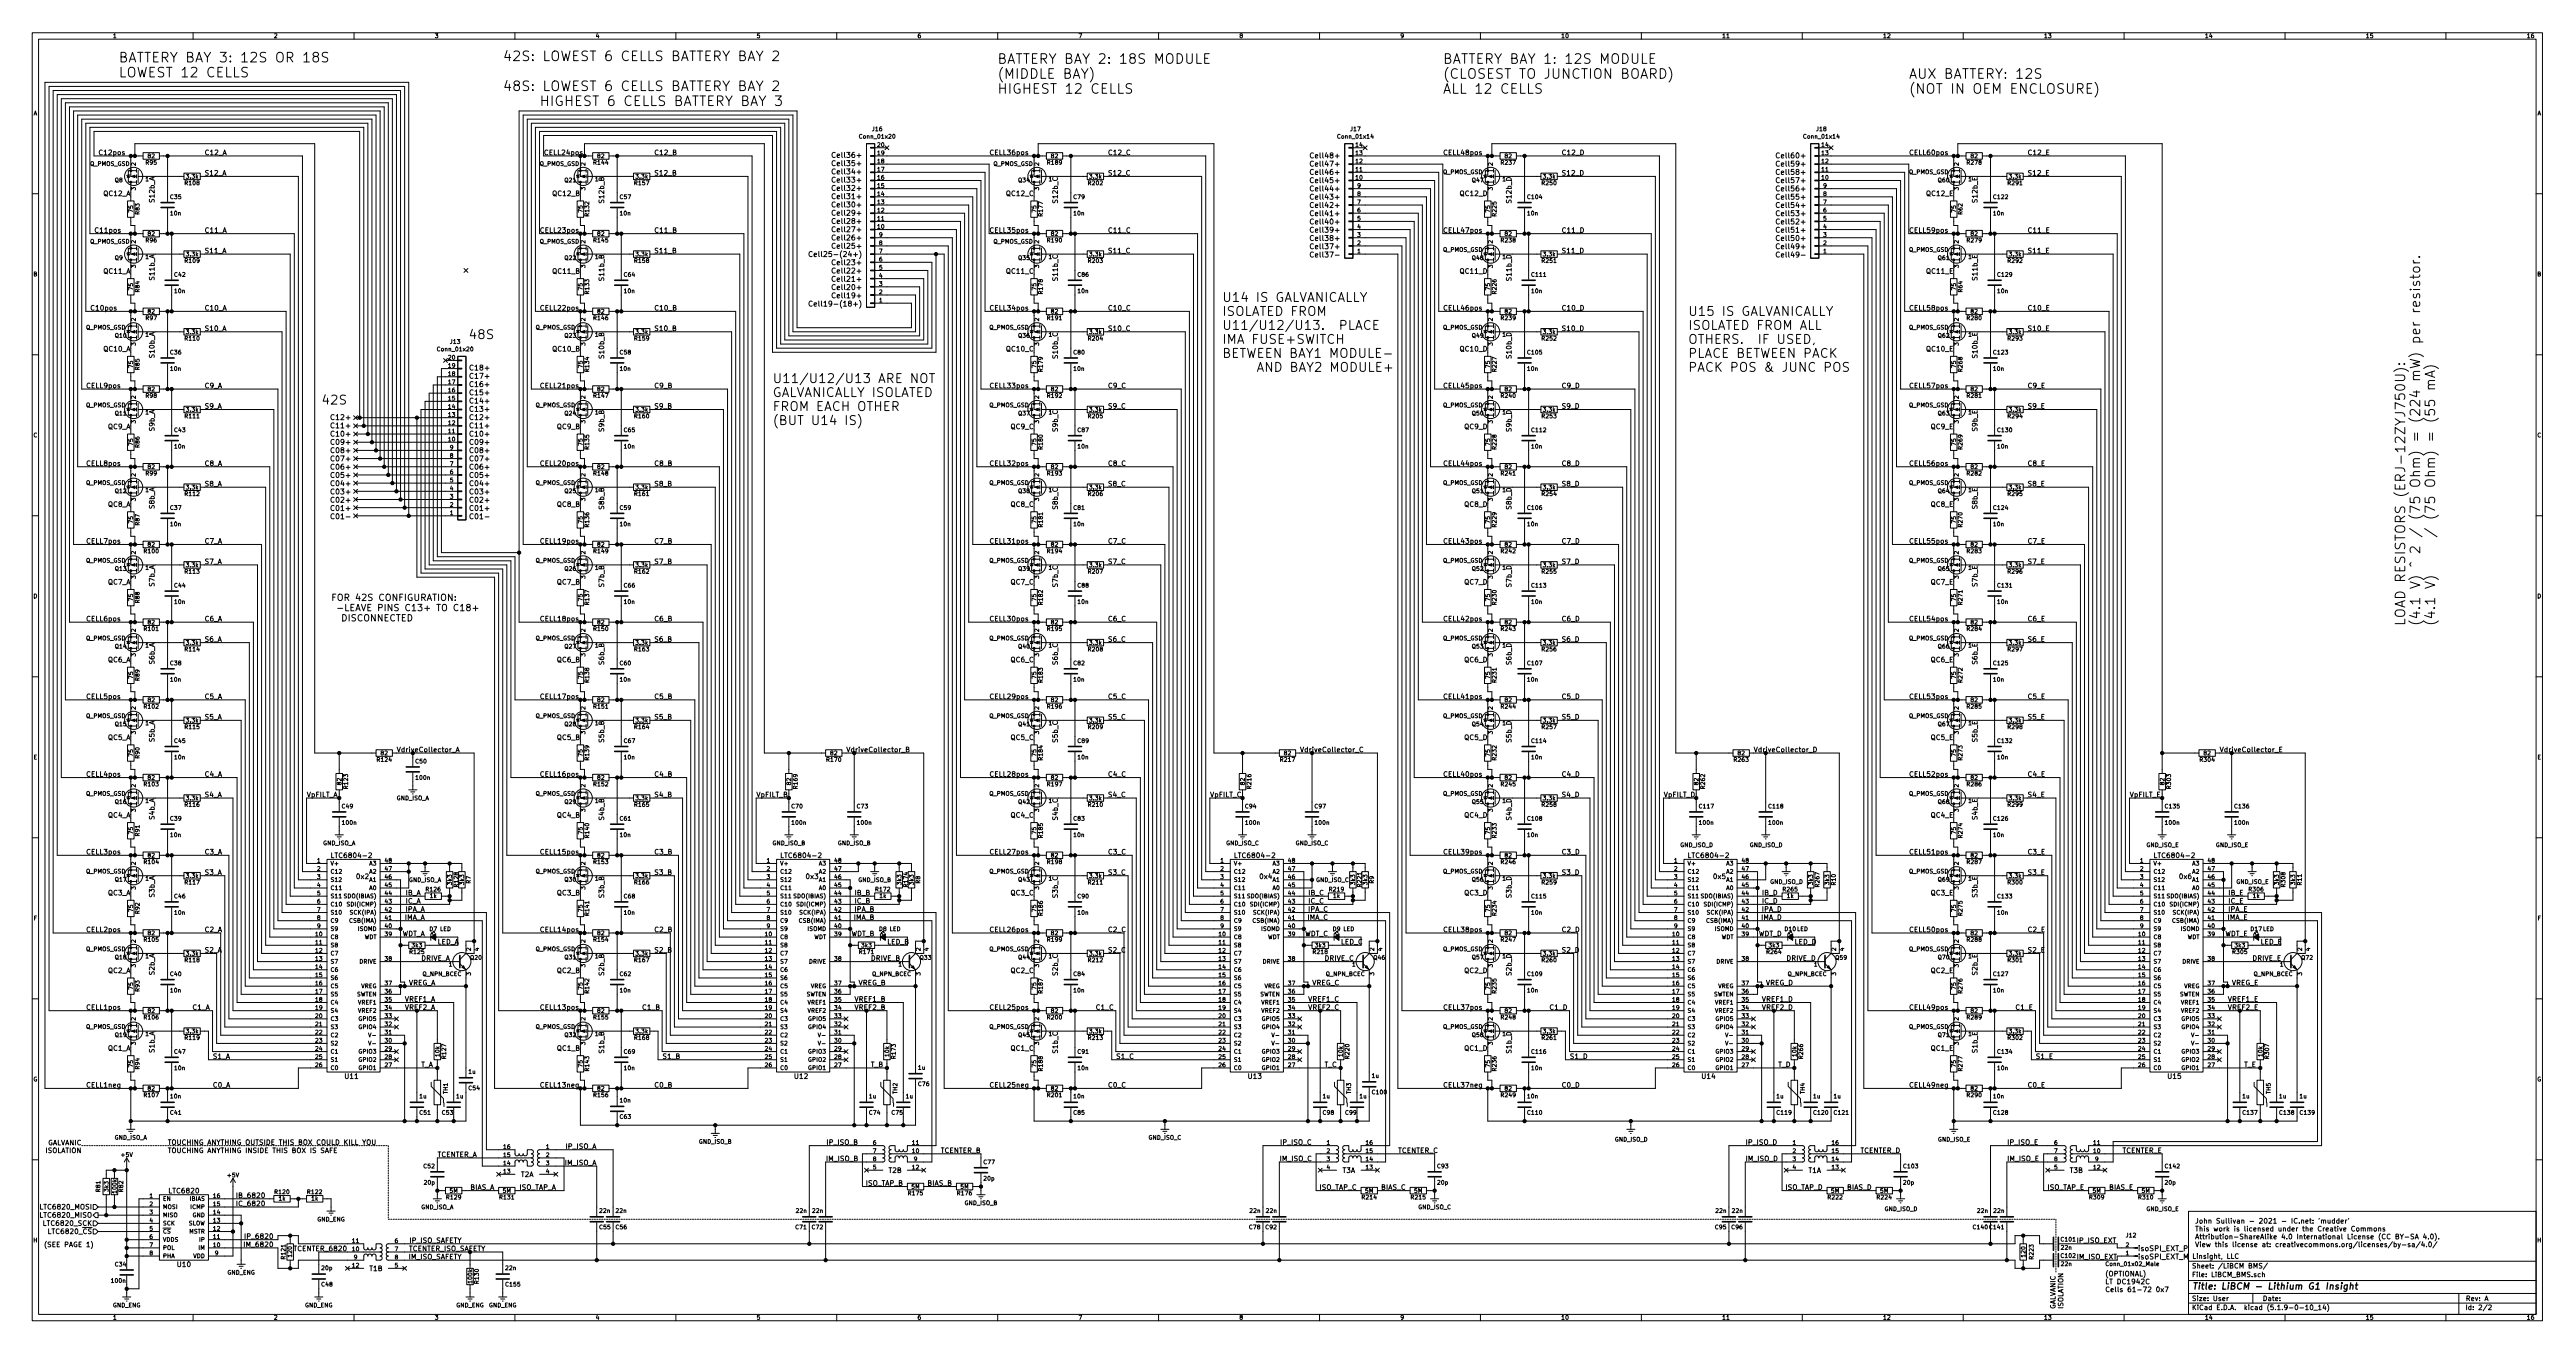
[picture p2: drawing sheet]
<svg xmlns="http://www.w3.org/2000/svg" width="800mm" height="420mm" viewBox="0 0 800 420" stroke-linecap="round" stroke-linejoin="round" font-family="sans-serif">
<defs><g id="words">
<g font-size="4.2">
<text x="36.8" y="19.4">BATTERY BAY 3: 12S OR 18S</text>
<text x="156.2" y="19">42S: LOWEST 6 CELLS BATTERY BAY 2</text>
<text x="309.9" y="19.8">BATTERY BAY 2: 18S MODULE</text>
<text x="448.3" y="19.8">BATTERY BAY 1: 12S MODULE</text>
<text x="36.8" y="24">LOWEST 12 CELLS</text>
<text x="156.2" y="28.3">48S: LOWEST 6 CELLS BATTERY BAY 2</text>
<text x="309.9" y="24.5">(MIDDLE BAY)</text>
<text x="309.9" y="29.1">HIGHEST 12 CELLS</text>
<text x="448.3" y="24.5">(CLOSEST TO JUNCTION BOARD)</text>
<text x="448.3" y="29.1">ALL 12 CELLS</text>
<text x="593.1" y="24.5">AUX BATTERY: 12S</text>
<text x="593.1" y="29.1">(NOT IN OEM ENCLOSURE)</text>
<text x="162" y="32.9">HIGHEST 6 CELLS BATTERY BAY 3</text>
<text x="756.7" y="176.1" transform="rotate(-90 756.7 176.1)">/ (75 Ohm) = (55 mA)</text>
<text x="747.4" y="194.5" transform="rotate(-90 747.4 194.5)">LOAD RESISTORS (ERJ-12ZYJ750U):</text>
<text x="752" y="194.5" transform="rotate(-90 752 194.5)">(4.1 V) ^ 2 / (75 Ohm) = (224 mW) per resistor.</text>
<text x="756.7" y="194.5" transform="rotate(-90 756.7 194.5)">(4.1 V)</text>
</g>
<g font-size="3.9">
<text x="379.7" y="93.8">U14 IS GALVANICALLY</text>
<text x="379.7" y="98.1">ISOLATED FROM</text>
<text x="524.5" y="98.1">U15 IS GALVANICALLY</text>
<text x="146.7" y="105.3">48S</text>
<text x="379.7" y="102.5">U11/U12/U13. PLACE</text>
<text x="379.7" y="106.8">IMA FUSE+SWITCH</text>
<text x="524.5" y="102.5">ISOLATED FROM ALL</text>
<text x="524.5" y="106.8">OTHERS. IF USED,</text>
<text x="379.7" y="111.1">BETWEEN BAY1 MODULE-</text>
<text x="524.5" y="111.1">PLACE BETWEEN PACK</text>
<text x="240" y="119">U11/U12/U13 ARE NOT</text>
<text x="385.1" y="115.5">AND BAY2 MODULE+</text>
<text x="524.5" y="115.5">PACK POS &amp; JUNC POS</text>
<text x="101" y="125.6">42S</text>
<text x="240" y="123.3">GALVANICALLY ISOLATED</text>
<text x="240" y="127.7">FROM EACH OTHER</text>
<text x="240" y="132">(BUT U14 IS)</text>
</g>
<g font-size="2.8">
<text x="102.9" y="186.6">FOR 42S CONFIGURATION:</text>
<text x="103.6" y="189.8">-LEAVE PINS C13+ TO C18+</text>
<text x="104.4" y="193">DISCONNECTED</text>
<text x="681" y="400.4">Title: LiBCM - Lithium G1 Insight</text>
</g>
<g font-size="2.2">
<text x="260.1" y="49">Cell36+</text>
<text x="260.1" y="51.6">Cell35+</text>
<text x="408.7" y="49.1">Cell48+</text>
<text x="408.7" y="51.7">Cell47+</text>
<text x="553.5" y="49.1">Cell60+</text>
<text x="553.5" y="51.7">Cell59+</text>
<text x="260.1" y="54.1">Cell34+</text>
<text x="260.1" y="56.7">Cell33+</text>
<text x="260.1" y="59.2">Cell32+</text>
<text x="408.7" y="54.3">Cell46+</text>
<text x="408.7" y="56.8">Cell45+</text>
<text x="408.7" y="59.4">Cell44+</text>
<text x="553.5" y="54.3">Cell58+</text>
<text x="553.5" y="56.8">Cell57+</text>
<text x="553.5" y="59.4">Cell56+</text>
<text x="260.1" y="61.8">Cell31+</text>
<text x="260.1" y="64.4">Cell30+</text>
<text x="408.7" y="62">Cell43+</text>
<text x="408.7" y="64.5">Cell42+</text>
<text x="553.5" y="62">Cell55+</text>
<text x="553.5" y="64.5">Cell54+</text>
<text x="260.1" y="66.9">Cell29+</text>
<text x="260.1" y="69.5">Cell28+</text>
<text x="408.7" y="67.1">Cell41+</text>
<text x="408.7" y="69.7">Cell40+</text>
<text x="553.5" y="67.1">Cell53+</text>
<text x="553.5" y="69.7">Cell52+</text>
<text x="260.1" y="72.1">Cell27+</text>
<text x="260.1" y="74.6">Cell26+</text>
<text x="260.1" y="77.2">Cell25+</text>
<text x="408.7" y="72.2">Cell39+</text>
<text x="408.7" y="74.8">Cell38+</text>
<text x="408.7" y="77.4">Cell37+</text>
<text x="553.5" y="72.2">Cell51+</text>
<text x="553.5" y="74.8">Cell50+</text>
<text x="553.5" y="77.4">Cell49+</text>
<text x="255.4" y="79.8">Cell25-(24+)</text>
<text x="260.1" y="82.3">Cell23+</text>
<text x="409.2" y="79.9">Cell37-</text>
<text x="554" y="79.9">Cell49-</text>
<text x="260.1" y="84.9">Cell22+</text>
<text x="260.1" y="87.5">Cell21+</text>
<text x="255.4" y="95.2">Cell19-(18+)</text>
<text x="260.1" y="90">Cell20+</text>
<text x="260.1" y="92.6">Cell19+</text>
<text x="147" y="115">C18+</text>
<text x="147" y="117.6">C17+</text>
<text x="147" y="120.2">C16+</text>
<text x="147" y="122.7">C15+</text>
<text x="147" y="125.3">C14+</text>
<text x="103.8" y="130.4">C12+</text>
<text x="147" y="127.9">C13+</text>
<text x="147" y="130.4">C12+</text>
<text x="103.8" y="133">C11+</text>
<text x="103.8" y="135.6">C10+</text>
<text x="147" y="133">C11+</text>
<text x="147" y="135.6">C10+</text>
<text x="103.8" y="138.1">C09+</text>
<text x="103.8" y="140.7">C08+</text>
<text x="103.8" y="143.2">C07+</text>
<text x="147" y="138.1">C09+</text>
<text x="147" y="140.7">C08+</text>
<text x="147" y="143.2">C07+</text>
<text x="103.8" y="145.8">C06+</text>
<text x="103.8" y="148.4">C05+</text>
<text x="147" y="145.8">C06+</text>
<text x="147" y="148.4">C05+</text>
<text x="103.8" y="150.9">C04+</text>
<text x="103.8" y="153.5">C03+</text>
<text x="147" y="150.9">C04+</text>
<text x="147" y="153.5">C03+</text>
<text x="103.8" y="156.1">C02+</text>
<text x="103.8" y="158.6">C01+</text>
<text x="104.4" y="161.2">C01-</text>
<text x="147" y="156.1">C02+</text>
<text x="147" y="158.6">C01+</text>
<text x="147.6" y="161.2">C01-</text>
<text x="664.2" y="388.5">isoSPI_EXT_P</text>
<text x="664.2" y="391.1">isoSPI_EXT_M</text>
</g>
<g font-size="2.1">
<text x="30.5" y="48.2">C12pos</text>
<text x="63.5" y="48.2">C12_A</text>
<text x="168.9" y="48.2">CELL24pos</text>
<text x="203.2" y="48.2">C12_B</text>
<text x="307.3" y="48.2">CELL36pos</text>
<text x="344.2" y="48.2">C12_C</text>
<text x="448.3" y="48.2">CELL48pos</text>
<text x="485.1" y="48.2">C12_D</text>
<text x="593.1" y="48.2">CELL60pos</text>
<text x="629.9" y="48.2">C12_E</text>
<text x="63.5" y="54.5">S12_A</text>
<text x="203.2" y="54.5">S12_B</text>
<text x="344.2" y="54.5">S12_C</text>
<text x="485.1" y="54.5">S12_D</text>
<text x="629.9" y="54.5">S12_E</text>
<text x="32.4" y="60.9">QC12_A</text>
<text x="48" y="62.6" transform="rotate(-90 48 62.6)">S12b_A</text>
<text x="172.1" y="60.9">QC12_B</text>
<text x="187.7" y="62.6" transform="rotate(-90 187.7 62.6)">S12b_B</text>
<text x="313.1" y="60.9">QC12_C</text>
<text x="328.7" y="62.6" transform="rotate(-90 328.7 62.6)">S12b_C</text>
<text x="454" y="60.9">QC12_D</text>
<text x="469.6" y="62.6" transform="rotate(-90 469.6 62.6)">S12b_D</text>
<text x="598.9" y="60.9">QC12_E</text>
<text x="614.4" y="62.5" transform="rotate(-90 614.4 62.5)">S12b_E</text>
<text x="29.2" y="72.3">C11pos</text>
<text x="63.5" y="72.3">C11_A</text>
<text x="167.6" y="72.3">CELL23pos</text>
<text x="203.2" y="72.3">C11_B</text>
<text x="307.3" y="72.3">CELL35pos</text>
<text x="344.2" y="72.3">C11_C</text>
<text x="448.3" y="72.3">CELL47pos</text>
<text x="485.1" y="72.3">C11_D</text>
<text x="593.1" y="72.3">CELL59pos</text>
<text x="629.9" y="72.3">C11_E</text>
<text x="63.5" y="78.7">S11_A</text>
<text x="203.2" y="78.7">S11_B</text>
<text x="344.2" y="78.7">S11_C</text>
<text x="485.1" y="78.7">S11_D</text>
<text x="629.9" y="78.7">S11_E</text>
<text x="32.4" y="85">QC11_A</text>
<text x="48" y="86.7" transform="rotate(-90 48 86.7)">S11b_A</text>
<text x="172.1" y="85">QC11_B</text>
<text x="187.7" y="86.7" transform="rotate(-90 187.7 86.7)">S11b_B</text>
<text x="313.1" y="85">QC11_C</text>
<text x="328.7" y="86.7" transform="rotate(-90 328.7 86.7)">S11b_C</text>
<text x="454" y="85">QC11_D</text>
<text x="469.6" y="86.7" transform="rotate(-90 469.6 86.7)">S11b_D</text>
<text x="598.9" y="85">QC11_E</text>
<text x="614.4" y="86.6" transform="rotate(-90 614.4 86.6)">S11b_E</text>
<text x="27.9" y="96.4">C10pos</text>
<text x="63.5" y="96.4">C10_A</text>
<text x="167.6" y="96.4">CELL22pos</text>
<text x="203.2" y="96.4">C10_B</text>
<text x="307.3" y="96.4">CELL34pos</text>
<text x="344.2" y="96.4">C10_C</text>
<text x="448.3" y="96.4">CELL46pos</text>
<text x="485.1" y="96.4">C10_D</text>
<text x="593.1" y="96.4">CELL58pos</text>
<text x="629.9" y="96.4">C10_E</text>
<text x="63.5" y="102.8">S10_A</text>
<text x="203.2" y="102.8">S10_B</text>
<text x="344.2" y="102.8">S10_C</text>
<text x="485.1" y="102.8">S10_D</text>
<text x="629.9" y="102.8">S10_E</text>
<text x="32.4" y="109.1">QC10_A</text>
<text x="48" y="110.8" transform="rotate(-90 48 110.8)">S10b_A</text>
<text x="172.1" y="109.1">QC10_B</text>
<text x="187.7" y="110.8" transform="rotate(-90 187.7 110.8)">S10b_B</text>
<text x="313.1" y="109.1">QC10_C</text>
<text x="328.7" y="110.8" transform="rotate(-90 328.7 110.8)">S10b_C</text>
<text x="454" y="109.1">QC10_D</text>
<text x="469.6" y="110.8" transform="rotate(-90 469.6 110.8)">S10b_D</text>
<text x="598.9" y="109.1">QC10_E</text>
<text x="614.4" y="110.7" transform="rotate(-90 614.4 110.7)">S10b_E</text>
<text x="26.7" y="120.6">CELL9pos</text>
<text x="63.5" y="120.6">C9_A</text>
<text x="167.6" y="120.6">CELL21pos</text>
<text x="203.2" y="120.6">C9_B</text>
<text x="307.3" y="120.6">CELL33pos</text>
<text x="344.2" y="120.6">C9_C</text>
<text x="448.3" y="120.6">CELL45pos</text>
<text x="485.1" y="120.6">C9_D</text>
<text x="593.1" y="120.6">CELL57pos</text>
<text x="629.9" y="120.6">C9_E</text>
<text x="63.5" y="126.9">S9_A</text>
<text x="203.2" y="126.9">S9_B</text>
<text x="344.2" y="126.9">S9_C</text>
<text x="485.1" y="126.9">S9_D</text>
<text x="629.9" y="126.9">S9_E</text>
<text x="33.6" y="133.3">QC9_A</text>
<text x="48" y="133.8" transform="rotate(-90 48 133.8)">S9b_A</text>
<text x="173.3" y="133.3">QC9_B</text>
<text x="187.7" y="133.8" transform="rotate(-90 187.7 133.8)">S9b_B</text>
<text x="314.2" y="133.3">QC9_C</text>
<text x="328.7" y="133.8" transform="rotate(-90 328.7 133.8)">S9b_C</text>
<text x="455.2" y="133.3">QC9_D</text>
<text x="469.6" y="133.8" transform="rotate(-90 469.6 133.8)">S9b_D</text>
<text x="600.1" y="133.3">QC9_E</text>
<text x="614.4" y="133.6" transform="rotate(-90 614.4 133.6)">S9b_E</text>
<text x="26.7" y="144.7">CELL8pos</text>
<text x="63.5" y="144.7">C8_A</text>
<text x="167.6" y="144.7">CELL20pos</text>
<text x="203.2" y="144.7">C8_B</text>
<text x="307.3" y="144.7">CELL32pos</text>
<text x="344.2" y="144.7">C8_C</text>
<text x="448.3" y="144.7">CELL44pos</text>
<text x="485.1" y="144.7">C8_D</text>
<text x="593.1" y="144.7">CELL56pos</text>
<text x="629.9" y="144.7">C8_E</text>
<text x="63.5" y="151">S8_A</text>
<text x="203.2" y="151">S8_B</text>
<text x="344.2" y="151">S8_C</text>
<text x="485.1" y="151">S8_D</text>
<text x="629.9" y="151">S8_E</text>
<text x="33.6" y="157.4">QC8_A</text>
<text x="48" y="157.9" transform="rotate(-90 48 157.9)">S8b_A</text>
<text x="173.3" y="157.4">QC8_B</text>
<text x="187.7" y="157.9" transform="rotate(-90 187.7 157.9)">S8b_B</text>
<text x="314.2" y="157.4">QC8_C</text>
<text x="328.7" y="157.9" transform="rotate(-90 328.7 157.9)">S8b_C</text>
<text x="455.2" y="157.4">QC8_D</text>
<text x="469.6" y="157.9" transform="rotate(-90 469.6 157.9)">S8b_D</text>
<text x="600.1" y="157.4">QC8_E</text>
<text x="614.4" y="157.8" transform="rotate(-90 614.4 157.8)">S8b_E</text>
<text x="26.7" y="168.8">CELL7pos</text>
<text x="63.5" y="168.8">C7_A</text>
<text x="167.6" y="168.8">CELL19pos</text>
<text x="203.2" y="168.8">C7_B</text>
<text x="307.3" y="168.8">CELL31pos</text>
<text x="344.2" y="168.8">C7_C</text>
<text x="448.3" y="168.8">CELL43pos</text>
<text x="485.1" y="168.8">C7_D</text>
<text x="593.1" y="168.8">CELL55pos</text>
<text x="629.9" y="168.8">C7_E</text>
<text x="63.5" y="175.2">S7_A</text>
<text x="203.2" y="175.2">S7_B</text>
<text x="344.2" y="175.2">S7_C</text>
<text x="485.1" y="175.2">S7_D</text>
<text x="629.9" y="175.2">S7_E</text>
<text x="33.6" y="181.5">QC7_A</text>
<text x="48" y="182" transform="rotate(-90 48 182)">S7b_A</text>
<text x="173.3" y="181.5">QC7_B</text>
<text x="187.7" y="182" transform="rotate(-90 187.7 182)">S7b_B</text>
<text x="314.2" y="181.5">QC7_C</text>
<text x="328.7" y="182" transform="rotate(-90 328.7 182)">S7b_C</text>
<text x="455.2" y="181.5">QC7_D</text>
<text x="469.6" y="182" transform="rotate(-90 469.6 182)">S7b_D</text>
<text x="600.1" y="181.5">QC7_E</text>
<text x="614.4" y="181.9" transform="rotate(-90 614.4 181.9)">S7b_E</text>
<text x="26.7" y="193">CELL6pos</text>
<text x="63.5" y="193">C6_A</text>
<text x="167.6" y="193">CELL18pos</text>
<text x="203.2" y="193">C6_B</text>
<text x="307.3" y="193">CELL30pos</text>
<text x="344.2" y="193">C6_C</text>
<text x="448.3" y="193">CELL42pos</text>
<text x="485.1" y="193">C6_D</text>
<text x="593.1" y="193">CELL54pos</text>
<text x="629.9" y="193">C6_E</text>
<text x="63.5" y="199.3">S6_A</text>
<text x="203.2" y="199.3">S6_B</text>
<text x="344.2" y="199.3">S6_C</text>
<text x="485.1" y="199.3">S6_D</text>
<text x="629.9" y="199.3">S6_E</text>
<text x="33.6" y="205.7">QC6_A</text>
<text x="48" y="206.2" transform="rotate(-90 48 206.2)">S6b_A</text>
<text x="173.3" y="205.7">QC6_B</text>
<text x="187.7" y="206.2" transform="rotate(-90 187.7 206.2)">S6b_B</text>
<text x="314.2" y="205.7">QC6_C</text>
<text x="328.7" y="206.2" transform="rotate(-90 328.7 206.2)">S6b_C</text>
<text x="455.2" y="205.7">QC6_D</text>
<text x="469.6" y="206.2" transform="rotate(-90 469.6 206.2)">S6b_D</text>
<text x="600.1" y="205.7">QC6_E</text>
<text x="614.4" y="206" transform="rotate(-90 614.4 206)">S6b_E</text>
<text x="26.7" y="217.1">CELL5pos</text>
<text x="63.5" y="217.1">C5_A</text>
<text x="167.6" y="217.1">CELL17pos</text>
<text x="203.2" y="217.1">C5_B</text>
<text x="307.3" y="217.1">CELL29pos</text>
<text x="344.2" y="217.1">C5_C</text>
<text x="448.3" y="217.1">CELL41pos</text>
<text x="485.1" y="217.1">C5_D</text>
<text x="593.1" y="217.1">CELL53pos</text>
<text x="629.9" y="217.1">C5_E</text>
<text x="63.5" y="223.4">S5_A</text>
<text x="203.2" y="223.4">S5_B</text>
<text x="344.2" y="223.4">S5_C</text>
<text x="485.1" y="223.4">S5_D</text>
<text x="629.9" y="223.4">S5_E</text>
<text x="33.6" y="229.8">QC5_A</text>
<text x="48" y="230.3" transform="rotate(-90 48 230.3)">S5b_A</text>
<text x="123.2" y="233.6">VdriveCollector_A</text>
<text x="173.3" y="229.8">QC5_B</text>
<text x="187.7" y="230.3" transform="rotate(-90 187.7 230.3)">S5b_B</text>
<text x="262.9" y="233.6">VdriveCollector_B</text>
<text x="314.2" y="229.8">QC5_C</text>
<text x="328.7" y="230.3" transform="rotate(-90 328.7 230.3)">S5b_C</text>
<text x="403.9" y="233.6">VdriveCollector_C</text>
<text x="455.2" y="229.8">QC5_D</text>
<text x="469.6" y="230.3" transform="rotate(-90 469.6 230.3)">S5b_D</text>
<text x="544.8" y="233.6">VdriveCollector_D</text>
<text x="600.1" y="229.8">QC5_E</text>
<text x="614.4" y="230.2" transform="rotate(-90 614.4 230.2)">S5b_E</text>
<text x="689.6" y="233.6">VdriveCollector_E</text>
<text x="26.7" y="241.2">CELL4pos</text>
<text x="63.5" y="241.2">C4_A</text>
<text x="167.6" y="241.2">CELL16pos</text>
<text x="203.2" y="241.2">C4_B</text>
<text x="307.3" y="241.2">CELL28pos</text>
<text x="344.2" y="241.2">C4_C</text>
<text x="448.3" y="241.2">CELL40pos</text>
<text x="485.1" y="241.2">C4_D</text>
<text x="593.1" y="241.2">CELL52pos</text>
<text x="629.9" y="241.2">C4_E</text>
<text x="63.5" y="247.6">S4_A</text>
<text x="95.2" y="247.6">VpFILT_A</text>
<text x="203.2" y="247.6">S4_B</text>
<text x="234.9" y="247.6">VpFILT_B</text>
<text x="344.2" y="247.6">S4_C</text>
<text x="375.9" y="247.6">VpFILT_C</text>
<text x="485.1" y="247.6">S4_D</text>
<text x="516.9" y="247.6">VpFILT_D</text>
<text x="629.9" y="247.6">S4_E</text>
<text x="661.7" y="247.6">VpFILT_E</text>
<text x="33.6" y="253.9">QC4_A</text>
<text x="48" y="254.4" transform="rotate(-90 48 254.4)">S4b_A</text>
<text x="173.3" y="253.9">QC4_B</text>
<text x="187.7" y="254.4" transform="rotate(-90 187.7 254.4)">S4b_B</text>
<text x="314.2" y="253.9">QC4_C</text>
<text x="328.7" y="254.4" transform="rotate(-90 328.7 254.4)">S4b_C</text>
<text x="455.2" y="253.9">QC4_D</text>
<text x="469.6" y="254.4" transform="rotate(-90 469.6 254.4)">S4b_D</text>
<text x="600.1" y="253.9">QC4_E</text>
<text x="614.4" y="254.3" transform="rotate(-90 614.4 254.3)">S4b_E</text>
<text x="26.7" y="265.3">CELL3pos</text>
<text x="63.5" y="265.3">C3_A</text>
<text x="103.9" y="266.4">LTC6804-2</text>
<text x="167.6" y="265.3">CELL15pos</text>
<text x="203.2" y="265.3">C3_B</text>
<text x="243.6" y="266.4">LTC6804-2</text>
<text x="307.3" y="265.3">CELL27pos</text>
<text x="344.2" y="265.3">C3_C</text>
<text x="384.5" y="266.4">LTC6804-2</text>
<text x="448.3" y="265.3">CELL39pos</text>
<text x="485.1" y="265.3">C3_D</text>
<text x="525.5" y="266.4">LTC6804-2</text>
<text x="593.1" y="265.3">CELL51pos</text>
<text x="629.9" y="265.3">C3_E</text>
<text x="670.3" y="266.4">LTC6804-2</text>
<text x="63.5" y="271.7">S3_A</text>
<text x="110.5" y="273">0x2</text>
<text x="203.2" y="271.7">S3_B</text>
<text x="250.2" y="273">0x3</text>
<text x="344.2" y="271.7">S3_C</text>
<text x="391.2" y="273">0x4</text>
<text x="485.1" y="271.7">S3_D</text>
<text x="532.1" y="273">0x5</text>
<text x="629.9" y="271.7">S3_E</text>
<text x="676.9" y="273">0x6</text>
<text x="33.6" y="278">QC3_A</text>
<text x="48" y="278.6" transform="rotate(-90 48 278.6)">S3b_A</text>
<text x="126" y="278">IB_A</text>
<text x="126" y="280.6">IC_A</text>
<text x="173.3" y="278">QC3_B</text>
<text x="187.7" y="278.6" transform="rotate(-90 187.7 278.6)">S3b_B</text>
<text x="265.7" y="278">IB_B</text>
<text x="265.7" y="280.6">IC_B</text>
<text x="314.2" y="278">QC3_C</text>
<text x="328.7" y="278.6" transform="rotate(-90 328.7 278.6)">S3b_C</text>
<text x="406.7" y="278">IB_C</text>
<text x="406.7" y="280.6">IC_C</text>
<text x="455.2" y="278">QC3_D</text>
<text x="469.6" y="278.6" transform="rotate(-90 469.6 278.6)">S3b_D</text>
<text x="547.6" y="280.6">IC_D</text>
<text x="547.6" y="278">IB_D</text>
<text x="600.1" y="278">QC3_E</text>
<text x="614.4" y="278.4" transform="rotate(-90 614.4 278.4)">S3b_E</text>
<text x="692.5" y="280.6">IC_E</text>
<text x="692.5" y="278">IB_E</text>
<text x="125.5" y="285.7">IMA_A</text>
<text x="125.8" y="283.1">IPA_A</text>
<text x="265.2" y="285.7">IMA_B</text>
<text x="265.5" y="283.1">IPA_B</text>
<text x="406.1" y="285.7">IMA_C</text>
<text x="406.5" y="283.1">IPA_C</text>
<text x="547.1" y="285.7">IMA_D</text>
<text x="547.5" y="283.1">IPA_D</text>
<text x="692" y="285.7">IMA_E</text>
<text x="692.4" y="283.1">IPA_E</text>
<text x="26.7" y="289.5">CELL2pos</text>
<text x="63.5" y="289.5">C2_A</text>
<text x="124.5" y="290.7">WDT_A</text>
<text x="135.9" y="293.3">LED_A</text>
<text x="167.6" y="289.5">CELL14pos</text>
<text x="203.2" y="289.5">C2_B</text>
<text x="264.2" y="290.7">WDT_B</text>
<text x="275.6" y="293.3">LED_B</text>
<text x="307.3" y="289.5">CELL26pos</text>
<text x="344.2" y="289.5">C2_C</text>
<text x="405.2" y="290.7">WDT_C</text>
<text x="416.6" y="293.3">LED_C</text>
<text x="448.3" y="289.5">CELL38pos</text>
<text x="485.1" y="289.5">C2_D</text>
<text x="546.2" y="290.7">WDT_D</text>
<text x="557.5" y="293.3">LED_D</text>
<text x="593.1" y="289.5">CELL50pos</text>
<text x="629.9" y="289.5">C2_E</text>
<text x="691.1" y="290.7">WDT_E</text>
<text x="702.3" y="293.3">LED_E</text>
<text x="63.5" y="295.8">S2_A</text>
<text x="130.8" y="298.4">DRIVE_A</text>
<text x="203.2" y="295.8">S2_B</text>
<text x="270.5" y="298.4">DRIVE_B</text>
<text x="344.2" y="295.8">S2_C</text>
<text x="411.5" y="298.4">DRIVE_C</text>
<text x="485.1" y="295.8">S2_D</text>
<text x="555" y="298.4">DRIVE_D</text>
<text x="629.9" y="295.8">S2_E</text>
<text x="699.8" y="298.4">DRIVE_E</text>
<text x="33.6" y="302.2">QC2_A</text>
<text x="48" y="302.7" transform="rotate(-90 48 302.7)">S2b_A</text>
<text x="127" y="306">VREG_A</text>
<text x="173.3" y="302.2">QC2_B</text>
<text x="187.7" y="302.7" transform="rotate(-90 187.7 302.7)">S2b_B</text>
<text x="266.7" y="306">VREG_B</text>
<text x="314.2" y="302.2">QC2_C</text>
<text x="328.7" y="302.7" transform="rotate(-90 328.7 302.7)">S2b_C</text>
<text x="407.7" y="306">VREG_C</text>
<text x="455.2" y="302.2">QC2_D</text>
<text x="469.6" y="302.7" transform="rotate(-90 469.6 302.7)">S2b_D</text>
<text x="548.6" y="306">VREG_D</text>
<text x="600.1" y="302.2">QC2_E</text>
<text x="614.4" y="302.6" transform="rotate(-90 614.4 302.6)">S2b_E</text>
<text x="693.4" y="306">VREG_E</text>
<text x="125.7" y="311.1">VREF1_A</text>
<text x="265.4" y="311.1">VREF1_B</text>
<text x="406.4" y="311.1">VREF1_C</text>
<text x="547.4" y="311.1">VREF1_D</text>
<text x="692.1" y="311.1">VREF1_E</text>
<text x="26.7" y="313.6">CELL1pos</text>
<text x="59.7" y="313.6">C1_A</text>
<text x="125.7" y="313.6">VREF2_A</text>
<text x="167.6" y="313.6">CELL13pos</text>
<text x="199.4" y="313.6">C1_B</text>
<text x="265.4" y="313.6">VREF2_B</text>
<text x="307.3" y="313.6">CELL25pos</text>
<text x="340.4" y="313.6">C1_C</text>
<text x="406.4" y="313.6">VREF2_C</text>
<text x="448.3" y="313.6">CELL37pos</text>
<text x="481.3" y="313.6">C1_D</text>
<text x="547.4" y="313.6">VREF2_D</text>
<text x="593.1" y="313.6">CELL49pos</text>
<text x="626.1" y="313.6">C1_E</text>
<text x="692.1" y="313.6">VREF2_E</text>
<text x="33.6" y="326.3">QC1_A</text>
<text x="48" y="326.8" transform="rotate(-90 48 326.8)">S1b_A</text>
<text x="66" y="328.8">S1_A</text>
<text x="173.3" y="326.3">QC1_B</text>
<text x="187.7" y="326.8" transform="rotate(-90 187.7 326.8)">S1b_B</text>
<text x="205.7" y="328.8">S1_B</text>
<text x="314.2" y="326.3">QC1_C</text>
<text x="328.7" y="326.8" transform="rotate(-90 328.7 326.8)">S1b_C</text>
<text x="346.7" y="328.8">S1_C</text>
<text x="455.2" y="326.3">QC1_D</text>
<text x="469.6" y="326.8" transform="rotate(-90 469.6 326.8)">S1b_D</text>
<text x="487.7" y="328.8">S1_D</text>
<text x="600.1" y="326.3">QC1_E</text>
<text x="614.4" y="326.7" transform="rotate(-90 614.4 326.7)">S1b_E</text>
<text x="632.5" y="328.8">S1_E</text>
<text x="107.3" y="335">U11</text>
<text x="130.8" y="331.4">T_A</text>
<text x="247" y="335">U12</text>
<text x="270.5" y="331.4">T_B</text>
<text x="388" y="335">U13</text>
<text x="411.5" y="331.4">T_C</text>
<text x="528.9" y="335">U14</text>
<text x="552.4" y="331.4">T_D</text>
<text x="673.7" y="335">U15</text>
<text x="697.2" y="331.4">T_E</text>
<text x="26.7" y="337.7">CELL1neg</text>
<text x="66" y="337.7">C0_A</text>
<text x="167.6" y="337.7">CELL13neg</text>
<text x="203.2" y="337.7">C0_B</text>
<text x="307.3" y="337.7">CELL25neg</text>
<text x="344.2" y="337.7">C0_C</text>
<text x="448.3" y="337.7">CELL37neg</text>
<text x="485.1" y="337.7">C0_D</text>
<text x="593.1" y="337.7">CELL49neg</text>
<text x="629.9" y="337.7">C0_E</text>
<text x="138.6" y="343.4" transform="rotate(-90 138.6 343.4)">-</text>
<text x="278.3" y="343.4" transform="rotate(-90 278.3 343.4)">-</text>
<text x="419.3" y="343.4" transform="rotate(-90 419.3 343.4)">-</text>
<text x="560.2" y="343.4" transform="rotate(-90 560.2 343.4)">-</text>
<text x="705" y="343.4" transform="rotate(-90 705 343.4)">-</text>
<text x="14" y="358.1">ISOLATION</text>
<text x="14.5" y="355.6">GALVANIC</text>
<text x="52.1" y="355.5">TOUCHING ANYTHING OUTSIDE THIS BOX COULD KILL YOU</text>
<text x="52.1" y="358.1">TOUCHING ANYTHING INSIDE THIS BOX IS SAFE</text>
<text x="135.9" y="359.3">TCENTER_A</text>
<text x="175.9" y="356.8">IP_ISO_A</text>
<text x="257.1" y="355.5">IP_ISO_B</text>
<text x="292.1" y="358.1">TCENTER_B</text>
<text x="398.1" y="355.5">IP_ISO_C</text>
<text x="434.3" y="358.1">TCENTER_C</text>
<text x="542.3" y="355.5">IP_ISO_D</text>
<text x="577.8" y="358.1">TCENTER_D</text>
<text x="623.6" y="355.5">IP_ISO_E</text>
<text x="659.2" y="358.1">TCENTER_E</text>
<text x="161.8" y="365.5">T2A</text>
<text x="175.5" y="361.9">IM_ISO_A</text>
<text x="256.5" y="360.6">IM_ISO_B</text>
<text x="276.1" y="364.2">T2B</text>
<text x="397.5" y="360.6">IM_ISO_C</text>
<text x="417.1" y="364.2">T3A</text>
<text x="542.3" y="360.6">IM_ISO_D</text>
<text x="561.9" y="364.2">T1A</text>
<text x="623.6" y="360.6">IM_ISO_E</text>
<text x="643.2" y="364.2">T3B</text>
<text x="52.7" y="370.6">LTC6820</text>
<text x="146" y="369.5">BIAS_A</text>
<text x="161.3" y="369.5">ISO_TAP_A</text>
<text x="268.9" y="368.2">ISO_TAP_B</text>
<text x="288.1" y="368.2">BIAS_B</text>
<text x="409.9" y="369.5">ISO_TAP_C</text>
<text x="429.1" y="369.5">BIAS_C</text>
<text x="554.6" y="369.5">ISO_TAP_D</text>
<text x="573.9" y="369.5">BIAS_D</text>
<text x="636" y="369.5">ISO_TAP_E</text>
<text x="655.3" y="369.5">BIAS_E</text>
<text x="13.3" y="375.6">LTC6820_MOSI</text>
<text x="74.5" y="372">IB_6820</text>
<text x="74.5" y="374.6">IC_6820</text>
<text x="13.3" y="378.1">LTC6820_MISO</text>
<text x="14.2" y="380.7">LTC6820_SCK</text>
<text x="15.7" y="383.2">LTC6820_CS</text>
<text x="682" y="380">John Sullivan - 2021 - IC.net: 'mudder'</text>
<text x="682" y="382.4">This work is licensed under the Creative Commons</text>
<text x="15.4" y="387.3">(SEE PAGE 1)</text>
<text x="76.8" y="387.3">IM_6820</text>
<text x="77.2" y="384.7">IP_6820</text>
<text x="92" y="388.5">TCENTER_6820</text>
<text x="127" y="388.5">TCENTER_ISO_SAFETY</text>
<text x="127.1" y="386">IP_ISO_SAFETY</text>
<text x="645.2" y="386">IP_ISO_EXT</text>
<text x="682" y="384.8">Attribution-ShareAlike 4.0 International License (CC BY-SA 4.0).</text>
<text x="682" y="387.3">View this license at: creativecommons.org/licenses/by-sa/4.0/</text>
<text x="55.2" y="393.4">U10</text>
<text x="114.8" y="394.7">T1B</text>
<text x="126.8" y="391.1">IM_ISO_SAFETY</text>
<text x="645.2" y="391.1">IM_ISO_EXT</text>
<text x="681" y="393.9">Sheet: /LiBCM BMS/</text>
<text x="681" y="390.9">Linsight, LLC</text>
<text x="654" y="396.4">(OPTIONAL)</text>
<text x="654" y="398.8">LT DC1942C</text>
<text x="654" y="401.2">Cells 61-72 0x7</text>
<text x="681" y="396.6">File: LiBCM_BMS.sch</text>
<text x="638.7" y="406.6" transform="rotate(-90 638.7 406.6)">GALVANIC</text>
<text x="641.1" y="406.6" transform="rotate(-90 641.1 406.6)">ISOLATION</text>
<text x="681" y="406.8">KiCad E.D.A. kicad (5.1.9-0-10_14)</text>
<text x="681" y="404">Size: User</text>
<text x="703" y="404">Date:</text>
<text x="766" y="404">Rev: A</text>
<text x="766" y="406.8">Id: 2/2</text>
</g>
<g font-size="1.8">
<text x="35" y="11.8">1</text>
<text x="85" y="11.8">2</text>
<text x="135" y="11.8">3</text>
<text x="185" y="11.8">4</text>
<text x="235" y="11.8">5</text>
<text x="285" y="11.8">6</text>
<text x="335" y="11.8">7</text>
<text x="385" y="11.8">8</text>
<text x="435" y="11.8">9</text>
<text x="485" y="11.8">10</text>
<text x="535" y="11.8">11</text>
<text x="585" y="11.8">12</text>
<text x="635" y="11.8">13</text>
<text x="685" y="11.8">14</text>
<text x="735" y="11.8">15</text>
<text x="785" y="11.8">16</text>
<text x="10.4" y="35.8">A</text>
<text x="788.4" y="35.8">A</text>
<text x="271.1" y="40.7">J16</text>
<text x="419.7" y="40.7">J17</text>
<text x="564.5" y="40.7">J18</text>
<text x="267.4" y="43">Conn_01x20</text>
<text x="272.7" y="45.6">20</text>
<text x="416" y="43">Conn_01x14</text>
<text x="421.3" y="45.6">14</text>
<text x="560.7" y="43">Conn_01x14</text>
<text x="566.1" y="45.6">14</text>
<text x="27.9" y="51.5">Q_PMOS_GSD</text>
<text x="42.2" y="51.5" transform="rotate(-90 42.2 51.5)">2</text>
<text x="45.4" y="51.1">R95</text>
<text x="46" y="49.1">82</text>
<text x="167.6" y="51.5">Q_PMOS_GSD</text>
<text x="181.9" y="51.5" transform="rotate(-90 181.9 51.5)">2</text>
<text x="184.6" y="51.1">R144</text>
<text x="185.7" y="49.1">82</text>
<text x="272.7" y="53.3">17</text>
<text x="272.7" y="50.7">18</text>
<text x="272.7" y="48.2">19</text>
<text x="308.6" y="51.5">Q_PMOS_GSD</text>
<text x="322.8" y="51.5" transform="rotate(-90 322.8 51.5)">2</text>
<text x="325.6" y="51.1">R189</text>
<text x="326.7" y="49.1">82</text>
<text x="421.3" y="53.3">11</text>
<text x="421.3" y="50.7">12</text>
<text x="421.3" y="48.2">13</text>
<text x="463.8" y="51.5" transform="rotate(-90 463.8 51.5)">2</text>
<text x="466.5" y="51.1">R237</text>
<text x="467.7" y="49.1">82</text>
<text x="566.1" y="53.3">11</text>
<text x="566.1" y="50.7">12</text>
<text x="566.1" y="48.2">13</text>
<text x="608.6" y="51.5" transform="rotate(-90 608.6 51.5)">2</text>
<text x="611.3" y="51.1">R278</text>
<text x="612.4" y="49.1">82</text>
<text x="35.7" y="56.6">Q8</text>
<text x="42.2" y="59.1" transform="rotate(-90 42.2 59.1)">3</text>
<text x="45.2" y="56.3">1</text>
<text x="57.6" y="57.5">R108</text>
<text x="58" y="55.5">3.3k</text>
<text x="175.5" y="56.6">Q21</text>
<text x="181.9" y="59.1" transform="rotate(-90 181.9 59.1)">3</text>
<text x="184.9" y="56.3">1</text>
<text x="197.3" y="57.5">R157</text>
<text x="197.7" y="55.5">3.3k</text>
<text x="272.7" y="58.3">15</text>
<text x="272.7" y="55.8">16</text>
<text x="316.5" y="56.6">Q34</text>
<text x="322.8" y="59.1" transform="rotate(-90 322.8 59.1)">3</text>
<text x="325.9" y="56.3">1</text>
<text x="338.3" y="57.5">R202</text>
<text x="338.6" y="55.5">3.3k</text>
<text x="421.3" y="55.8">10</text>
<text x="421.8" y="58.3">9</text>
<text x="448.3" y="54.1">Q_PMOS_GSD</text>
<text x="457.5" y="56.6">Q47</text>
<text x="463.8" y="59.1" transform="rotate(-90 463.8 59.1)">3</text>
<text x="466.9" y="56.3">1</text>
<text x="479.2" y="57.5">R250</text>
<text x="479.6" y="55.5">3.3k</text>
<text x="566.1" y="55.8">10</text>
<text x="566.6" y="58.3">9</text>
<text x="593.1" y="54.1">Q_PMOS_GSD</text>
<text x="602.3" y="56.6">Q60</text>
<text x="608.6" y="59.1" transform="rotate(-90 608.6 59.1)">3</text>
<text x="611.7" y="56.3">1</text>
<text x="624" y="57.5">R291</text>
<text x="624.4" y="55.5">3.3k</text>
<text x="41.3" y="65.9" transform="rotate(-90 41.3 65.9)">75</text>
<text x="53" y="61.8">C35</text>
<text x="181" y="65.9" transform="rotate(-90 181 65.9)">75</text>
<text x="192.7" y="61.8">C57</text>
<text x="272.7" y="66">12</text>
<text x="272.7" y="63.4">13</text>
<text x="272.7" y="60.9">14</text>
<text x="322" y="65.9" transform="rotate(-90 322 65.9)">75</text>
<text x="333.7" y="61.8">C79</text>
<text x="421.8" y="66">6</text>
<text x="421.8" y="63.4">7</text>
<text x="421.8" y="60.9">8</text>
<text x="463" y="65.9" transform="rotate(-90 463 65.9)">75</text>
<text x="474.8" y="61.8">C104</text>
<text x="566.6" y="66">6</text>
<text x="566.6" y="63.4">7</text>
<text x="566.6" y="60.9">8</text>
<text x="607.7" y="65.9" transform="rotate(-90 607.7 65.9)">75</text>
<text x="619.5" y="61.8">C122</text>
<text x="43.4" y="66.5" transform="rotate(-90 43.4 66.5)">R83</text>
<text x="53" y="66.9">10n</text>
<text x="183.1" y="67" transform="rotate(-90 183.1 67)">R132</text>
<text x="192.7" y="66.9">10n</text>
<text x="272.7" y="71">10</text>
<text x="272.7" y="68.5">11</text>
<text x="324" y="67" transform="rotate(-90 324 67)">R177</text>
<text x="333.7" y="66.9">10n</text>
<text x="421.8" y="71">4</text>
<text x="421.8" y="68.5">5</text>
<text x="465" y="67" transform="rotate(-90 465 67)">R225</text>
<text x="474.7" y="66.9">10n</text>
<text x="566.6" y="71">4</text>
<text x="566.6" y="68.5">5</text>
<text x="609.8" y="66.5" transform="rotate(-90 609.8 66.5)">R62</text>
<text x="619.5" y="66.9">10n</text>
<text x="27.9" y="75.7">Q_PMOS_GSD</text>
<text x="42.2" y="75.6" transform="rotate(-90 42.2 75.6)">2</text>
<text x="45.4" y="75.3">R96</text>
<text x="46" y="73.2">82</text>
<text x="167.6" y="75.7">Q_PMOS_GSD</text>
<text x="181.9" y="75.6" transform="rotate(-90 181.9 75.6)">2</text>
<text x="184.6" y="75.3">R145</text>
<text x="185.7" y="73.2">82</text>
<text x="273.2" y="76.1">8</text>
<text x="273.2" y="73.6">9</text>
<text x="308.6" y="75.7">Q_PMOS_GSD</text>
<text x="322.8" y="75.6" transform="rotate(-90 322.8 75.6)">2</text>
<text x="325.6" y="75.3">R190</text>
<text x="326.7" y="73.2">82</text>
<text x="421.8" y="76.1">2</text>
<text x="421.8" y="73.6">3</text>
<text x="463.8" y="75.6" transform="rotate(-90 463.8 75.6)">2</text>
<text x="466.5" y="75.3">R238</text>
<text x="467.7" y="73.2">82</text>
<text x="566.6" y="76.1">2</text>
<text x="566.6" y="73.6">3</text>
<text x="608.6" y="75.6" transform="rotate(-90 608.6 75.6)">2</text>
<text x="611.3" y="75.3">R279</text>
<text x="612.4" y="73.2">82</text>
<text x="35.7" y="80.7">Q9</text>
<text x="42.2" y="83.2" transform="rotate(-90 42.2 83.2)">3</text>
<text x="45.2" y="80.4">1</text>
<text x="57.6" y="81.6">R109</text>
<text x="58" y="79.6">3.3k</text>
<text x="175.5" y="80.7">Q22</text>
<text x="181.9" y="83.2" transform="rotate(-90 181.9 83.2)">3</text>
<text x="184.9" y="80.4">1</text>
<text x="197.3" y="81.6">R158</text>
<text x="197.7" y="79.6">3.3k</text>
<text x="273.2" y="83.7">5</text>
<text x="273.2" y="81.2">6</text>
<text x="273.2" y="78.7">7</text>
<text x="316.5" y="80.7">Q35</text>
<text x="322.8" y="83.2" transform="rotate(-90 322.8 83.2)">3</text>
<text x="325.9" y="80.4">1</text>
<text x="338.3" y="81.6">R203</text>
<text x="338.6" y="79.6">3.3k</text>
<text x="421.8" y="78.7">1</text>
<text x="448.3" y="78.2">Q_PMOS_GSD</text>
<text x="457.5" y="80.7">Q48</text>
<text x="463.8" y="83.2" transform="rotate(-90 463.8 83.2)">3</text>
<text x="466.9" y="80.4">1</text>
<text x="479.2" y="81.6">R251</text>
<text x="479.6" y="79.6">3.3k</text>
<text x="566.6" y="78.7">1</text>
<text x="593.1" y="78.2">Q_PMOS_GSD</text>
<text x="602.3" y="80.7">Q61</text>
<text x="608.6" y="83.2" transform="rotate(-90 608.6 83.2)">3</text>
<text x="611.7" y="80.4">1</text>
<text x="624" y="81.6">R292</text>
<text x="624.4" y="79.6">3.3k</text>
<text x="10.4" y="85.8">B</text>
<text x="54.3" y="85.9">C42</text>
<text x="194" y="85.9">C64</text>
<text x="273.2" y="88.8">3</text>
<text x="273.2" y="86.3">4</text>
<text x="334.9" y="85.9">C86</text>
<text x="476" y="85.9">C111</text>
<text x="620.8" y="85.9">C129</text>
<text x="788.4" y="85.8">B</text>
<text x="41.3" y="90" transform="rotate(-90 41.3 90)">75</text>
<text x="43.4" y="90.7" transform="rotate(-90 43.4 90.7)">R84</text>
<text x="54.3" y="91">10n</text>
<text x="181" y="90" transform="rotate(-90 181 90)">75</text>
<text x="183.1" y="91.2" transform="rotate(-90 183.1 91.2)">R133</text>
<text x="194" y="91">10n</text>
<text x="273.2" y="93.9">1</text>
<text x="273.2" y="91.4">2</text>
<text x="322" y="90" transform="rotate(-90 322 90)">75</text>
<text x="324" y="91.2" transform="rotate(-90 324 91.2)">R178</text>
<text x="335" y="91">10n</text>
<text x="463" y="90" transform="rotate(-90 463 90)">75</text>
<text x="465" y="91.2" transform="rotate(-90 465 91.2)">R226</text>
<text x="475.9" y="91">10n</text>
<text x="607.7" y="90" transform="rotate(-90 607.7 90)">75</text>
<text x="609.8" y="90.7" transform="rotate(-90 609.8 90.7)">R64</text>
<text x="620.7" y="91">10n</text>
<text x="42.2" y="99.7" transform="rotate(-90 42.2 99.7)">2</text>
<text x="45.4" y="99.4">R97</text>
<text x="46" y="97.4">82</text>
<text x="181.9" y="99.7" transform="rotate(-90 181.9 99.7)">2</text>
<text x="184.6" y="99.4">R146</text>
<text x="185.7" y="97.4">82</text>
<text x="322.8" y="99.7" transform="rotate(-90 322.8 99.7)">2</text>
<text x="325.6" y="99.4">R191</text>
<text x="326.7" y="97.4">82</text>
<text x="463.8" y="99.7" transform="rotate(-90 463.8 99.7)">2</text>
<text x="466.5" y="99.4">R239</text>
<text x="467.7" y="97.4">82</text>
<text x="608.6" y="99.7" transform="rotate(-90 608.6 99.7)">2</text>
<text x="611.3" y="99.4">R280</text>
<text x="612.4" y="97.4">82</text>
<text x="26.7" y="102.3">Q_PMOS_GSD</text>
<text x="35.8" y="104.9">Q10</text>
<text x="42.2" y="107.3" transform="rotate(-90 42.2 107.3)">3</text>
<text x="45.2" y="104.6">1</text>
<text x="57.6" y="105.8">R110</text>
<text x="58" y="103.7">3.3k</text>
<text x="140" y="106.8">J13</text>
<text x="166.4" y="102.3">Q_PMOS_GSD</text>
<text x="175.5" y="104.9">Q23</text>
<text x="181.9" y="107.3" transform="rotate(-90 181.9 107.3)">3</text>
<text x="184.9" y="104.6">1</text>
<text x="197.3" y="105.8">R159</text>
<text x="197.7" y="103.7">3.3k</text>
<text x="307.3" y="102.3">Q_PMOS_GSD</text>
<text x="316.5" y="104.9">Q36</text>
<text x="322.8" y="107.3" transform="rotate(-90 322.8 107.3)">3</text>
<text x="325.9" y="104.6">1</text>
<text x="338.3" y="105.8">R204</text>
<text x="338.6" y="103.7">3.3k</text>
<text x="448.3" y="102.3">Q_PMOS_GSD</text>
<text x="457.5" y="104.9">Q49</text>
<text x="463.8" y="107.3" transform="rotate(-90 463.8 107.3)">3</text>
<text x="466.9" y="104.6">1</text>
<text x="479.2" y="105.8">R252</text>
<text x="479.6" y="103.7">3.3k</text>
<text x="593.1" y="102.3">Q_PMOS_GSD</text>
<text x="602.3" y="104.9">Q62</text>
<text x="608.6" y="107.3" transform="rotate(-90 608.6 107.3)">3</text>
<text x="611.7" y="104.6">1</text>
<text x="624" y="105.8">R293</text>
<text x="624.4" y="103.7">3.3k</text>
<text x="53" y="110.1">C36</text>
<text x="136.2" y="109.1">Conn_01x20</text>
<text x="139.4" y="111.7">20</text>
<text x="192.7" y="110.1">C58</text>
<text x="333.7" y="110.1">C80</text>
<text x="474.8" y="110.1">C105</text>
<text x="619.5" y="110.1">C123</text>
<text x="41.3" y="114.1" transform="rotate(-90 41.3 114.1)">75</text>
<text x="43.4" y="114.8" transform="rotate(-90 43.4 114.8)">R85</text>
<text x="53" y="115.2">10n</text>
<text x="139.4" y="119.3">17</text>
<text x="139.4" y="116.8">18</text>
<text x="139.4" y="114.2">19</text>
<text x="181" y="114.1" transform="rotate(-90 181 114.1)">75</text>
<text x="183.1" y="115.3" transform="rotate(-90 183.1 115.3)">R134</text>
<text x="192.7" y="115.2">10n</text>
<text x="322" y="114.1" transform="rotate(-90 322 114.1)">75</text>
<text x="324" y="115.3" transform="rotate(-90 324 115.3)">R179</text>
<text x="333.7" y="115.2">10n</text>
<text x="463" y="114.1" transform="rotate(-90 463 114.1)">75</text>
<text x="465" y="115.3" transform="rotate(-90 465 115.3)">R227</text>
<text x="474.7" y="115.2">10n</text>
<text x="607.7" y="114.1" transform="rotate(-90 607.7 114.1)">75</text>
<text x="609.8" y="115.3" transform="rotate(-90 609.8 115.3)">R268</text>
<text x="619.5" y="115.2">10n</text>
<text x="42.2" y="123.8" transform="rotate(-90 42.2 123.8)">2</text>
<text x="45.4" y="123.5">R98</text>
<text x="46" y="121.5">82</text>
<text x="139.4" y="124.4">15</text>
<text x="139.4" y="121.8">16</text>
<text x="181.9" y="123.8" transform="rotate(-90 181.9 123.8)">2</text>
<text x="184.6" y="123.5">R147</text>
<text x="185.7" y="121.5">82</text>
<text x="322.8" y="123.8" transform="rotate(-90 322.8 123.8)">2</text>
<text x="325.6" y="123.5">R192</text>
<text x="326.7" y="121.5">82</text>
<text x="463.8" y="123.8" transform="rotate(-90 463.8 123.8)">2</text>
<text x="466.5" y="123.5">R240</text>
<text x="467.7" y="121.5">82</text>
<text x="608.6" y="123.8" transform="rotate(-90 608.6 123.8)">2</text>
<text x="611.3" y="123.5">R281</text>
<text x="612.4" y="121.5">82</text>
<text x="26.7" y="126.5">Q_PMOS_GSD</text>
<text x="35.8" y="129">Q11</text>
<text x="42.2" y="131.5" transform="rotate(-90 42.2 131.5)">3</text>
<text x="45.2" y="128.7">1</text>
<text x="57.6" y="129.9">R111</text>
<text x="58" y="127.9">3.3k</text>
<text x="139.4" y="132">12</text>
<text x="139.4" y="129.5">13</text>
<text x="139.4" y="126.9">14</text>
<text x="166.4" y="126.5">Q_PMOS_GSD</text>
<text x="175.5" y="129">Q24</text>
<text x="181.9" y="131.5" transform="rotate(-90 181.9 131.5)">3</text>
<text x="184.9" y="128.7">1</text>
<text x="197.3" y="129.9">R160</text>
<text x="197.7" y="127.9">3.3k</text>
<text x="307.3" y="126.5">Q_PMOS_GSD</text>
<text x="316.5" y="129">Q37</text>
<text x="322.8" y="131.5" transform="rotate(-90 322.8 131.5)">3</text>
<text x="325.9" y="128.7">1</text>
<text x="338.3" y="129.9">R205</text>
<text x="338.6" y="127.9">3.3k</text>
<text x="448.3" y="126.5">Q_PMOS_GSD</text>
<text x="457.5" y="129">Q50</text>
<text x="463.8" y="131.5" transform="rotate(-90 463.8 131.5)">3</text>
<text x="466.9" y="128.7">1</text>
<text x="479.2" y="129.9">R253</text>
<text x="479.6" y="127.9">3.3k</text>
<text x="593.1" y="126.5">Q_PMOS_GSD</text>
<text x="602.3" y="129">Q63</text>
<text x="608.6" y="131.5" transform="rotate(-90 608.6 131.5)">3</text>
<text x="611.7" y="128.7">1</text>
<text x="624" y="129.9">R294</text>
<text x="624.4" y="127.9">3.3k</text>
<text x="10.4" y="135.8">C</text>
<text x="54.3" y="134.2">C43</text>
<text x="139.4" y="137.1">10</text>
<text x="139.4" y="134.5">11</text>
<text x="194" y="134.2">C65</text>
<text x="334.9" y="134.2">C87</text>
<text x="476" y="134.2">C112</text>
<text x="620.8" y="134.2">C130</text>
<text x="788.4" y="135.8">C</text>
<text x="41.3" y="138.3" transform="rotate(-90 41.3 138.3)">75</text>
<text x="43.4" y="138.9" transform="rotate(-90 43.4 138.9)">R86</text>
<text x="54.3" y="139.3">10n</text>
<text x="139.9" y="142.2">8</text>
<text x="139.9" y="139.6">9</text>
<text x="181" y="138.3" transform="rotate(-90 181 138.3)">75</text>
<text x="183.1" y="139.4" transform="rotate(-90 183.1 139.4)">R135</text>
<text x="194" y="139.3">10n</text>
<text x="322" y="138.3" transform="rotate(-90 322 138.3)">75</text>
<text x="324" y="139.4" transform="rotate(-90 324 139.4)">R180</text>
<text x="335" y="139.3">10n</text>
<text x="463" y="138.3" transform="rotate(-90 463 138.3)">75</text>
<text x="465" y="139.4" transform="rotate(-90 465 139.4)">R228</text>
<text x="475.9" y="139.3">10n</text>
<text x="607.7" y="138.3" transform="rotate(-90 607.7 138.3)">75</text>
<text x="609.8" y="139.4" transform="rotate(-90 609.8 139.4)">R269</text>
<text x="620.7" y="139.3">10n</text>
<text x="42.2" y="148" transform="rotate(-90 42.2 148)">2</text>
<text x="45.4" y="147.7">R99</text>
<text x="46" y="145.6">82</text>
<text x="139.9" y="149.8">5</text>
<text x="139.9" y="147.2">6</text>
<text x="139.9" y="144.7">7</text>
<text x="181.9" y="148" transform="rotate(-90 181.9 148)">2</text>
<text x="184.6" y="147.7">R148</text>
<text x="185.7" y="145.6">82</text>
<text x="322.8" y="148" transform="rotate(-90 322.8 148)">2</text>
<text x="325.6" y="147.7">R193</text>
<text x="326.7" y="145.6">82</text>
<text x="463.8" y="148" transform="rotate(-90 463.8 148)">2</text>
<text x="466.5" y="147.7">R241</text>
<text x="467.7" y="145.6">82</text>
<text x="608.6" y="148" transform="rotate(-90 608.6 148)">2</text>
<text x="611.3" y="147.7">R282</text>
<text x="612.4" y="145.6">82</text>
<text x="26.7" y="150.6">Q_PMOS_GSD</text>
<text x="35.8" y="153.1">Q12</text>
<text x="42.2" y="155.6" transform="rotate(-90 42.2 155.6)">3</text>
<text x="45.2" y="152.8">1</text>
<text x="57.6" y="154">R112</text>
<text x="58" y="152">3.3k</text>
<text x="139.9" y="154.9">3</text>
<text x="139.9" y="152.3">4</text>
<text x="166.4" y="150.6">Q_PMOS_GSD</text>
<text x="175.5" y="153.1">Q25</text>
<text x="181.9" y="155.6" transform="rotate(-90 181.9 155.6)">3</text>
<text x="184.9" y="152.8">1</text>
<text x="197.3" y="154">R161</text>
<text x="197.7" y="152">3.3k</text>
<text x="307.3" y="150.6">Q_PMOS_GSD</text>
<text x="316.5" y="153.1">Q38</text>
<text x="322.8" y="155.6" transform="rotate(-90 322.8 155.6)">3</text>
<text x="325.9" y="152.8">1</text>
<text x="338.3" y="154">R206</text>
<text x="338.6" y="152">3.3k</text>
<text x="448.3" y="150.6">Q_PMOS_GSD</text>
<text x="457.5" y="153.1">Q51</text>
<text x="463.8" y="155.6" transform="rotate(-90 463.8 155.6)">3</text>
<text x="466.9" y="152.8">1</text>
<text x="479.2" y="154">R254</text>
<text x="479.6" y="152">3.3k</text>
<text x="593.1" y="150.6">Q_PMOS_GSD</text>
<text x="602.3" y="153.1">Q64</text>
<text x="608.6" y="155.6" transform="rotate(-90 608.6 155.6)">3</text>
<text x="611.7" y="152.8">1</text>
<text x="624" y="154">R295</text>
<text x="624.4" y="152">3.3k</text>
<text x="53" y="158.3">C37</text>
<text x="139.9" y="159.9">1</text>
<text x="139.9" y="157.4">2</text>
<text x="192.7" y="158.3">C59</text>
<text x="333.7" y="158.3">C81</text>
<text x="474.8" y="158.3">C106</text>
<text x="619.5" y="158.3">C124</text>
<text x="41.3" y="162.4" transform="rotate(-90 41.3 162.4)">75</text>
<text x="43.4" y="163.1" transform="rotate(-90 43.4 163.1)">R87</text>
<text x="53" y="163.4">10n</text>
<text x="181" y="162.4" transform="rotate(-90 181 162.4)">75</text>
<text x="183.1" y="163.5" transform="rotate(-90 183.1 163.5)">R136</text>
<text x="192.7" y="163.4">10n</text>
<text x="322" y="162.4" transform="rotate(-90 322 162.4)">75</text>
<text x="324" y="163.5" transform="rotate(-90 324 163.5)">R181</text>
<text x="333.7" y="163.4">10n</text>
<text x="463" y="162.4" transform="rotate(-90 463 162.4)">75</text>
<text x="465" y="163.5" transform="rotate(-90 465 163.5)">R229</text>
<text x="474.7" y="163.4">10n</text>
<text x="607.7" y="162.4" transform="rotate(-90 607.7 162.4)">75</text>
<text x="609.8" y="163.5" transform="rotate(-90 609.8 163.5)">R270</text>
<text x="619.5" y="163.4">10n</text>
<text x="42.2" y="172.1" transform="rotate(-90 42.2 172.1)">2</text>
<text x="44.9" y="171.8">R100</text>
<text x="46" y="169.8">82</text>
<text x="181.9" y="172.1" transform="rotate(-90 181.9 172.1)">2</text>
<text x="184.6" y="171.8">R149</text>
<text x="185.7" y="169.8">82</text>
<text x="322.8" y="172.1" transform="rotate(-90 322.8 172.1)">2</text>
<text x="325.6" y="171.8">R194</text>
<text x="326.7" y="169.8">82</text>
<text x="463.8" y="172.1" transform="rotate(-90 463.8 172.1)">2</text>
<text x="466.5" y="171.8">R242</text>
<text x="467.7" y="169.8">82</text>
<text x="608.6" y="172.1" transform="rotate(-90 608.6 172.1)">2</text>
<text x="611.3" y="171.8">R283</text>
<text x="612.4" y="169.8">82</text>
<text x="26.7" y="174.7">Q_PMOS_GSD</text>
<text x="35.8" y="177.3">Q13</text>
<text x="42.2" y="179.7" transform="rotate(-90 42.2 179.7)">3</text>
<text x="45.2" y="177">1</text>
<text x="57.6" y="178.1">R113</text>
<text x="58" y="176.1">3.3k</text>
<text x="166.4" y="174.7">Q_PMOS_GSD</text>
<text x="175.5" y="177.3">Q26</text>
<text x="181.9" y="179.7" transform="rotate(-90 181.9 179.7)">3</text>
<text x="184.9" y="177">1</text>
<text x="197.3" y="178.1">R162</text>
<text x="197.7" y="176.1">3.3k</text>
<text x="307.3" y="174.7">Q_PMOS_GSD</text>
<text x="316.5" y="177.3">Q39</text>
<text x="322.8" y="179.7" transform="rotate(-90 322.8 179.7)">3</text>
<text x="325.9" y="177">1</text>
<text x="338.3" y="178.1">R207</text>
<text x="338.6" y="176.1">3.3k</text>
<text x="448.3" y="174.7">Q_PMOS_GSD</text>
<text x="457.5" y="177.3">Q52</text>
<text x="463.8" y="179.7" transform="rotate(-90 463.8 179.7)">3</text>
<text x="466.9" y="177">1</text>
<text x="479.2" y="178.1">R255</text>
<text x="479.6" y="176.1">3.3k</text>
<text x="593.1" y="174.7">Q_PMOS_GSD</text>
<text x="602.3" y="177.3">Q65</text>
<text x="608.6" y="179.7" transform="rotate(-90 608.6 179.7)">3</text>
<text x="611.7" y="177">1</text>
<text x="624" y="178.1">R296</text>
<text x="624.4" y="176.1">3.3k</text>
<text x="10.4" y="185.8">D</text>
<text x="54.3" y="182.5">C44</text>
<text x="194" y="182.5">C66</text>
<text x="334.9" y="182.5">C88</text>
<text x="476" y="182.5">C113</text>
<text x="620.8" y="182.5">C131</text>
<text x="788.4" y="185.8">D</text>
<text x="41.3" y="186.5" transform="rotate(-90 41.3 186.5)">75</text>
<text x="43.4" y="187.2" transform="rotate(-90 43.4 187.2)">R88</text>
<text x="54.3" y="187.5">10n</text>
<text x="181" y="186.5" transform="rotate(-90 181 186.5)">75</text>
<text x="183.1" y="187.7" transform="rotate(-90 183.1 187.7)">R137</text>
<text x="194" y="187.5">10n</text>
<text x="322" y="186.5" transform="rotate(-90 322 186.5)">75</text>
<text x="324" y="187.7" transform="rotate(-90 324 187.7)">R182</text>
<text x="335" y="187.5">10n</text>
<text x="463" y="186.5" transform="rotate(-90 463 186.5)">75</text>
<text x="465" y="187.7" transform="rotate(-90 465 187.7)">R230</text>
<text x="475.9" y="187.5">10n</text>
<text x="607.7" y="186.5" transform="rotate(-90 607.7 186.5)">75</text>
<text x="609.8" y="187.7" transform="rotate(-90 609.8 187.7)">R271</text>
<text x="620.7" y="187.5">10n</text>
<text x="42.2" y="196.2" transform="rotate(-90 42.2 196.2)">2</text>
<text x="44.9" y="195.9">R101</text>
<text x="46" y="193.9">82</text>
<text x="181.9" y="196.2" transform="rotate(-90 181.9 196.2)">2</text>
<text x="184.6" y="195.9">R150</text>
<text x="185.7" y="193.9">82</text>
<text x="322.8" y="196.2" transform="rotate(-90 322.8 196.2)">2</text>
<text x="325.6" y="195.9">R195</text>
<text x="326.7" y="193.9">82</text>
<text x="463.8" y="196.2" transform="rotate(-90 463.8 196.2)">2</text>
<text x="466.5" y="195.9">R243</text>
<text x="467.7" y="193.9">82</text>
<text x="608.6" y="196.2" transform="rotate(-90 608.6 196.2)">2</text>
<text x="611.3" y="195.9">R284</text>
<text x="612.4" y="193.9">82</text>
<text x="26.7" y="198.8">Q_PMOS_GSD</text>
<text x="35.8" y="201.4">Q14</text>
<text x="42.2" y="203.9" transform="rotate(-90 42.2 203.9)">3</text>
<text x="45.2" y="201.1">1</text>
<text x="57.6" y="202.3">R114</text>
<text x="58" y="200.2">3.3k</text>
<text x="166.4" y="198.8">Q_PMOS_GSD</text>
<text x="175.5" y="201.4">Q27</text>
<text x="181.9" y="203.9" transform="rotate(-90 181.9 203.9)">3</text>
<text x="184.9" y="201.1">1</text>
<text x="197.3" y="202.3">R163</text>
<text x="197.7" y="200.2">3.3k</text>
<text x="307.3" y="198.8">Q_PMOS_GSD</text>
<text x="316.5" y="201.4">Q40</text>
<text x="322.8" y="203.9" transform="rotate(-90 322.8 203.9)">3</text>
<text x="325.9" y="201.1">1</text>
<text x="338.3" y="202.3">R208</text>
<text x="338.6" y="200.2">3.3k</text>
<text x="448.3" y="198.8">Q_PMOS_GSD</text>
<text x="457.5" y="201.4">Q53</text>
<text x="463.8" y="203.9" transform="rotate(-90 463.8 203.9)">3</text>
<text x="466.9" y="201.1">1</text>
<text x="479.2" y="202.3">R256</text>
<text x="479.6" y="200.2">3.3k</text>
<text x="593.1" y="198.8">Q_PMOS_GSD</text>
<text x="602.3" y="201.4">Q66</text>
<text x="608.6" y="203.9" transform="rotate(-90 608.6 203.9)">3</text>
<text x="611.7" y="201.1">1</text>
<text x="624" y="202.3">R297</text>
<text x="624.4" y="200.2">3.3k</text>
<text x="53" y="206.6">C38</text>
<text x="192.7" y="206.6">C60</text>
<text x="333.7" y="206.6">C82</text>
<text x="474.8" y="206.6">C107</text>
<text x="619.5" y="206.6">C125</text>
<text x="41.3" y="210.7" transform="rotate(-90 41.3 210.7)">75</text>
<text x="43.4" y="211.3" transform="rotate(-90 43.4 211.3)">R89</text>
<text x="53" y="211.7">10n</text>
<text x="181" y="210.7" transform="rotate(-90 181 210.7)">75</text>
<text x="183.1" y="211.8" transform="rotate(-90 183.1 211.8)">R138</text>
<text x="192.7" y="211.7">10n</text>
<text x="322" y="210.7" transform="rotate(-90 322 210.7)">75</text>
<text x="324" y="211.8" transform="rotate(-90 324 211.8)">R183</text>
<text x="333.7" y="211.7">10n</text>
<text x="463" y="210.7" transform="rotate(-90 463 210.7)">75</text>
<text x="465" y="211.8" transform="rotate(-90 465 211.8)">R231</text>
<text x="474.7" y="211.7">10n</text>
<text x="607.7" y="210.7" transform="rotate(-90 607.7 210.7)">75</text>
<text x="609.8" y="211.8" transform="rotate(-90 609.8 211.8)">R272</text>
<text x="619.5" y="211.7">10n</text>
<text x="42.2" y="220.4" transform="rotate(-90 42.2 220.4)">2</text>
<text x="44.9" y="220.1">R102</text>
<text x="46" y="218">82</text>
<text x="181.9" y="220.4" transform="rotate(-90 181.9 220.4)">2</text>
<text x="184.6" y="220.1">R151</text>
<text x="185.7" y="218">82</text>
<text x="322.8" y="220.4" transform="rotate(-90 322.8 220.4)">2</text>
<text x="325.6" y="220.1">R196</text>
<text x="326.7" y="218">82</text>
<text x="463.8" y="220.4" transform="rotate(-90 463.8 220.4)">2</text>
<text x="466.5" y="220.1">R244</text>
<text x="467.7" y="218">82</text>
<text x="608.6" y="220.4" transform="rotate(-90 608.6 220.4)">2</text>
<text x="611.3" y="220.1">R285</text>
<text x="612.4" y="218">82</text>
<text x="26.7" y="223">Q_PMOS_GSD</text>
<text x="35.8" y="225.5">Q15</text>
<text x="42.2" y="228" transform="rotate(-90 42.2 228)">3</text>
<text x="45.2" y="225.2">1</text>
<text x="57.6" y="226.4">R115</text>
<text x="58" y="224.4">3.3k</text>
<text x="166.4" y="223">Q_PMOS_GSD</text>
<text x="175.5" y="225.5">Q28</text>
<text x="181.9" y="228" transform="rotate(-90 181.9 228)">3</text>
<text x="184.9" y="225.2">1</text>
<text x="197.3" y="226.4">R164</text>
<text x="197.7" y="224.4">3.3k</text>
<text x="307.3" y="223">Q_PMOS_GSD</text>
<text x="316.5" y="225.5">Q41</text>
<text x="322.8" y="228" transform="rotate(-90 322.8 228)">3</text>
<text x="325.9" y="225.2">1</text>
<text x="338.3" y="226.4">R209</text>
<text x="338.6" y="224.4">3.3k</text>
<text x="448.3" y="223">Q_PMOS_GSD</text>
<text x="457.5" y="225.5">Q54</text>
<text x="463.8" y="228" transform="rotate(-90 463.8 228)">3</text>
<text x="466.9" y="225.2">1</text>
<text x="479.2" y="226.4">R257</text>
<text x="479.6" y="224.4">3.3k</text>
<text x="593.1" y="223">Q_PMOS_GSD</text>
<text x="602.3" y="225.5">Q67</text>
<text x="608.6" y="228" transform="rotate(-90 608.6 228)">3</text>
<text x="611.7" y="225.2">1</text>
<text x="624" y="226.4">R298</text>
<text x="624.4" y="224.4">3.3k</text>
<text x="54.3" y="230.7">C45</text>
<text x="194" y="230.7">C67</text>
<text x="334.9" y="230.7">C89</text>
<text x="476" y="230.7">C114</text>
<text x="620.8" y="230.7">C132</text>
<text x="10.4" y="235.8">E</text>
<text x="41.3" y="234.8" transform="rotate(-90 41.3 234.8)">75</text>
<text x="43.4" y="235.4" transform="rotate(-90 43.4 235.4)">R90</text>
<text x="54.3" y="235.8">10n</text>
<text x="117.3" y="236.6">R124</text>
<text x="118.4" y="234.5">82</text>
<text x="129.2" y="237.1">C50</text>
<text x="181" y="234.8" transform="rotate(-90 181 234.8)">75</text>
<text x="183.1" y="235.9" transform="rotate(-90 183.1 235.9)">R139</text>
<text x="194" y="235.8">10n</text>
<text x="257" y="236.6">R170</text>
<text x="258.1" y="234.5">82</text>
<text x="322" y="234.8" transform="rotate(-90 322 234.8)">75</text>
<text x="324" y="235.9" transform="rotate(-90 324 235.9)">R184</text>
<text x="335" y="235.8">10n</text>
<text x="397.9" y="236.6">R217</text>
<text x="399.1" y="234.5">82</text>
<text x="463" y="234.8" transform="rotate(-90 463 234.8)">75</text>
<text x="465" y="235.9" transform="rotate(-90 465 235.9)">R232</text>
<text x="475.9" y="235.8">10n</text>
<text x="538.9" y="236.6">R263</text>
<text x="540.1" y="234.5">82</text>
<text x="607.7" y="234.8" transform="rotate(-90 607.7 234.8)">75</text>
<text x="609.8" y="235.9" transform="rotate(-90 609.8 235.9)">R273</text>
<text x="620.7" y="235.8">10n</text>
<text x="683.7" y="236.6">R304</text>
<text x="684.8" y="234.5">82</text>
<text x="788.4" y="235.8">E</text>
<text x="42.2" y="244.5" transform="rotate(-90 42.2 244.5)">2</text>
<text x="44.9" y="244.2">R103</text>
<text x="46" y="242.2">82</text>
<text x="106.1" y="243.7" transform="rotate(-90 106.1 243.7)">82</text>
<text x="108.1" y="244.8" transform="rotate(-90 108.1 244.8)">R123</text>
<text x="129.4" y="242.2">100n</text>
<text x="181.9" y="244.5" transform="rotate(-90 181.9 244.5)">2</text>
<text x="184.6" y="244.2">R152</text>
<text x="185.7" y="242.2">82</text>
<text x="245.8" y="243.7" transform="rotate(-90 245.8 243.7)">82</text>
<text x="247.8" y="244.8" transform="rotate(-90 247.8 244.8)">R169</text>
<text x="322.8" y="244.5" transform="rotate(-90 322.8 244.5)">2</text>
<text x="325.6" y="244.2">R197</text>
<text x="326.7" y="242.2">82</text>
<text x="386.8" y="243.7" transform="rotate(-90 386.8 243.7)">82</text>
<text x="388.8" y="244.8" transform="rotate(-90 388.8 244.8)">R216</text>
<text x="463.8" y="244.5" transform="rotate(-90 463.8 244.5)">2</text>
<text x="466.5" y="244.2">R245</text>
<text x="467.7" y="242.2">82</text>
<text x="527.7" y="243.7" transform="rotate(-90 527.7 243.7)">82</text>
<text x="529.8" y="244.8" transform="rotate(-90 529.8 244.8)">R262</text>
<text x="608.6" y="244.5" transform="rotate(-90 608.6 244.5)">2</text>
<text x="611.3" y="244.2">R286</text>
<text x="612.4" y="242.2">82</text>
<text x="672.5" y="243.7" transform="rotate(-90 672.5 243.7)">82</text>
<text x="674.5" y="244.8" transform="rotate(-90 674.5 244.8)">R303</text>
<text x="26.7" y="247.1">Q_PMOS_GSD</text>
<text x="35.8" y="249.6">Q16</text>
<text x="45.2" y="249.3">1</text>
<text x="57.6" y="250.5">R116</text>
<text x="58" y="248.5">3.3k</text>
<text x="106.3" y="251">C49</text>
<text x="123.2" y="248.5">GND_ISO_A</text>
<text x="166.4" y="247.1">Q_PMOS_GSD</text>
<text x="175.5" y="249.6">Q29</text>
<text x="184.9" y="249.3">1</text>
<text x="197.3" y="250.5">R165</text>
<text x="197.7" y="248.5">3.3k</text>
<text x="246" y="251">C70</text>
<text x="266.3" y="251">C73</text>
<text x="307.3" y="247.1">Q_PMOS_GSD</text>
<text x="316.5" y="249.6">Q42</text>
<text x="325.9" y="249.3">1</text>
<text x="338.3" y="250.5">R210</text>
<text x="338.6" y="248.5">3.3k</text>
<text x="387" y="251">C94</text>
<text x="408.6" y="251">C97</text>
<text x="448.3" y="247.1">Q_PMOS_GSD</text>
<text x="457.5" y="249.6">Q55</text>
<text x="466.9" y="249.3">1</text>
<text x="479.2" y="250.5">R258</text>
<text x="479.6" y="248.5">3.3k</text>
<text x="528.1" y="251">C117</text>
<text x="549.7" y="251">C118</text>
<text x="593.1" y="247.1">Q_PMOS_GSD</text>
<text x="602.3" y="249.6">Q68</text>
<text x="611.7" y="249.3">1</text>
<text x="624" y="250.5">R299</text>
<text x="624.4" y="248.5">3.3k</text>
<text x="672.9" y="251">C135</text>
<text x="694.5" y="251">C136</text>
<text x="42.2" y="252.1" transform="rotate(-90 42.2 252.1)">3</text>
<text x="53" y="254.9">C39</text>
<text x="106.5" y="256.1">100n</text>
<text x="181.9" y="252.1" transform="rotate(-90 181.9 252.1)">3</text>
<text x="192.7" y="254.9">C61</text>
<text x="246.2" y="256.1">100n</text>
<text x="266.5" y="256.1">100n</text>
<text x="322.8" y="252.1" transform="rotate(-90 322.8 252.1)">3</text>
<text x="333.7" y="254.9">C83</text>
<text x="387.2" y="256.1">100n</text>
<text x="408.8" y="256.1">100n</text>
<text x="463.8" y="252.1" transform="rotate(-90 463.8 252.1)">3</text>
<text x="474.8" y="254.9">C108</text>
<text x="528.1" y="256.1">100n</text>
<text x="549.7" y="256.1">100n</text>
<text x="608.6" y="252.1" transform="rotate(-90 608.6 252.1)">3</text>
<text x="619.5" y="254.9">C126</text>
<text x="672.9" y="256.1">100n</text>
<text x="694.5" y="256.1">100n</text>
<text x="41.3" y="258.9" transform="rotate(-90 41.3 258.9)">75</text>
<text x="43.4" y="259.6" transform="rotate(-90 43.4 259.6)">R91</text>
<text x="53" y="259.9">10n</text>
<text x="100.3" y="262.5">GND_ISO_A</text>
<text x="181" y="258.9" transform="rotate(-90 181 258.9)">75</text>
<text x="183.1" y="260.1" transform="rotate(-90 183.1 260.1)">R140</text>
<text x="192.7" y="259.9">10n</text>
<text x="240" y="262.5">GND_ISO_B</text>
<text x="260.3" y="262.5">GND_ISO_B</text>
<text x="322" y="258.9" transform="rotate(-90 322 258.9)">75</text>
<text x="324" y="260.1" transform="rotate(-90 324 260.1)">R185</text>
<text x="333.7" y="259.9">10n</text>
<text x="381" y="262.5">GND_ISO_C</text>
<text x="402.6" y="262.5">GND_ISO_C</text>
<text x="463" y="258.9" transform="rotate(-90 463 258.9)">75</text>
<text x="465" y="260.1" transform="rotate(-90 465 260.1)">R233</text>
<text x="474.7" y="259.9">10n</text>
<text x="522.1" y="263.1">GND_ISO_D</text>
<text x="543.7" y="263.1">GND_ISO_D</text>
<text x="607.7" y="258.9" transform="rotate(-90 607.7 258.9)">75</text>
<text x="609.8" y="260.1" transform="rotate(-90 609.8 260.1)">R274</text>
<text x="619.5" y="259.9">10n</text>
<text x="666.9" y="263.1">GND_ISO_E</text>
<text x="688.5" y="263.1">GND_ISO_E</text>
<text x="42.2" y="268.6" transform="rotate(-90 42.2 268.6)">2</text>
<text x="44.9" y="268.3">R104</text>
<text x="46" y="266.3">82</text>
<text x="98.6" y="267.9">1</text>
<text x="102.6" y="268.8">V+</text>
<text x="114.8" y="268.8">A3</text>
<text x="119.7" y="267.9">48</text>
<text x="181.9" y="268.6" transform="rotate(-90 181.9 268.6)">2</text>
<text x="184.6" y="268.3">R153</text>
<text x="185.7" y="266.3">82</text>
<text x="238.3" y="267.9">1</text>
<text x="242.3" y="268.8">V+</text>
<text x="254.5" y="268.8">A3</text>
<text x="259.4" y="267.9">48</text>
<text x="322.8" y="268.6" transform="rotate(-90 322.8 268.6)">2</text>
<text x="325.6" y="268.3">R198</text>
<text x="326.7" y="266.3">82</text>
<text x="379.2" y="267.9">1</text>
<text x="383.3" y="268.8">V+</text>
<text x="395.5" y="268.8">A3</text>
<text x="400.4" y="267.9">48</text>
<text x="463.8" y="268.6" transform="rotate(-90 463.8 268.6)">2</text>
<text x="466.5" y="268.3">R246</text>
<text x="467.7" y="266.3">82</text>
<text x="520.2" y="267.9">1</text>
<text x="524.3" y="268.8">V+</text>
<text x="536.5" y="268.8">A3</text>
<text x="541.3" y="267.9">48</text>
<text x="608.6" y="268.6" transform="rotate(-90 608.6 268.6)">2</text>
<text x="611.3" y="268.3">R287</text>
<text x="612.4" y="266.3">82</text>
<text x="665" y="267.9">1</text>
<text x="669" y="268.8">V+</text>
<text x="681.3" y="268.8">A3</text>
<text x="686.1" y="267.9">48</text>
<text x="26.7" y="271.2">Q_PMOS_GSD</text>
<text x="35.8" y="273.8">Q17</text>
<text x="45.2" y="273.5">1</text>
<text x="57.6" y="274.7">R117</text>
<text x="58" y="272.6">3.3k</text>
<text x="98.6" y="270.4">2</text>
<text x="98.6" y="273">3</text>
<text x="98.6" y="275.5">4</text>
<text x="102.6" y="271.3">C12</text>
<text x="102.6" y="273.9">S12</text>
<text x="114.8" y="273.9">A1</text>
<text x="114.8" y="271.3">A2</text>
<text x="119.7" y="275.5">45</text>
<text x="119.7" y="273">46</text>
<text x="119.7" y="270.4">47</text>
<text x="127" y="273.9">GND_ISO_A</text>
<text x="140.4" y="274.7" transform="rotate(-90 140.4 274.7)">3k3</text>
<text x="142.4" y="275.3" transform="rotate(-90 142.4 275.3)">R128</text>
<text x="144.2" y="274.7" transform="rotate(-90 144.2 274.7)">3k3</text>
<text x="146.2" y="274.3" transform="rotate(-90 146.2 274.3)">R7</text>
<text x="166.4" y="271.2">Q_PMOS_GSD</text>
<text x="175.5" y="273.8">Q30</text>
<text x="184.9" y="273.5">1</text>
<text x="197.3" y="274.7">R166</text>
<text x="197.7" y="272.6">3.3k</text>
<text x="238.3" y="270.4">2</text>
<text x="238.3" y="273">3</text>
<text x="238.3" y="275.5">4</text>
<text x="242.3" y="271.3">C12</text>
<text x="242.3" y="273.9">S12</text>
<text x="254.5" y="273.9">A1</text>
<text x="254.5" y="271.3">A2</text>
<text x="259.4" y="275.5">45</text>
<text x="259.4" y="273">46</text>
<text x="259.4" y="270.4">47</text>
<text x="266.7" y="273.9">GND_ISO_B</text>
<text x="280.1" y="274.7" transform="rotate(-90 280.1 274.7)">3k3</text>
<text x="282.1" y="275.3" transform="rotate(-90 282.1 275.3)">R174</text>
<text x="283.9" y="274.7" transform="rotate(-90 283.9 274.7)">3k3</text>
<text x="285.9" y="274.3" transform="rotate(-90 285.9 274.3)">R8</text>
<text x="307.3" y="271.2">Q_PMOS_GSD</text>
<text x="316.5" y="273.8">Q43</text>
<text x="325.9" y="273.5">1</text>
<text x="338.3" y="274.7">R211</text>
<text x="338.6" y="272.6">3.3k</text>
<text x="379.2" y="270.4">2</text>
<text x="379.2" y="273">3</text>
<text x="379.2" y="275.5">4</text>
<text x="383.3" y="271.3">C12</text>
<text x="383.3" y="273.9">S12</text>
<text x="395.5" y="273.9">A1</text>
<text x="395.5" y="271.3">A2</text>
<text x="400.4" y="275.5">45</text>
<text x="400.4" y="273">46</text>
<text x="400.4" y="270.4">47</text>
<text x="408.9" y="273.9">GND_ISO_C</text>
<text x="421.1" y="274.7" transform="rotate(-90 421.1 274.7)">3k3</text>
<text x="423.1" y="275.3" transform="rotate(-90 423.1 275.3)">R221</text>
<text x="424.9" y="274.7" transform="rotate(-90 424.9 274.7)">3k3</text>
<text x="426.9" y="274.3" transform="rotate(-90 426.9 274.3)">R9</text>
<text x="448.3" y="271.2">Q_PMOS_GSD</text>
<text x="457.5" y="273.8">Q56</text>
<text x="466.9" y="273.5">1</text>
<text x="479.2" y="274.7">R259</text>
<text x="479.6" y="272.6">3.3k</text>
<text x="520.2" y="270.4">2</text>
<text x="520.2" y="273">3</text>
<text x="520.2" y="275.5">4</text>
<text x="524.3" y="271.3">C12</text>
<text x="524.3" y="273.9">S12</text>
<text x="536.5" y="273.9">A1</text>
<text x="536.5" y="271.3">A2</text>
<text x="541.3" y="275.5">45</text>
<text x="541.3" y="273">46</text>
<text x="541.3" y="270.4">47</text>
<text x="550" y="274.5">GND_ISO_D</text>
<text x="563.3" y="274.7" transform="rotate(-90 563.3 274.7)">3k3</text>
<text x="565.3" y="275.3" transform="rotate(-90 565.3 275.3)">R267</text>
<text x="568.4" y="274.7" transform="rotate(-90 568.4 274.7)">3k3</text>
<text x="570.4" y="274.8" transform="rotate(-90 570.4 274.8)">R10</text>
<text x="593.1" y="271.2">Q_PMOS_GSD</text>
<text x="602.3" y="273.8">Q69</text>
<text x="611.7" y="273.5">1</text>
<text x="624" y="274.7">R300</text>
<text x="624.4" y="272.6">3.3k</text>
<text x="665" y="270.4">2</text>
<text x="665" y="273">3</text>
<text x="665" y="275.5">4</text>
<text x="669" y="271.3">C12</text>
<text x="669" y="273.9">S12</text>
<text x="681.3" y="273.9">A1</text>
<text x="681.3" y="271.3">A2</text>
<text x="686.1" y="275.5">45</text>
<text x="686.1" y="273">46</text>
<text x="686.1" y="270.4">47</text>
<text x="694.8" y="274.5">GND_ISO_E</text>
<text x="708.1" y="274.7" transform="rotate(-90 708.1 274.7)">3k3</text>
<text x="710.1" y="275.3" transform="rotate(-90 710.1 275.3)">R308</text>
<text x="713.2" y="274.7" transform="rotate(-90 713.2 274.7)">3k3</text>
<text x="715.2" y="274.8" transform="rotate(-90 715.2 274.8)">R11</text>
<text x="42.2" y="276.2" transform="rotate(-90 42.2 276.2)">3</text>
<text x="54.3" y="279">C46</text>
<text x="98.6" y="278">5</text>
<text x="98.6" y="280.6">6</text>
<text x="102.6" y="276.4">C11</text>
<text x="102.6" y="278.9">S11</text>
<text x="102.6" y="281.5">C10</text>
<text x="107.4" y="278.9">SDO(IBIAS)</text>
<text x="108.5" y="281.5">SDI(ICMP)</text>
<text x="114.8" y="276.4">A0</text>
<text x="119.7" y="280.6">43</text>
<text x="119.7" y="278">44</text>
<text x="132.5" y="276.8">R126</text>
<text x="133.7" y="278.9">1k</text>
<text x="181.9" y="276.2" transform="rotate(-90 181.9 276.2)">3</text>
<text x="194" y="279">C68</text>
<text x="238.3" y="278">5</text>
<text x="238.3" y="280.6">6</text>
<text x="242.3" y="276.4">C11</text>
<text x="242.3" y="278.9">S11</text>
<text x="242.3" y="281.5">C10</text>
<text x="247.1" y="278.9">SDO(IBIAS)</text>
<text x="248.2" y="281.5">SDI(ICMP)</text>
<text x="254.5" y="276.4">A0</text>
<text x="259.4" y="280.6">43</text>
<text x="259.4" y="278">44</text>
<text x="272.2" y="276.8">R172</text>
<text x="273.4" y="278.9">1k</text>
<text x="322.8" y="276.2" transform="rotate(-90 322.8 276.2)">3</text>
<text x="334.9" y="279">C90</text>
<text x="379.2" y="278">5</text>
<text x="379.2" y="280.6">6</text>
<text x="383.3" y="276.4">C11</text>
<text x="383.3" y="278.9">S11</text>
<text x="383.3" y="281.5">C10</text>
<text x="388" y="278.9">SDO(IBIAS)</text>
<text x="389.2" y="281.5">SDI(ICMP)</text>
<text x="395.5" y="276.4">A0</text>
<text x="400.4" y="280.6">43</text>
<text x="400.4" y="278">44</text>
<text x="413.2" y="276.8">R219</text>
<text x="414.3" y="278.9">1k</text>
<text x="463.8" y="276.2" transform="rotate(-90 463.8 276.2)">3</text>
<text x="476" y="279">C115</text>
<text x="520.2" y="278">5</text>
<text x="520.2" y="280.6">6</text>
<text x="524.3" y="276.4">C11</text>
<text x="524.3" y="278.9">S11</text>
<text x="524.3" y="281.5">C10</text>
<text x="529" y="278.9">SDO(IBIAS)</text>
<text x="530.2" y="281.5">SDI(ICMP)</text>
<text x="536.5" y="276.4">A0</text>
<text x="541.3" y="280.6">43</text>
<text x="541.3" y="278">44</text>
<text x="554.1" y="276.8">R265</text>
<text x="555.3" y="278.9">1k</text>
<text x="608.6" y="276.2" transform="rotate(-90 608.6 276.2)">3</text>
<text x="620.8" y="279">C133</text>
<text x="665" y="278">5</text>
<text x="665" y="280.6">6</text>
<text x="669" y="276.4">C11</text>
<text x="669" y="278.9">S11</text>
<text x="669" y="281.5">C10</text>
<text x="673.8" y="278.9">SDO(IBIAS)</text>
<text x="675" y="281.5">SDI(ICMP)</text>
<text x="681.3" y="276.4">A0</text>
<text x="686.1" y="280.6">43</text>
<text x="686.1" y="278">44</text>
<text x="698.9" y="276.8">R306</text>
<text x="700.1" y="278.9">1k</text>
<text x="10.5" y="285.8">F</text>
<text x="41.3" y="283" transform="rotate(-90 41.3 283)">75</text>
<text x="43.4" y="283.7" transform="rotate(-90 43.4 283.7)">R92</text>
<text x="54.3" y="284.1">10n</text>
<text x="98.6" y="283.1">7</text>
<text x="98.6" y="285.7">8</text>
<text x="102.6" y="284">S10</text>
<text x="102.6" y="286.6">C9</text>
<text x="108.9" y="286.6">CSB(IMA)</text>
<text x="109.2" y="284">SCK(IPA)</text>
<text x="119.7" y="285.7">41</text>
<text x="119.7" y="283.1">42</text>
<text x="181" y="283" transform="rotate(-90 181 283)">75</text>
<text x="183.1" y="284.2" transform="rotate(-90 183.1 284.2)">R141</text>
<text x="194" y="284.1">10n</text>
<text x="238.3" y="283.1">7</text>
<text x="238.3" y="285.7">8</text>
<text x="242.3" y="284">S10</text>
<text x="242.3" y="286.6">C9</text>
<text x="248.6" y="286.6">CSB(IMA)</text>
<text x="248.9" y="284">SCK(IPA)</text>
<text x="259.4" y="285.7">41</text>
<text x="259.4" y="283.1">42</text>
<text x="322" y="283" transform="rotate(-90 322 283)">75</text>
<text x="324" y="284.2" transform="rotate(-90 324 284.2)">R186</text>
<text x="335" y="284.1">10n</text>
<text x="379.2" y="283.1">7</text>
<text x="379.2" y="285.7">8</text>
<text x="383.3" y="284">S10</text>
<text x="383.3" y="286.6">C9</text>
<text x="389.6" y="286.6">CSB(IMA)</text>
<text x="389.9" y="284">SCK(IPA)</text>
<text x="400.4" y="285.7">41</text>
<text x="400.4" y="283.1">42</text>
<text x="463" y="283" transform="rotate(-90 463 283)">75</text>
<text x="465" y="284.2" transform="rotate(-90 465 284.2)">R234</text>
<text x="475.9" y="284.1">10n</text>
<text x="520.2" y="283.1">7</text>
<text x="520.2" y="285.7">8</text>
<text x="524.3" y="284">S10</text>
<text x="524.3" y="286.6">C9</text>
<text x="530.6" y="286.6">CSB(IMA)</text>
<text x="530.9" y="284">SCK(IPA)</text>
<text x="541.3" y="285.7">41</text>
<text x="541.3" y="283.1">42</text>
<text x="607.7" y="283" transform="rotate(-90 607.7 283)">75</text>
<text x="609.8" y="284.2" transform="rotate(-90 609.8 284.2)">R275</text>
<text x="620.7" y="284.1">10n</text>
<text x="665" y="283.1">7</text>
<text x="665" y="285.7">8</text>
<text x="669" y="284">S10</text>
<text x="669" y="286.6">C9</text>
<text x="675.4" y="286.6">CSB(IMA)</text>
<text x="675.7" y="284">SCK(IPA)</text>
<text x="686.1" y="285.7">41</text>
<text x="686.1" y="283.1">42</text>
<text x="788.5" y="285.8">F</text>
<text x="42.2" y="292.8" transform="rotate(-90 42.2 292.8)">2</text>
<text x="44.9" y="292.4">R105</text>
<text x="46" y="290.4">82</text>
<text x="98.1" y="290.7">10</text>
<text x="98.1" y="293.3">11</text>
<text x="98.6" y="288.2">9</text>
<text x="102.6" y="291.6">C8</text>
<text x="102.6" y="289.1">S9</text>
<text x="111.3" y="289.1">ISOMD</text>
<text x="113.1" y="291.6">WDT</text>
<text x="119.7" y="290.7">39</text>
<text x="119.7" y="288.2">40</text>
<text x="133.5" y="289.1">D7 LED</text>
<text x="181.9" y="292.8" transform="rotate(-90 181.9 292.8)">2</text>
<text x="184.6" y="292.4">R154</text>
<text x="185.7" y="290.4">82</text>
<text x="237.8" y="290.7">10</text>
<text x="237.8" y="293.3">11</text>
<text x="238.3" y="288.2">9</text>
<text x="242.3" y="291.6">C8</text>
<text x="242.3" y="289.1">S9</text>
<text x="251" y="289.1">ISOMD</text>
<text x="252.8" y="291.6">WDT</text>
<text x="259.4" y="290.7">39</text>
<text x="259.4" y="288.2">40</text>
<text x="273.2" y="289.1">D8 LED</text>
<text x="322.8" y="292.8" transform="rotate(-90 322.8 292.8)">2</text>
<text x="325.6" y="292.4">R199</text>
<text x="326.7" y="290.4">82</text>
<text x="378.8" y="290.7">10</text>
<text x="378.8" y="293.3">11</text>
<text x="379.2" y="288.2">9</text>
<text x="383.3" y="291.6">C8</text>
<text x="383.3" y="289.1">S9</text>
<text x="392" y="289.1">ISOMD</text>
<text x="393.7" y="291.6">WDT</text>
<text x="400.4" y="290.7">39</text>
<text x="400.4" y="288.2">40</text>
<text x="414.2" y="289.1">D9 LED</text>
<text x="463.8" y="292.8" transform="rotate(-90 463.8 292.8)">2</text>
<text x="466.5" y="292.4">R247</text>
<text x="467.7" y="290.4">82</text>
<text x="519.7" y="290.7">10</text>
<text x="519.7" y="293.3">11</text>
<text x="520.2" y="288.2">9</text>
<text x="524.3" y="291.6">C8</text>
<text x="524.3" y="289.1">S9</text>
<text x="532.9" y="289.1">ISOMD</text>
<text x="534.7" y="291.6">WDT</text>
<text x="541.3" y="290.7">39</text>
<text x="541.3" y="288.2">40</text>
<text x="554.6" y="289.1">D10 LED</text>
<text x="608.6" y="292.8" transform="rotate(-90 608.6 292.8)">2</text>
<text x="611.3" y="292.4">R288</text>
<text x="612.4" y="290.4">82</text>
<text x="664.5" y="290.7">10</text>
<text x="664.5" y="293.3">11</text>
<text x="665" y="288.2">9</text>
<text x="669" y="291.6">C8</text>
<text x="669" y="289.1">S9</text>
<text x="677.7" y="289.1">ISOMD</text>
<text x="679.5" y="291.6">WDT</text>
<text x="686.1" y="290.7">39</text>
<text x="686.1" y="288.2">40</text>
<text x="699.4" y="289.1">D17 LED</text>
<text x="26.7" y="295.4">Q_PMOS_GSD</text>
<text x="35.8" y="297.9">Q18</text>
<text x="45.2" y="297.6">1</text>
<text x="57.6" y="298.8">R118</text>
<text x="58" y="296.8">3.3k</text>
<text x="98.1" y="295.8">12</text>
<text x="98.1" y="298.4">13</text>
<text x="102.6" y="294.2">S8</text>
<text x="102.6" y="296.7">C7</text>
<text x="102.6" y="299.3">S7</text>
<text x="111.7" y="299.3">DRIVE</text>
<text x="119.7" y="298.4">38</text>
<text x="127.4" y="296.3">R125</text>
<text x="128.1" y="294.2">3k3</text>
<text x="146.2" y="298">Q20</text>
<text x="146.3" y="295.3" transform="rotate(-90 146.3 295.3)">2</text>
<text x="148.8" y="295.3" transform="rotate(-90 148.8 295.3)">4</text>
<text x="166.4" y="295.4">Q_PMOS_GSD</text>
<text x="175.5" y="297.9">Q31</text>
<text x="184.9" y="297.6">1</text>
<text x="197.3" y="298.8">R167</text>
<text x="197.7" y="296.8">3.3k</text>
<text x="237.8" y="295.8">12</text>
<text x="237.8" y="298.4">13</text>
<text x="242.3" y="294.2">S8</text>
<text x="242.3" y="296.7">C7</text>
<text x="242.3" y="299.3">S7</text>
<text x="251.4" y="299.3">DRIVE</text>
<text x="259.4" y="298.4">38</text>
<text x="267.1" y="296.3">R171</text>
<text x="267.8" y="294.2">3k3</text>
<text x="285.9" y="298">Q33</text>
<text x="286" y="295.3" transform="rotate(-90 286 295.3)">2</text>
<text x="288.5" y="295.3" transform="rotate(-90 288.5 295.3)">4</text>
<text x="307.3" y="295.4">Q_PMOS_GSD</text>
<text x="316.5" y="297.9">Q44</text>
<text x="325.9" y="297.6">1</text>
<text x="338.3" y="298.8">R212</text>
<text x="338.6" y="296.8">3.3k</text>
<text x="378.8" y="295.8">12</text>
<text x="378.8" y="298.4">13</text>
<text x="383.3" y="294.2">S8</text>
<text x="383.3" y="296.7">C7</text>
<text x="383.3" y="299.3">S7</text>
<text x="392.4" y="299.3">DRIVE</text>
<text x="400.4" y="298.4">38</text>
<text x="408.1" y="296.3">R218</text>
<text x="408.7" y="294.2">3k3</text>
<text x="426.9" y="298">Q46</text>
<text x="427" y="295.3" transform="rotate(-90 427 295.3)">2</text>
<text x="429.5" y="295.3" transform="rotate(-90 429.5 295.3)">4</text>
<text x="448.3" y="295.4">Q_PMOS_GSD</text>
<text x="457.5" y="297.9">Q57</text>
<text x="466.9" y="297.6">1</text>
<text x="479.2" y="298.8">R260</text>
<text x="479.6" y="296.8">3.3k</text>
<text x="519.7" y="295.8">12</text>
<text x="519.7" y="298.4">13</text>
<text x="524.3" y="294.2">S8</text>
<text x="524.3" y="296.7">C7</text>
<text x="524.3" y="299.3">S7</text>
<text x="533.3" y="299.3">DRIVE</text>
<text x="541.3" y="298.4">38</text>
<text x="549.1" y="296.3">R264</text>
<text x="549.7" y="294.2">3k3</text>
<text x="570.4" y="298">Q59</text>
<text x="570.5" y="295.3" transform="rotate(-90 570.5 295.3)">2</text>
<text x="573" y="295.3" transform="rotate(-90 573 295.3)">4</text>
<text x="593.1" y="295.4">Q_PMOS_GSD</text>
<text x="602.3" y="297.9">Q70</text>
<text x="611.7" y="297.6">1</text>
<text x="624" y="298.8">R301</text>
<text x="624.4" y="296.8">3.3k</text>
<text x="664.5" y="295.8">12</text>
<text x="664.5" y="298.4">13</text>
<text x="669" y="294.2">S8</text>
<text x="669" y="296.7">C7</text>
<text x="669" y="299.3">S7</text>
<text x="678.1" y="299.3">DRIVE</text>
<text x="686.1" y="298.4">38</text>
<text x="693.9" y="296.3">R305</text>
<text x="694.5" y="294.2">3k3</text>
<text x="715.2" y="298">Q72</text>
<text x="715.3" y="295.3" transform="rotate(-90 715.3 295.3)">2</text>
<text x="717.8" y="295.3" transform="rotate(-90 717.8 295.3)">4</text>
<text x="42.2" y="300.4" transform="rotate(-90 42.2 300.4)">3</text>
<text x="53" y="303.1">C40</text>
<text x="98.1" y="300.9">14</text>
<text x="98.1" y="303.4">15</text>
<text x="98.1" y="306">16</text>
<text x="102.6" y="301.8">C6</text>
<text x="102.6" y="304.3">S6</text>
<text x="119.7" y="306">37</text>
<text x="131.3" y="303.1">Q_NPN_BCEC</text>
<text x="139.5" y="300.1">1</text>
<text x="146.3" y="302.9" transform="rotate(-90 146.3 302.9)">3</text>
<text x="181.9" y="300.4" transform="rotate(-90 181.9 300.4)">3</text>
<text x="192.7" y="303.1">C62</text>
<text x="237.8" y="300.9">14</text>
<text x="237.8" y="303.4">15</text>
<text x="237.8" y="306">16</text>
<text x="242.3" y="301.8">C6</text>
<text x="242.3" y="304.3">S6</text>
<text x="259.4" y="306">37</text>
<text x="271" y="303.1">Q_NPN_BCEC</text>
<text x="279.2" y="300.1">1</text>
<text x="286" y="302.9" transform="rotate(-90 286 302.9)">3</text>
<text x="322.8" y="300.4" transform="rotate(-90 322.8 300.4)">3</text>
<text x="333.7" y="303.1">C84</text>
<text x="378.8" y="300.9">14</text>
<text x="378.8" y="303.4">15</text>
<text x="378.8" y="306">16</text>
<text x="383.3" y="301.8">C6</text>
<text x="383.3" y="304.3">S6</text>
<text x="400.4" y="306">37</text>
<text x="412" y="303.1">Q_NPN_BCEC</text>
<text x="420.2" y="300.1">1</text>
<text x="427" y="302.9" transform="rotate(-90 427 302.9)">3</text>
<text x="463.8" y="300.4" transform="rotate(-90 463.8 300.4)">3</text>
<text x="474.8" y="303.1">C109</text>
<text x="519.7" y="300.9">14</text>
<text x="519.7" y="303.4">15</text>
<text x="519.7" y="306">16</text>
<text x="524.3" y="301.8">C6</text>
<text x="524.3" y="304.3">S6</text>
<text x="541.3" y="306">37</text>
<text x="555.5" y="303.1">Q_NPN_BCEC</text>
<text x="563.7" y="300.1">1</text>
<text x="570.5" y="302.9" transform="rotate(-90 570.5 302.9)">3</text>
<text x="608.6" y="300.4" transform="rotate(-90 608.6 300.4)">3</text>
<text x="619.5" y="303.1">C127</text>
<text x="664.5" y="300.9">14</text>
<text x="664.5" y="303.4">15</text>
<text x="664.5" y="306">16</text>
<text x="669" y="301.8">C6</text>
<text x="669" y="304.3">S6</text>
<text x="686.1" y="306">37</text>
<text x="700.3" y="303.1">Q_NPN_BCEC</text>
<text x="708.5" y="300.1">1</text>
<text x="715.3" y="302.9" transform="rotate(-90 715.3 302.9)">3</text>
<text x="41.3" y="307.2" transform="rotate(-90 41.3 307.2)">75</text>
<text x="43.4" y="307.8" transform="rotate(-90 43.4 307.8)">R93</text>
<text x="53" y="308.2">10n</text>
<text x="98.1" y="308.5">17</text>
<text x="98.1" y="311.1">18</text>
<text x="102.6" y="306.9">C5</text>
<text x="102.6" y="309.4">S5</text>
<text x="102.6" y="312">C4</text>
<text x="110.7" y="309.4">SWTEN</text>
<text x="111.4" y="312">VREF1</text>
<text x="112.1" y="306.9">VREG</text>
<text x="119.7" y="311.1">35</text>
<text x="119.7" y="308.5">36</text>
<text x="181" y="307.2" transform="rotate(-90 181 307.2)">75</text>
<text x="183.1" y="308.3" transform="rotate(-90 183.1 308.3)">R142</text>
<text x="192.7" y="308.2">10n</text>
<text x="237.8" y="308.5">17</text>
<text x="237.8" y="311.1">18</text>
<text x="242.3" y="306.9">C5</text>
<text x="242.3" y="309.4">S5</text>
<text x="242.3" y="312">C4</text>
<text x="250.4" y="309.4">SWTEN</text>
<text x="251.1" y="312">VREF1</text>
<text x="251.8" y="306.9">VREG</text>
<text x="259.4" y="311.1">35</text>
<text x="259.4" y="308.5">36</text>
<text x="322" y="307.2" transform="rotate(-90 322 307.2)">75</text>
<text x="324" y="308.3" transform="rotate(-90 324 308.3)">R187</text>
<text x="333.7" y="308.2">10n</text>
<text x="378.8" y="308.5">17</text>
<text x="378.8" y="311.1">18</text>
<text x="383.3" y="306.9">C5</text>
<text x="383.3" y="309.4">S5</text>
<text x="383.3" y="312">C4</text>
<text x="391.4" y="309.4">SWTEN</text>
<text x="392.1" y="312">VREF1</text>
<text x="392.8" y="306.9">VREG</text>
<text x="400.4" y="311.1">35</text>
<text x="400.4" y="308.5">36</text>
<text x="463" y="307.2" transform="rotate(-90 463 307.2)">75</text>
<text x="465" y="308.3" transform="rotate(-90 465 308.3)">R235</text>
<text x="474.7" y="308.2">10n</text>
<text x="519.7" y="308.5">17</text>
<text x="519.7" y="311.1">18</text>
<text x="524.3" y="306.9">C5</text>
<text x="524.3" y="309.4">S5</text>
<text x="524.3" y="312">C4</text>
<text x="532.4" y="309.4">SWTEN</text>
<text x="533" y="312">VREF1</text>
<text x="533.7" y="306.9">VREG</text>
<text x="541.3" y="311.1">35</text>
<text x="541.3" y="308.5">36</text>
<text x="607.7" y="307.2" transform="rotate(-90 607.7 307.2)">75</text>
<text x="609.8" y="308.3" transform="rotate(-90 609.8 308.3)">R276</text>
<text x="619.5" y="308.2">10n</text>
<text x="664.5" y="308.5">17</text>
<text x="664.5" y="311.1">18</text>
<text x="669" y="306.9">C5</text>
<text x="669" y="309.4">S5</text>
<text x="669" y="312">C4</text>
<text x="677.1" y="309.4">SWTEN</text>
<text x="677.8" y="312">VREF1</text>
<text x="678.5" y="306.9">VREG</text>
<text x="686.1" y="311.1">35</text>
<text x="686.1" y="308.5">36</text>
<text x="42.2" y="316.9" transform="rotate(-90 42.2 316.9)">2</text>
<text x="44.9" y="316.6">R106</text>
<text x="46" y="314.5">82</text>
<text x="98.1" y="313.6">19</text>
<text x="98.1" y="316.1">20</text>
<text x="102.6" y="314.5">S4</text>
<text x="102.6" y="317">C3</text>
<text x="111.4" y="314.5">VREF2</text>
<text x="111.7" y="317">GPIO5</text>
<text x="119.7" y="316.1">33</text>
<text x="119.7" y="313.6">34</text>
<text x="181.9" y="316.9" transform="rotate(-90 181.9 316.9)">2</text>
<text x="184.6" y="316.6">R155</text>
<text x="185.7" y="314.5">82</text>
<text x="237.8" y="313.6">19</text>
<text x="237.8" y="316.1">20</text>
<text x="242.3" y="314.5">S4</text>
<text x="242.3" y="317">C3</text>
<text x="251.1" y="314.5">VREF2</text>
<text x="251.4" y="317">GPIO5</text>
<text x="259.4" y="316.1">33</text>
<text x="259.4" y="313.6">34</text>
<text x="322.8" y="316.9" transform="rotate(-90 322.8 316.9)">2</text>
<text x="325.6" y="316.6">R200</text>
<text x="326.7" y="314.5">82</text>
<text x="378.8" y="313.6">19</text>
<text x="378.8" y="316.1">20</text>
<text x="383.3" y="314.5">S4</text>
<text x="383.3" y="317">C3</text>
<text x="392.1" y="314.5">VREF2</text>
<text x="392.4" y="317">GPIO5</text>
<text x="400.4" y="316.1">33</text>
<text x="400.4" y="313.6">34</text>
<text x="463.8" y="316.9" transform="rotate(-90 463.8 316.9)">2</text>
<text x="466.5" y="316.6">R248</text>
<text x="467.7" y="314.5">82</text>
<text x="519.7" y="313.6">19</text>
<text x="519.7" y="316.1">20</text>
<text x="524.3" y="314.5">S4</text>
<text x="524.3" y="317">C3</text>
<text x="533" y="314.5">VREF2</text>
<text x="533.3" y="317">GPIO5</text>
<text x="541.3" y="316.1">33</text>
<text x="541.3" y="313.6">34</text>
<text x="608.6" y="316.9" transform="rotate(-90 608.6 316.9)">2</text>
<text x="611.3" y="316.6">R289</text>
<text x="612.4" y="314.5">82</text>
<text x="664.5" y="313.6">19</text>
<text x="664.5" y="316.1">20</text>
<text x="669" y="314.5">S4</text>
<text x="669" y="317">C3</text>
<text x="677.8" y="314.5">VREF2</text>
<text x="678.1" y="317">GPIO5</text>
<text x="686.1" y="316.1">33</text>
<text x="686.1" y="313.6">34</text>
<text x="26.7" y="319.5">Q_PMOS_GSD</text>
<text x="35.8" y="322">Q19</text>
<text x="45.2" y="321.7">1</text>
<text x="57.6" y="322.9">R119</text>
<text x="58" y="320.9">3.3k</text>
<text x="98.1" y="318.7">21</text>
<text x="98.1" y="321.2">22</text>
<text x="98.1" y="323.8">23</text>
<text x="102.6" y="319.6">S3</text>
<text x="102.6" y="322.1">C2</text>
<text x="111.7" y="319.6">GPIO4</text>
<text x="119.7" y="323.8">30</text>
<text x="119.7" y="321.2">31</text>
<text x="119.7" y="318.7">32</text>
<text x="166.4" y="319.5">Q_PMOS_GSD</text>
<text x="175.5" y="322">Q32</text>
<text x="184.9" y="321.7">1</text>
<text x="197.3" y="322.9">R168</text>
<text x="197.7" y="320.9">3.3k</text>
<text x="237.8" y="318.7">21</text>
<text x="237.8" y="321.2">22</text>
<text x="237.8" y="323.8">23</text>
<text x="242.3" y="319.6">S3</text>
<text x="242.3" y="322.1">C2</text>
<text x="251.4" y="319.6">GPIO4</text>
<text x="259.4" y="323.8">30</text>
<text x="259.4" y="321.2">31</text>
<text x="259.4" y="318.7">32</text>
<text x="307.3" y="319.5">Q_PMOS_GSD</text>
<text x="316.5" y="322">Q45</text>
<text x="325.9" y="321.7">1</text>
<text x="338.3" y="322.9">R213</text>
<text x="338.6" y="320.9">3.3k</text>
<text x="378.8" y="318.7">21</text>
<text x="378.8" y="321.2">22</text>
<text x="378.8" y="323.8">23</text>
<text x="383.3" y="319.6">S3</text>
<text x="383.3" y="322.1">C2</text>
<text x="392.4" y="319.6">GPIO4</text>
<text x="400.4" y="323.8">30</text>
<text x="400.4" y="321.2">31</text>
<text x="400.4" y="318.7">32</text>
<text x="448.3" y="319.5">Q_PMOS_GSD</text>
<text x="457.5" y="322">Q58</text>
<text x="466.9" y="321.7">1</text>
<text x="479.2" y="322.9">R261</text>
<text x="479.6" y="320.9">3.3k</text>
<text x="519.7" y="318.7">21</text>
<text x="519.7" y="321.2">22</text>
<text x="519.7" y="323.8">23</text>
<text x="524.3" y="319.6">S3</text>
<text x="524.3" y="322.1">C2</text>
<text x="533.3" y="319.6">GPIO4</text>
<text x="541.3" y="323.8">30</text>
<text x="541.3" y="321.2">31</text>
<text x="541.3" y="318.7">32</text>
<text x="593.1" y="319.5">Q_PMOS_GSD</text>
<text x="602.3" y="322">Q71</text>
<text x="611.7" y="321.7">1</text>
<text x="624" y="322.9">R302</text>
<text x="624.4" y="320.9">3.3k</text>
<text x="664.5" y="318.7">21</text>
<text x="664.5" y="321.2">22</text>
<text x="664.5" y="323.8">23</text>
<text x="669" y="319.6">S3</text>
<text x="669" y="322.1">C2</text>
<text x="678.1" y="319.6">GPIO4</text>
<text x="686.1" y="323.8">30</text>
<text x="686.1" y="321.2">31</text>
<text x="686.1" y="318.7">32</text>
<text x="42.2" y="324.5" transform="rotate(-90 42.2 324.5)">3</text>
<text x="54.3" y="327.2">C47</text>
<text x="98.1" y="326.3">24</text>
<text x="98.1" y="328.8">25</text>
<text x="102.6" y="324.7">S2</text>
<text x="102.6" y="327.2">C1</text>
<text x="102.6" y="329.7">S1</text>
<text x="111.7" y="329.7">GPIO2</text>
<text x="111.7" y="327.2">GPIO3</text>
<text x="119.7" y="328.8">28</text>
<text x="119.7" y="326.3">29</text>
<text x="136.6" y="328" transform="rotate(-90 136.6 328)">10k</text>
<text x="138.6" y="328.6" transform="rotate(-90 138.6 328.6)">R127</text>
<text x="181.9" y="324.5" transform="rotate(-90 181.9 324.5)">3</text>
<text x="194" y="327.2">C69</text>
<text x="237.8" y="326.3">24</text>
<text x="237.8" y="328.8">25</text>
<text x="242.3" y="324.7">S2</text>
<text x="242.3" y="327.2">C1</text>
<text x="242.3" y="329.7">S1</text>
<text x="251.4" y="329.7">GPIO2</text>
<text x="251.4" y="327.2">GPIO3</text>
<text x="259.4" y="328.8">28</text>
<text x="259.4" y="326.3">29</text>
<text x="276.3" y="328" transform="rotate(-90 276.3 328)">10k</text>
<text x="278.3" y="328.6" transform="rotate(-90 278.3 328.6)">R173</text>
<text x="322.8" y="324.5" transform="rotate(-90 322.8 324.5)">3</text>
<text x="334.9" y="327.2">C91</text>
<text x="378.8" y="326.3">24</text>
<text x="378.8" y="328.8">25</text>
<text x="383.3" y="324.7">S2</text>
<text x="383.3" y="327.2">C1</text>
<text x="383.3" y="329.7">S1</text>
<text x="392.4" y="329.7">GPIO2</text>
<text x="392.4" y="327.2">GPIO3</text>
<text x="400.4" y="328.8">28</text>
<text x="400.4" y="326.3">29</text>
<text x="417.2" y="328" transform="rotate(-90 417.2 328)">10k</text>
<text x="419.3" y="328.6" transform="rotate(-90 419.3 328.6)">R220</text>
<text x="463.8" y="324.5" transform="rotate(-90 463.8 324.5)">3</text>
<text x="476" y="327.2">C116</text>
<text x="519.7" y="326.3">24</text>
<text x="519.7" y="328.8">25</text>
<text x="524.3" y="324.7">S2</text>
<text x="524.3" y="327.2">C1</text>
<text x="524.3" y="329.7">S1</text>
<text x="533.3" y="329.7">GPIO2</text>
<text x="533.3" y="327.2">GPIO3</text>
<text x="541.3" y="328.8">28</text>
<text x="541.3" y="326.3">29</text>
<text x="558.2" y="328" transform="rotate(-90 558.2 328)">10k</text>
<text x="560.2" y="328.6" transform="rotate(-90 560.2 328.6)">R266</text>
<text x="608.6" y="324.5" transform="rotate(-90 608.6 324.5)">3</text>
<text x="620.8" y="327.2">C134</text>
<text x="664.5" y="326.3">24</text>
<text x="664.5" y="328.8">25</text>
<text x="669" y="324.7">S2</text>
<text x="669" y="327.2">C1</text>
<text x="669" y="329.7">S1</text>
<text x="678.1" y="329.7">GPIO2</text>
<text x="678.1" y="327.2">GPIO3</text>
<text x="686.1" y="328.8">28</text>
<text x="686.1" y="326.3">29</text>
<text x="703" y="328" transform="rotate(-90 703 328)">10k</text>
<text x="705" y="328.6" transform="rotate(-90 705 328.6)">R307</text>
<text x="10.3" y="335.8">G</text>
<text x="41.3" y="331.3" transform="rotate(-90 41.3 331.3)">75</text>
<text x="43.4" y="332" transform="rotate(-90 43.4 332)">R94</text>
<text x="54.3" y="332.3">10n</text>
<text x="98.1" y="331.4">26</text>
<text x="102.6" y="332.3">C0</text>
<text x="111.7" y="332.3">GPIO1</text>
<text x="119.7" y="331.4">27</text>
<text x="145.6" y="333.5">1u</text>
<text x="181" y="331.3" transform="rotate(-90 181 331.3)">75</text>
<text x="183.1" y="332.5" transform="rotate(-90 183.1 332.5)">R143</text>
<text x="194" y="332.3">10n</text>
<text x="237.8" y="331.4">26</text>
<text x="242.3" y="332.3">C0</text>
<text x="251.4" y="332.3">GPIO1</text>
<text x="259.4" y="331.4">27</text>
<text x="285.3" y="332.2">1u</text>
<text x="322" y="331.3" transform="rotate(-90 322 331.3)">75</text>
<text x="324" y="332.5" transform="rotate(-90 324 332.5)">R188</text>
<text x="335" y="332.3">10n</text>
<text x="378.8" y="331.4">26</text>
<text x="383.3" y="332.3">C0</text>
<text x="392.4" y="332.3">GPIO1</text>
<text x="400.4" y="331.4">27</text>
<text x="426.3" y="334.7">1u</text>
<text x="463" y="331.3" transform="rotate(-90 463 331.3)">75</text>
<text x="465" y="332.5" transform="rotate(-90 465 332.5)">R236</text>
<text x="475.9" y="332.3">10n</text>
<text x="519.7" y="331.4">26</text>
<text x="524.3" y="332.3">C0</text>
<text x="533.3" y="332.3">GPIO1</text>
<text x="541.3" y="331.4">27</text>
<text x="607.7" y="331.3" transform="rotate(-90 607.7 331.3)">75</text>
<text x="609.8" y="332.5" transform="rotate(-90 609.8 332.5)">R277</text>
<text x="620.7" y="332.3">10n</text>
<text x="664.5" y="331.4">26</text>
<text x="669" y="332.3">C0</text>
<text x="678.1" y="332.3">GPIO1</text>
<text x="686.1" y="331.4">27</text>
<text x="788.3" y="335.8">G</text>
<text x="44.9" y="340.7">R107</text>
<text x="46" y="338.7">82</text>
<text x="53" y="341.1">10n</text>
<text x="130.4" y="341.1">1u</text>
<text x="139.1" y="339.7" transform="rotate(-90 139.1 339.7)">TH1</text>
<text x="141.8" y="341.1">1u</text>
<text x="145.7" y="338.5">C54</text>
<text x="184.6" y="340.7">R156</text>
<text x="185.7" y="338.7">82</text>
<text x="270.1" y="341.1">1u</text>
<text x="278.8" y="339.7" transform="rotate(-90 278.8 339.7)">TH2</text>
<text x="281.5" y="341.1">1u</text>
<text x="285.4" y="337.3">C76</text>
<text x="325.6" y="340.7">R201</text>
<text x="326.7" y="338.7">82</text>
<text x="333.7" y="341.1">10n</text>
<text x="411.1" y="341.1">1u</text>
<text x="419.8" y="339.7" transform="rotate(-90 419.8 339.7)">TH3</text>
<text x="422.5" y="341.1">1u</text>
<text x="426.5" y="339.8">C100</text>
<text x="466.5" y="340.7">R249</text>
<text x="467.7" y="338.7">82</text>
<text x="474.7" y="341.1">10n</text>
<text x="552" y="341.1">1u</text>
<text x="560.8" y="339.7" transform="rotate(-90 560.8 339.7)">TH4</text>
<text x="563.5" y="341.1">1u</text>
<text x="569.8" y="341.1">1u</text>
<text x="611.3" y="340.7">R290</text>
<text x="612.4" y="338.7">82</text>
<text x="619.5" y="341.1">10n</text>
<text x="696.8" y="341.1">1u</text>
<text x="705.5" y="339.7" transform="rotate(-90 705.5 339.7)">TH5</text>
<text x="708.3" y="341.1">1u</text>
<text x="714.6" y="341.1">1u</text>
<text x="53" y="346.2">C41</text>
<text x="130.5" y="346.2">C51</text>
<text x="137.4" y="346.2">C53</text>
<text x="192.7" y="347.4">C63</text>
<text x="192.7" y="342.4">10n</text>
<text x="270.2" y="346.2">C74</text>
<text x="277.1" y="346.2">C75</text>
<text x="333.7" y="346.2">C85</text>
<text x="411.1" y="346.2">C98</text>
<text x="418.1" y="346.2">C99</text>
<text x="474.8" y="346.2">C110</text>
<text x="552.2" y="346.2">C119</text>
<text x="563.7" y="346.2">C120</text>
<text x="570" y="346.2">C121</text>
<text x="619.5" y="346.2">C128</text>
<text x="697" y="346.2">C137</text>
<text x="708.4" y="346.2">C138</text>
<text x="714.8" y="346.2">C139</text>
<text x="35.5" y="353.9">GND_ISO_A</text>
<text x="356.8" y="353.9">GND_ISO_C</text>
<text x="37.8" y="359.2">+5V</text>
<text x="156.5" y="359.3">15</text>
<text x="156.5" y="356.8">16</text>
<text x="169.7" y="356.8">1</text>
<text x="169.7" y="359.3">2</text>
<text x="217.1" y="355.2">GND_ISO_B</text>
<text x="271.3" y="355.5">6</text>
<text x="271.3" y="358.1">7</text>
<text x="283.5" y="358.1">10</text>
<text x="283.5" y="355.5">11</text>
<text x="412.3" y="355.5">1</text>
<text x="412.3" y="358.1">2</text>
<text x="424.5" y="358.1">15</text>
<text x="424.5" y="355.5">16</text>
<text x="501.8" y="354.5">GND_ISO_D</text>
<text x="557" y="355.5">1</text>
<text x="557" y="358.1">2</text>
<text x="569.3" y="358.1">15</text>
<text x="569.3" y="355.5">16</text>
<text x="602.1" y="354.5">GND_ISO_E</text>
<text x="638.3" y="355.5">6</text>
<text x="638.3" y="358.1">7</text>
<text x="650.5" y="358.1">10</text>
<text x="650.5" y="355.5">11</text>
<text x="70.8" y="365.6">+5V</text>
<text x="131.7" y="362.8">C52</text>
<text x="156.5" y="364.4">13</text>
<text x="156.5" y="361.9">14</text>
<text x="169.7" y="361.9">3</text>
<text x="169.7" y="364.4">4</text>
<text x="271.3" y="363.1">5</text>
<text x="271.3" y="360.6">8</text>
<text x="283.5" y="363.1">12</text>
<text x="284" y="360.6">9</text>
<text x="305.7" y="361.5">C77</text>
<text x="412.3" y="360.6">3</text>
<text x="412.3" y="363.1">4</text>
<text x="424.5" y="363.1">13</text>
<text x="424.5" y="360.6">14</text>
<text x="446.7" y="362.8">C93</text>
<text x="557" y="360.6">3</text>
<text x="557" y="363.1">4</text>
<text x="569.3" y="363.1">13</text>
<text x="569.3" y="360.6">14</text>
<text x="591.6" y="362.8">C103</text>
<text x="638.3" y="363.1">5</text>
<text x="638.3" y="360.6">8</text>
<text x="650.5" y="363.1">12</text>
<text x="651" y="360.6">9</text>
<text x="672.9" y="362.8">C142</text>
<text x="31.2" y="370.1" transform="rotate(-90 31.2 370.1)">R81</text>
<text x="33.7" y="369.9" transform="rotate(-90 33.7 369.9)">3k3</text>
<text x="36.2" y="370.4" transform="rotate(-90 36.2 370.4)">100k</text>
<text x="38.3" y="370.1" transform="rotate(-90 38.3 370.1)">R82</text>
<text x="85.5" y="370.8">R120</text>
<text x="95.7" y="370.8">R122</text>
<text x="131.9" y="367.9">20p</text>
<text x="139.8" y="370.4">5M</text>
<text x="156.3" y="370.4">5M</text>
<text x="282.3" y="371.2">R175</text>
<text x="283.2" y="369.2">5M</text>
<text x="297.6" y="371.2">R176</text>
<text x="298.5" y="369.2">5M</text>
<text x="305.8" y="366.6">20p</text>
<text x="424.2" y="370.4">5M</text>
<text x="439.4" y="370.4">5M</text>
<text x="446.7" y="367.9">20p</text>
<text x="569" y="370.4">5M</text>
<text x="584.2" y="370.4">5M</text>
<text x="591.5" y="367.9">20p</text>
<text x="650.3" y="370.4">5M</text>
<text x="665.5" y="370.4">5M</text>
<text x="672.8" y="367.9">20p</text>
<text x="46.5" y="372">1</text>
<text x="46.5" y="374.6">2</text>
<text x="46.5" y="377.1">3</text>
<text x="50.5" y="372.9">EN</text>
<text x="50.5" y="375.5">MOSI</text>
<text x="50.5" y="378">MISO</text>
<text x="59" y="372.9">IBIAS</text>
<text x="59.3" y="375.5">ICMP</text>
<text x="59.8" y="378">GND</text>
<text x="66.3" y="377.1">14</text>
<text x="66.3" y="374.6">15</text>
<text x="66.3" y="372">16</text>
<text x="86.7" y="372.8">1k</text>
<text x="96.8" y="372.8">1k</text>
<text x="130.8" y="375.5">GND_ISO_A</text>
<text x="138.9" y="372.5">R129</text>
<text x="155.4" y="372.5">R131</text>
<text x="186.4" y="376.6">22n</text>
<text x="191.5" y="376.6">22n</text>
<text x="247.4" y="376.6">22n</text>
<text x="252.5" y="376.6">22n</text>
<text x="299.7" y="374.2">GND_ISO_B</text>
<text x="388.4" y="376.6">22n</text>
<text x="393.5" y="376.6">22n</text>
<text x="423.3" y="372.5">R214</text>
<text x="438.6" y="372.5">R215</text>
<text x="440.7" y="375.5">GND_ISO_C</text>
<text x="533.2" y="376.6">22n</text>
<text x="538.3" y="376.6">22n</text>
<text x="568.1" y="372.5">R222</text>
<text x="583.3" y="372.5">R224</text>
<text x="585.6" y="376.1">GND_ISO_D</text>
<text x="614.5" y="376.6">22n</text>
<text x="619.6" y="376.6">22n</text>
<text x="649.4" y="372.5">R309</text>
<text x="664.6" y="372.5">R310</text>
<text x="666.9" y="376.1">GND_ISO_E</text>
<text x="46.5" y="379.6">4</text>
<text x="46.5" y="382.2">5</text>
<text x="50.5" y="380.5">SCK</text>
<text x="50.5" y="383.1">CS</text>
<text x="58.4" y="380.5">SLOW</text>
<text x="58.8" y="383.1">MSTR</text>
<text x="66.3" y="382.2">12</text>
<text x="66.3" y="379.6">13</text>
<text x="98.5" y="379.3">GND_ENG</text>
<text x="186.3" y="381.7">C55</text>
<text x="191.4" y="381.7">C56</text>
<text x="247.3" y="381.7">C71</text>
<text x="252.3" y="381.7">C72</text>
<text x="388.2" y="381.7">C78</text>
<text x="393.3" y="381.7">C92</text>
<text x="533" y="381.7">C95</text>
<text x="538.1" y="381.7">C96</text>
<text x="613.2" y="381.7">C140 C141</text>
<text x="10.4" y="385.8">H</text>
<text x="46.5" y="384.7">6</text>
<text x="46.5" y="387.3">7</text>
<text x="46.5" y="389.8">8</text>
<text x="50.5" y="385.6">VDDS</text>
<text x="50.5" y="388.2">POL</text>
<text x="61.8" y="388.2">IM</text>
<text x="62.1" y="385.6">IP</text>
<text x="66.3" y="387.3">10</text>
<text x="66.3" y="384.7">11</text>
<text x="66.8" y="389.8">9</text>
<text x="109.5" y="388.5">10</text>
<text x="109.5" y="386">11</text>
<text x="122.7" y="386">6</text>
<text x="122.7" y="388.5">7</text>
<text x="640.5" y="385.5">C101</text>
<text x="640.5" y="388.1">22n</text>
<text x="660.6" y="389.8">1</text>
<text x="660.6" y="387.3">2</text>
<text x="660.7" y="384.3">J12</text>
<text x="788.4" y="385.8">H</text>
<text x="35.8" y="393.3">C34</text>
<text x="50.5" y="390.7">PHA</text>
<text x="60" y="390.7">VDD</text>
<text x="70.6" y="395.8">GND_ENG</text>
<text x="88.7" y="390.9" transform="rotate(-90 88.7 390.9)">R121</text>
<text x="90.7" y="390.2" transform="rotate(-90 90.7 390.2)">120</text>
<text x="100" y="394.4">20p</text>
<text x="109.5" y="393.6">12</text>
<text x="110" y="391.1">9</text>
<text x="122.7" y="393.6">5</text>
<text x="122.7" y="391.1">8</text>
<text x="157.2" y="394.4">22n</text>
<text x="629.3" y="390.3" transform="rotate(-90 629.3 390.3)">120</text>
<text x="631.9" y="390.9" transform="rotate(-90 631.9 390.9)">R223</text>
<text x="640.5" y="390.6">C102</text>
<text x="640.5" y="393.2">22n</text>
<text x="654.9" y="393.2">Conn_01x02_Male</text>
<text x="34.7" y="398.4">100n</text>
<text x="100" y="399.5">C48</text>
<text x="146.7" y="398.3" transform="rotate(-90 146.7 398.3)">100k</text>
<text x="148.8" y="398.5" transform="rotate(-90 148.8 398.5)">R130</text>
<text x="157.3" y="399.5">C155</text>
<text x="35" y="406">GND_ENG</text>
<text x="94.7" y="406">GND_ENG</text>
<text x="141.7" y="406">GND_ENG</text>
<text x="151.8" y="406">GND_ENG</text>
<text x="35" y="409.8">1</text>
<text x="85" y="409.8">2</text>
<text x="135" y="409.8">3</text>
<text x="185" y="409.8">4</text>
<text x="235" y="409.8">5</text>
<text x="285" y="409.8">6</text>
<text x="335" y="409.8">7</text>
<text x="385" y="409.8">8</text>
<text x="435" y="409.8">9</text>
<text x="485" y="409.8">10</text>
<text x="535" y="409.8">11</text>
<text x="585" y="409.8">12</text>
<text x="635" y="409.8">13</text>
<text x="685" y="409.8">14</text>
<text x="735" y="409.8">15</text>
<text x="785" y="409.8">16</text>
</g>
</g></defs>
<g fill="none" stroke="#000" stroke-width=".31">
<path d="M10 10.2h780v400h-780zM12 12.2h776v396h-776zM60 10.2v2M94.4 19.2h1.7M97.8 17.5l-.5-.5 .1-.5a.95 .95 0 0 1 1.4 0l.2 .5-.3 .4-1.3 .4v1.2a.95 .95 0 0 0 1.4 0 .96 .96 0 0 0-.1-1.3l-.3-.2M101.8 16.4l-1.1-.2-.4 .3-.2 .6 .6 .6a1.07 1.07 0 0 1 1.1 .7l-.1 .6-.4 .2-1.2-.1M110 10.2v2M160 10.2v2M210 10.2v2M235.1 15.8l1 1.6 1-1.6M240.2 16.1l.4-.3 1 .2a.77 .77 0 0 1 .2 1.1l-1.7 1.7h1.8M260 10.2v2"/>
<path d="M310 10.2v2M360 10.2v2M371.9 16.7v3h1.4M374.3 18.1h1M375.7 16.7h-1.4v3h1.4M410 10.2v2M460 10.2v2M510 10.2v2M510.3 16.7v3h1.4M512.7 18.1h1M514.2 16.7h-1.5v3h1.5M536.5 11.8h.8"/>
<path d="M560 10.2v2M610 10.2v2M660 10.2v2M710 10.2v2M760 10.2v2M76.9 21h-1.5a.69 .69 0 0 0-.3 .8 .69 .69 0 0 0 .6 .5 1.07 1.07 0 0 1 1.2 .7l-.2 .6-.4 .3-1.2-.2M233.3 32.8l1-3 1 3M233.6 31.9h1.5M235.1 25.1l1 1.6 1-1.6M235.9 29.8l1 1.6 1-1.6M236.9 31.4v1.4M240.2 25.4l.4-.3 1 .2a.77 .77 0 0 1 .2 1.1l-1.7 1.7h1.8"/>
<path d="M240.9 29.8h1.9l-1 1.1a.82 .82 0 0 1 1 .6v.7l-.3 .4-1.2 .2-.4-.3M338.8 20.9a3.5 3.5 0 0 1 0 4.6M351.6 26.1l-1.1-.1-.5 .3-.1 .5 .6 .6a1.07 1.07 0 0 1 1.1 .7l-.1 .6-.4 .3-1.2-.2M478.9 26.1l-1.1-.1-.5 .3-.1 .5 .6 .6a1.07 1.07 0 0 1 1.1 .7l-.1 .6-.4 .3-1.2-.2M515.9 21.3a1.52 1.52 0 0 1 1.7 1.5 1.52 1.52 0 0 1-1.7 1.5zM518.6 20.9a3.4 3.4 0 0 1 0 4.6M634.1 21.5l-1.1-.2-.5 .3-.1 .6 .6 .5a1.07 1.07 0 0 1 1.1 .8l-.1 .5-.4 .3-1.2-.1M648.5 27.4h1M650 26h-1.5v3h1.5M651 25.5a3.4 3.4 0 0 1 0 4.6M38.6 47.2l-.4-.1-.2 .2 .6 .4v.3h-.6M39.9 54.4l.4 .6h-.8z"/>
<path d="M40.4 54.3l-1 .2M40.6 48.4v1.3M40.6 52.2v2.6h1.8M40.6 56.6v3.3M40.6 56.6h1.8M41.9 48.4v-3.8h55.9v189.2h19M42.4 53h-2.5v3.6h.7M42.4 52.5v1M42.4 54.3v1M42.4 56v1.1M42.9 52.9v3.8M42.9 54.8h14.2"/>
<path d="M44.4 47.4h5.1v2h-5.1zM44.4 48.4h-15.2v-7.6h82.6v88.9M49.5 48.4h44.5v222.3h7.6M52.1 48.4v14.3M57.1 53.8h5.1v2h-5.1zM62.2 54.8h30.5v218.4h8.9M179.6 54.4l.4 .6h-.8zM180.1 54.3l-1 .2M180.3 52.2v2.6h1.8M180.3 56.6h1.8M180.3 48.4v1.3M180.3 56.6v3.3"/>
<path d="M180.9 47.2l-.6 .1 .6 .4v.3h-.6M181.6 48.4v-3.8h55.9v189.2h19M182.1 53h-2.5v3.6h.7M182.1 52.5v1M182.1 54.3v1M182.1 56v1.1M182.6 52.9v3.8M182.6 54.8h14.2M184.1 47.4h5.1v2h-5.1zM184.1 48.4h-15.2v-6.3h71.1v67.3h50.8v-30.5M189.2 48.4h44.5v222.3h7.6M191.8 48.4v14.3"/>
<path d="M196.8 53.8h5.1v2h-5.1zM201.9 54.8h30.5v218.4h8.9M259.5 47.5a.71 .71 0 0 0-1 .6 .71 .71 0 0 0 1 .7M259.5 50a.71 .71 0 0 0-1 .7 .71 .71 0 0 0 1 .6M259.5 52.6a.71 .71 0 0 0-1 .6 .71 .71 0 0 0 1 .7M259.5 55.2a.71 .71 0 0 0-1 .6 .71 .71 0 0 0 1 .7M259.5 57.7a.71 .71 0 0 0-1 .7 .71 .71 0 0 0 1 .6M269.2 44.6h2.6v50.8h-2.6zM270.5 58.5h1.3v.2h-1.3zM270.5 55.9h1.3v.3h-1.3zM270.5 53.4h1.3v.2h-1.3zM270.5 50.8h1.3v.3h-1.3z"/>
<path d="M270.5 48.3h1.3v.3h-1.3zM270.5 45.8h1.3v.2h-1.3zM271.8 48.4h53.3M271.8 51h35.5v21.6h17.8M271.8 53.5h34.3v43.2h19M271.8 56h33v64.8h20.3M271.8 58.6h31.7v86.3h21.6M271.8 45.9h3.8M275 45.3l1.2 1.2M276.2 45.3l-1.2 1.2M277.5 41.8l.2-.1a.63 .63 0 0 1 .4 .7 .63 .63 0 0 1-.6 .5l-.1-.4zM319.3 47.2l-.6 .1 .6 .4v.3h-.6"/>
<path d="M320.5 54.4l.4 .6h-.7zM321.1 54.3l-1.1 .2M321.3 52.2v2.6h1.8M321.3 56.6h1.8M321.3 48.4v1.3M321.3 56.6v3.3M322.6 48.4v-3.8h54.6v189.2h20.3M323.1 53h-2.6v3.6h.8M323.1 52.5v1M323.1 54.3v1M323.1 56v1.1M323.6 52.9v3.8"/>
<path d="M323.6 54.8h14.2M325.1 47.4h5.1v2h-5.1zM330.2 48.4h44.4v222.3h7.7M332.7 48.4v14.3M337.8 53.8h5.1v2h-5.1zM342.9 54.8h30.5v218.4h8.9M408.1 47.6a.71 .71 0 0 0-1 .7 .71 .71 0 0 0 1 .6M408.1 50.2a.71 .71 0 0 0-1 .6 .71 .71 0 0 0 1 .7M408.1 52.7a.71 .71 0 0 0-1 .7 .71 .71 0 0 0 1 .6M408.1 55.3a.71 .71 0 0 0-1 .7 .71 .71 0 0 0 1 .6M408.1 57.9a.71 .71 0 0 0-1 .6 .71 .71 0 0 0 1 .7M417.8 44.6h2.6v35.6h-2.6z"/>
<path d="M419.1 58.5h1.3v.2h-1.3zM419.1 55.9h1.3v.3h-1.3zM419.1 53.4h1.3v.2h-1.3zM419.1 50.8h1.3v.3h-1.3zM419.1 48.3h1.3v.3h-1.3zM419.1 45.8h1.3v.2h-1.3zM420.4 48.4h45.7M420.4 51h27.9v21.6h17.8M420.4 53.5h26.6v43.2h19.1M420.4 56h25.4v64.8h20.3M420.4 58.6h24.1v86.3h21.6M420.4 45.9h3.8"/>
<path d="M423.6 45.3l1.2 1.2M424.8 45.3l-1.2 1.2M426.3 41.6l-.3 .9h.7M426.6 42.1v.9M460.3 47.2l-.6 .1 .6 .4v.3h-.6M461.5 54.4l.4 .6h-.8zM462 54.3l-1 .2M462.3 48.4v6.4h1.8M462.3 56.6h1.8M462.3 56.6v3.3M463.5 48.4v-3.8h57.2v189.2h17.8M464.1 53h-2.6v3.6h.8"/>
<path d="M464.1 52.5v1M464.1 54.3v1M464.1 56v1.1M464.6 52.9v3.8M464.6 54.8h14.2M466.1 47.4h5.1v2h-5.1zM471.2 48.4h44.4v222.3h7.6M473.7 48.4v14.3M478.8 53.8h5.1v2h-5.1zM483.9 54.8h30.4v218.4h8.9M552.9 47.6a.71 .71 0 0 0-1 .7 .71 .71 0 0 0 1 .6M552.9 50.2a.71 .71 0 0 0-1 .6 .71 .71 0 0 0 1 .7"/>
<path d="M552.9 52.7a.71 .71 0 0 0-1 .7 .71 .71 0 0 0 1 .6M552.9 55.3a.71 .71 0 0 0-1 .7 .71 .71 0 0 0 1 .6M552.9 57.9a.71 .71 0 0 0-1 .6 .71 .71 0 0 0 1 .7M562.6 44.6h2.5v35.6h-2.5zM563.9 58.5h1.2v.2h-1.2zM563.9 55.9h1.2v.3h-1.2zM563.9 53.4h1.2v.2h-1.2zM563.9 50.8h1.2v.3h-1.2zM563.9 48.3h1.2v.3h-1.2zM563.9 45.8h1.2v.2h-1.2zM565.1 48.4h45.8M565.1 51h28v21.6h17.8"/>
<path d="M565.1 53.5h26.7v43.2h19.1M565.1 56h25.4v64.8h20.4M565.1 58.6h24.2v86.3h21.6M565.1 45.9h3.9M568.4 45.3l1.2 1.2M569.6 45.3l-1.2 1.2M571 41.6l-.3 .9h.8M571.3 42.1v.9M605.1 47.2l-.6 .1 .6 .4v.3h-.6M606.3 54.4l.4 .6h-.8zM606.8 54.3l-1 .2M607.1 48.4v6.4h1.7"/>
<path d="M607.1 56.6h1.7M607.1 56.6v3.3M608.3 48.4v-3.8h63.5v195.6M608.8 53h-2.5v3.6h.8M608.8 52.5v1M608.8 54.3v1M608.8 56v1.1M609.3 52.9v3.8M609.3 54.8h14.3M610.9 47.4h5v2h-5zM615.9 48.4h44.5v222.3h7.6M618.5 48.4v14.3"/>
<path d="M623.6 53.8h5v2h-5zM628.6 54.8h30.5v218.4h8.9M10 60.2h2M37.3 71.3l-.3-.1-.2 .2 .5 .4v.4h-.5M39.6 62.4h2.1v5.1h-2.1zM39.9 78.5l.4 .7h-.8zM40.4 78.4l-1 .3M40.6 61.1v1.3M40.6 67.5v2.5h1.3v2.6M40.6 72.6v1.2M40.6 76.4v2.5h1.8M42.4 77.1h-2.5v3.6h.7"/>
<path d="M42.4 76.6v1M42.4 78.4v1M42.9 77v3.8M42.9 78.9h14.2M44.4 71.5h5.1v2.1h-5.1zM44.4 72.6h-16.5v-33.1h85.1v92.7M49.5 72.6h41.9v203.2h10.2M52.1 64.7v7.9M53.3 72.6v14.2M57.1 77.9h5.1v2h-5.1zM62.2 78.9h28v199.4h11.4M179.3 62.4h2.1v5.1h-2.1z"/>
<path d="M179.6 78.5l.4 .7h-.8zM179.6 71.3l-.6 .1 .6 .4v.4h-.6M180.1 78.4l-1 .3M180.3 76.4v2.5h1.8M180.3 61.1v1.3M180.3 67.5v2.5h1.3v2.6M180.3 72.6v1.2M182.1 77.1h-2.5v3.6h.7M182.1 76.6v1M182.1 78.4v1M182.6 77v3.8M182.6 78.9h14.2"/>
<path d="M184.1 71.5h5.1v2.1h-5.1zM184.1 72.6h-16.5v-31.8h73.7v67.3h48.3v-26.7h-17.8M189.2 72.6h41.9v203.2h10.2M191.8 64.7v7.9M193 72.6v14.2M196.8 77.9h5.1v2h-5.1zM201.9 78.9h28v199.4h11.4M252.3 78.2a.71 .71 0 0 0-1 .7 .71 .71 0 0 0 1 .6M253 79.2l.7-.2-.1-.3-.4-.1-.2 .3v.7h.6M254.4 78.1v1.4l.2 .2M259.5 60.3a.71 .71 0 0 0-1 .6 .71 .71 0 0 0 1 .7M259.5 62.9a.71 .71 0 0 0-1 .6 .71 .71 0 0 0 1 .7"/>
<path d="M259.5 65.4a.71 .71 0 0 0-1 .7 .71 .71 0 0 0 1 .6M259.5 68a.71 .71 0 0 0-1 .6 .71 .71 0 0 0 1 .7M259.5 70.6a.71 .71 0 0 0-1 .6 .71 .71 0 0 0 1 .6M259.5 73.1a.71 .71 0 0 0-1 .7 .71 .71 0 0 0 1 .6M259.5 75.7a.71 .71 0 0 0-1 .6 .71 .71 0 0 0 1 .7M270.5 66.1h1.3v.2h-1.3zM270.5 63.5h1.3v.3h-1.3zM270.5 61h1.3v.3h-1.3zM270.5 68.6h1.3v.3h-1.3zM270.5 73.7h1.3v.3h-1.3zM270.5 76.2h1.3v.3h-1.3zM270.5 78.8h1.3v.2h-1.3z"/>
<path d="M270.5 71.2h1.3v.2h-1.3zM271.8 78.9h21.6v259.1h31.7M271.8 61.1h30.5v108h22.8M271.8 63.7h29.2v129.5h24.1M271.8 66.2h27.9v151.1h25.4M271.8 68.7h26.6v172.8h26.7M271.8 71.3h25.4v194.3h27.9M271.8 73.8h24.1v215.9h29.2M271.8 76.4h22.8v237.5h30.5M319.3 71.3l-.6 .1 .6 .4v.4h-.6M320.3 62.4h2v5.1h-2zM320.5 78.5l.4 .7h-.7z"/>
<path d="M321.1 78.4l-1.1 .3M321.3 76.4v2.5h1.8M321.3 61.1v1.3M321.3 67.5v2.5h1.3v2.6M321.3 72.6v1.2M323.1 77.1h-2.6v3.6h.8M323.1 76.6v1M323.1 78.4v1M323.6 77v3.8M323.6 78.9h14.2M325.1 71.5h5.1v2.1h-5.1zM330.2 72.6h41.9v203.2h10.2"/>
<path d="M332.7 64.7v7.9M334 72.6v14.2M337.8 77.9h5.1v2h-5.1zM342.9 78.9h27.9v199.4h11.5M408.1 60.4a.71 .71 0 0 0-1 .7 .71 .71 0 0 0 1 .6M408.1 63a.71 .71 0 0 0-1 .7 .71 .71 0 0 0 1 .6M408.1 65.6a.71 .71 0 0 0-1 .6 .71 .71 0 0 0 1 .7M408.1 68.1a.71 .71 0 0 0-1 .7 .71 .71 0 0 0 1 .6M408.1 70.7a.71 .71 0 0 0-1 .7 .71 .71 0 0 0 1 .6M408.1 73.3a.71 .71 0 0 0-1 .6 .71 .71 0 0 0 1 .7M408.1 75.8a.71 .71 0 0 0-1 .7 .71 .71 0 0 0 1 .6M408.1 78.4a.71 .71 0 0 0-1 .6 .71 .71 0 0 0 1 .7"/>
<path d="M419.1 61h1.3v.3h-1.3zM419.1 66.1h1.3v.2h-1.3zM419.1 68.6h1.3v.3h-1.3zM419.1 71.2h1.3v.2h-1.3zM419.1 73.7h1.3v.3h-1.3zM419.1 63.5h1.3v.3h-1.3zM419.1 76.2h1.3v.3h-1.3zM419.1 78.8h1.3v.2h-1.3zM420.4 78.9h13.9v259.1h31.8M420.4 61.1h22.8v108h22.9M420.4 63.7h21.6v129.5h24.1M420.4 66.2h20.3v151.1h25.4"/>
<path d="M420.4 68.7h19v172.8h26.7M420.4 71.3h17.7v194.3h28M420.4 73.8h16.5v215.9h29.2M420.4 76.4h15.2v237.5h30.5M460.3 71.3l-.6 .1 .6 .4v.4h-.6M461.3 62.4h2v5.1h-2zM461.5 78.5l.4 .7h-.8zM462 78.4l-1 .3M462.3 72.6v6.3h1.8M462.3 61.1v1.3M462.3 67.5v2.5h1.2v2.6M464.1 77.1h-2.6v3.6h.8"/>
<path d="M464.1 76.6v1M464.1 78.4v1M464.6 77v3.8M464.6 78.9h14.2M466.1 71.5h5.1v2.1h-5.1zM471.2 72.6h41.9v203.2h10.1M473.7 64.7v7.9M475 72.6v14.2M478.8 77.9h5.1v2h-5.1zM483.9 78.9h27.9v199.4h11.4M552.9 60.4a.71 .71 0 0 0-1 .7 .71 .71 0 0 0 1 .6M552.9 63a.71 .71 0 0 0-1 .7 .71 .71 0 0 0 1 .6"/>
<path d="M552.9 65.6a.71 .71 0 0 0-1 .6 .71 .71 0 0 0 1 .7M552.9 68.1a.71 .71 0 0 0-1 .7 .71 .71 0 0 0 1 .6M552.9 70.7a.71 .71 0 0 0-1 .7 .71 .71 0 0 0 1 .6M552.9 73.3a.71 .71 0 0 0-1 .6 .71 .71 0 0 0 1 .7M552.9 75.8a.71 .71 0 0 0-1 .7 .71 .71 0 0 0 1 .6M552.9 78.4a.71 .71 0 0 0-1 .6 .71 .71 0 0 0 1 .7M563.9 61h1.2v.3h-1.2zM563.9 66.1h1.2v.2h-1.2zM563.9 68.6h1.2v.3h-1.2zM563.9 71.2h1.2v.2h-1.2zM563.9 73.7h1.2v.3h-1.2zM563.9 63.5h1.2v.3h-1.2z"/>
<path d="M563.9 76.2h1.2v.3h-1.2zM563.9 78.8h1.2v.2h-1.2zM565.1 78.9h14v259.1h31.8M565.1 61.1h22.9v108h22.9M565.1 63.7h21.6v129.5h24.2M565.1 66.2h20.4v151.1h25.4M565.1 68.7h19.1v172.8h26.7M565.1 71.3h17.8v194.3h28M565.1 73.8h16.6v215.9h29.2M565.1 76.4h15.3v237.5h30.5M605.1 71.3l-.6 .1 .6 .4v.4h-.6M606 62.4h2.1v5.1h-2.1z"/>
<path d="M606.3 78.5l.4 .7h-.8zM606.8 78.4l-1 .3M607.1 72.6v6.3h1.7M607.1 61.1v1.3M607.1 67.5v2.5h1.2v2.6M608.8 77.1h-2.5v3.6h.8M608.8 76.6v1M608.8 78.4v1M609.3 77v3.8M609.3 78.9h14.3M610.9 71.5h5v2.1h-5zM615.9 72.6h42v203.2h10.1"/>
<path d="M618.5 64.7v7.9M619.8 72.6v14.2M623.6 77.9h5v2h-5zM628.6 78.9h28v199.4h11.4M751.6 79.8h.3M788 60.2h2M36.1 95.4l-.4-.1-.2 .2 .6 .4v.4h-.6M39.6 86.5h2.1v5.1h-2.1zM40.6 80.7v3.3M40.6 85.3v1.2M40.6 91.6v2.5h1.3v2.6M40.6 96.7v6.3h1.8"/>
<path d="M40.6 80.7h1.8M42.4 80.2v1M44.4 95.7h5.1v2h-5.1zM44.4 96.7h-17.7v-58.4h87.6v96.5M49.5 96.7h39.4v184.1h12.7M52.1 96.7v14.2M53.3 88.8v7.9M144.2 83.4l1.2 1.2M145.4 83.4l-1.2 1.2M179.3 86.5h2.1v5.1h-2.1zM179.6 95.4l-.6 .1 .6 .4v.4h-.6M180.3 80.7h1.8"/>
<path d="M180.3 96.7v6.3h1.8M180.3 91.6v2.5h1.3v2.6M180.3 80.7v3.3M180.3 85.3v1.2M182.1 80.2v1M184.1 95.7h5.1v2h-5.1zM189.2 96.7h39.4v184.1h12.7M191.8 96.7v14.2M193 88.8v7.9M252.3 93.6a.71 .71 0 0 0-1 .7 .71 .71 0 0 0 1 .6M253 94.6l.7-.2-.1-.3-.4-.1-.2 .3v.7h.6M254.4 93.5v1.4l.2 .2"/>
<path d="M259.5 80.8a.71 .71 0 0 0-1 .7 .71 .71 0 0 0 1 .6M259.5 83.4a.71 .71 0 0 0-1 .6 .71 .71 0 0 0 1 .7M259.5 85.9a.71 .71 0 0 0-1 .7 .71 .71 0 0 0 1 .6M259.5 88.5a.71 .71 0 0 0-1 .7 .71 .71 0 0 0 1 .6M259.5 91.1a.71 .71 0 0 0-1 .6 .71 .71 0 0 0 1 .7M270.5 81.3h1.3v.3h-1.3zM270.5 83.9h1.3v.2h-1.3zM270.5 86.4h1.3v.3h-1.3zM270.5 88.9h1.3v.3h-1.3zM270.5 91.5h1.3v.2h-1.3zM270.5 94h1.3v.3h-1.3zM271.8 84h16.5v22.8h-45.7v-67.3h-76.2v57.2h17.7"/>
<path d="M271.8 91.6h12.7v11.4h-38.1v-67.3h-83.8v133.4h21.5M271.8 86.5h15.2v19.1h-43.2v-67.3h-78.7v82.5h19M271.8 89.1h13.9v15.2h-40.6v-67.3h-81.3v107.9h20.3M271.8 94.1h11.4v7.7h-35.6v-67.3h-86.3v158.7h22.8M319.3 95.4l-.6 .1 .6 .4v.4h-.6M320.3 86.5h2v5.1h-2zM321.3 80.7h1.8M321.3 96.7v6.3h1.8M321.3 91.6v2.5h1.3v2.6M321.3 80.7v3.3M321.3 85.3v1.2M323.1 80.2v1"/>
<path d="M325.1 95.7h5.1v2h-5.1zM330.2 96.7h39.4v184.1h12.7M332.7 96.7v14.2M334 88.8v7.9M419.4 99.5v2.8h1.4M422.8 90.8l.9 1.5 .9-1.5M423.7 92.3v1.3M425.7 99.8a1.12 1.12 0 0 0-1.4 0 1.12 1.12 0 0 0-.3 1.3 1.05 1.05 0 0 0 .5 1.1 1.05 1.05 0 0 0 1.2-.2M428.2 99.5h-1.3v2.8h1.3M460.3 95.4l-.6 .1 .6 .4v.4h-.6M461.3 86.5h2v5.1h-2zM462.3 80.7h1.8"/>
<path d="M462.3 96.7v6.3h1.8M462.3 91.6v2.5h1.2v2.6M462.3 80.7v3.3M462.3 85.3v1.2M464.1 80.2v1M466.1 95.7h5.1v2h-5.1zM471.2 96.7h39.3v184.1h12.7M473.7 96.7v14.2M475 88.8v7.9M564.5 99.5v2.8h1.3M567.5 95.2l1 1.4 .9-1.4M568.5 96.6v1.4"/>
<path d="M605.1 95.4l-.6 .1 .6 .4v.4h-.6M606 86.5h2.1v5.1h-2.1zM607.1 80.7h1.7M607.1 96.7v6.3h1.7M607.1 91.6v2.5h1.2v2.6M607.1 80.7v3.3M607.1 85.3v1.2M608.8 80.2v1M610.9 95.7h5v2h-5zM615.9 96.7h39.4v184.1h12.7M618.5 96.7v14.2M619.8 88.8v7.9"/>
<path d="M748.9 89.9h.2M749.9 95.9l.1 .6 .4 .3M749.9 80.8l.1 .5 .4 .3M749.9 96.8h2M749.9 89.9h2M749.9 85.4v1.1M749.9 81.6h2M750 91.4l-.1 .7 .4 .4 .4-.2 .3-.9h.7v1.1M750 87.5l-.1 .7 .4 .4 .4-.1 .3-1h.7v1.1M750 83.2l.4-.3h.9a.81 .81 0 0 1 .6 .8 .81 .81 0 0 1-.6 .8h-.9a.81 .81 0 0 1-.4-1.3zM751.7 93.8l.2 .8-.5 .5-1.4-.2v-1.1l.6-.2 .3 1.5M751.9 85.4l-.2 .5-.3 .2h-2.5"/>
<path d="M10 110.2h2M37.2 119.5l-.6 .2 .6 .4v.3h-.6M39.6 110.7h2.1v5h-2.1zM39.9 102.7l.4 .6h-.8zM40.4 102.5l-1 .3M40.6 104.8v3.3M40.6 109.4v1.3M40.6 115.7v2.6h1.3v2.5M40.6 104.8h1.8M42.4 101.3h-2.5v3.5h.7M42.4 100.8v1M42.4 102.5v1"/>
<path d="M42.4 104.3v1M42.9 101.1v3.8M42.9 103h14.2M44.4 119.8h5.1v2h-5.1zM52.1 112.9v7.9M57.1 102h5.1v2.1h-5.1zM62.2 103h25.4v180.4h14M137.8 111.3l1.2 1.2M138.4 111.9h3.8M139 111.3l-1.2 1.2M142.2 110.7h2.6v50.8h-2.6zM142.2 119.4h1.3v.3h-1.3z"/>
<path d="M142.2 116.9h1.3v.2h-1.3zM142.2 114.3h1.3v.3h-1.3zM142.2 111.8h1.3v.3h-1.3zM142.2 117h-6.3v55.9h24.1v44.4h24.1M142.2 119.5h-7.6v54.7h24.1v67.3h25.4M142.2 114.5h-5v57.1h24.1M146.4 107.9l.1-.2a.63 .63 0 0 1 .5 .7 .63 .63 0 0 1-.6 .6l-.2-.5zM147 113.5a.71 .71 0 0 0-1 .7 .71 .71 0 0 0 1 .6M147 116.1a.71 .71 0 0 0-1 .6 .71 .71 0 0 0 1 .7M147 118.6a.71 .71 0 0 0-1 .7 .71 .71 0 0 0 1 .6M179.3 110.7h2.1v5h-2.1zM179.6 102.7l.4 .6h-.8z"/>
<path d="M179.6 119.5l-.6 .2 .6 .4v.3h-.6M180.1 102.5l-1 .3M180.3 104.8h1.8M180.3 104.8v3.3M180.3 109.4v1.3M180.3 115.7v2.6h1.3v2.5M182.1 101.3h-2.5v3.5h.7M182.1 100.8v1M182.1 102.5v1M182.1 104.3v1M182.6 101.1v3.8M182.6 103h14.2"/>
<path d="M184.1 119.8h5.1v2h-5.1zM191.8 112.9v7.9M196.8 102h5.1v2.1h-5.1zM201.9 103h25.4v180.4h14M284.9 116v2.8l-1.6-2.8v2.8M286.3 116.4a.93 .93 0 0 1 1-.4 .93 .93 0 0 1 .7 1l-.1 1.4a.94 .94 0 0 1-1.1 .4 .94 .94 0 0 1-.7-.9zM288.8 116h1.6M289.6 116v2.8M319.3 119.5l-.6 .2 .6 .4v.3h-.6M320.3 110.7h2v5h-2zM320.5 102.7l.4 .6h-.7zM321.1 102.5l-1.1 .3"/>
<path d="M321.3 104.8h1.8M321.3 104.8v3.3M321.3 109.4v1.3M321.3 115.7v2.6h1.3v2.5M323.1 101.3h-2.6v3.5h.8M323.1 100.8v1M323.1 102.5v1M323.1 104.3v1M323.6 101.1v3.8M323.6 103h14.2M325.1 119.8h5.1v2h-5.1zM332.7 112.9v7.9"/>
<path d="M337.8 102h5.1v2.1h-5.1zM342.9 103h25.4v180.4h14M415.6 105.2h1.6M417.2 103.9v2.7M421.3 102.3l.9-2.8 1 2.8M421.6 101.5h1.3M425.6 112.5v2.8h1.3M426.9 100.9h.9M427.8 113.9h1M429.2 112.5h-1.4v2.8h1.4M430.2 109.9h2.2M430.4 114.3h2.1"/>
<path d="M431.4 113.2v2.1M460.3 119.5l-.6 .2 .6 .4v.3h-.6M461.3 110.7h2v5h-2zM461.5 102.7l.4 .6h-.8zM462 102.5l-1 .3M462.3 104.8h1.8M462.3 104.8v3.3M462.3 109.4v1.3M462.3 115.7v2.6h1.2v2.5M464.1 101.3h-2.6v3.5h.8M464.1 100.8v1M464.1 102.5v1"/>
<path d="M464.1 104.3v1M464.6 101.1v3.8M464.6 103h14.2M466.1 119.8h5.1v2h-5.1zM473.7 112.9v7.9M478.8 102h5.1v2.1h-5.1zM483.9 103h25.4v180.4h13.9M560.8 103.9a1.41 1.41 0 0 1 1.6 1.3 1.41 1.41 0 0 1-1.6 1.4zM563.7 106.5l-.3 .6M570 112.9a.93 .93 0 0 1 1-.4 .93 .93 0 0 1 .7 1v.9a.94 .94 0 0 1-1 1 .94 .94 0 0 1-.9-1zM574.3 112.7l-1-.2-.4 .3v.8l1.2 .5 .2 .7-.5 .5-1.1-.1M605.1 119.5l-.6 .2 .6 .4v.3h-.6"/>
<path d="M606 110.7h2.1v5h-2.1zM606.3 102.7l.4 .6h-.8zM606.8 102.5l-1 .3M607.1 104.8h1.7M607.1 104.8v3.3M607.1 109.4v1.3M607.1 115.7v2.6h1.2v2.5M608.8 101.3h-2.5v3.5h.8M608.8 100.8v1M608.8 102.5v1M608.8 104.3v1M609.3 101.1v3.8"/>
<path d="M609.3 103h14.3M610.9 119.8h5v2h-5zM618.5 112.9v7.9M623.6 102h5v2.1h-5zM628.6 103h25.4v180.4h14M743.8 115.3a3.4 3.4 0 0 1 4.6 0M744.2 116.5l2.7 .1a.95 .95 0 0 1 0 1.4l-2.7 .2M744.5 119.8l1.6-.3a1.07 1.07 0 0 1 1.1 .7 1.64 1.64 0 0 1-2.8 .5l-.2-.5zM745.4 113h.2M746.9 113h.3M749.9 100l.1 .6 .4 .3M749.9 106.2h3"/>
<path d="M749.9 100.9h2M750 106.2l-.1-.9 .5-.5 1.2 .1 .3 .4-.2 .9M751.7 102.3l.2 .9-.5 .4-1.4-.1v-1.2l.6-.1 .3 1.4M753.1 114.5a3.4 3.4 0 0 1 4.6 0M755.6 115.5v1.4M756.5 119.5l-1.8 .1a.81 .81 0 0 0 .1 1.1M756.5 118.2l-1.8 .1-.2 .7 .4 .5M756.5 115.2l-3 1 3 1M788 110.2h2M39.6 134.8h2.1v5.1h-2.1zM39.9 126.8l.4 .6h-.8zM40.4 126.7l-1 .2"/>
<path d="M40.6 120.8v6.4h1.8M40.6 128.9v3.3M40.6 133.5v1.3M40.6 139.9v2.5h1.3v2.5M40.6 128.9h1.8M42.4 125.4h-2.5v3.5h.7M42.4 124.9v1M42.4 126.7v1M42.4 128.4v1.1M42.9 125.3v3.8M42.9 127.2h14.2M44.4 120.8h-19v-83.8h90.2v100.3"/>
<path d="M49.5 120.8h36.9v165.1h15.2M53.3 120.8v14.2M53.3 137.1v7.8M57.1 126.2h5.1v2h-5.1zM62.2 127.2h22.9v161.3h16.5M103.8 128.9a.71 .71 0 0 0-1 .6 .71 .71 0 0 0 1 .7M103.8 131.5a.71 .71 0 0 0-1 .6 .71 .71 0 0 0 1 .7M103.8 134a.71 .71 0 0 0-1 .7 .71 .71 0 0 0 1 .6M103.8 136.6a.71 .71 0 0 0-1 .6 .71 .71 0 0 0 1 .7M103.8 139.2a.71 .71 0 0 0-1 .6 .71 .71 0 0 0 1 .7M109.9 139.3l1.2 1.2M109.9 136.7l1.2 1.2"/>
<path d="M109.9 134.2l1.2 1.2M109.9 131.6l1.2 1.3M109.9 129.1l1.2 1.2M110.5 137.3h31.7M110.5 134.8h31.7M110.5 132.2h31.7M110.5 129.7h31.7M110.5 139.9h31.7M111.1 139.3l-1.2 1.2M111.1 136.7l-1.2 1.2M111.1 134.2l-1.2 1.2M111.1 131.6l-1.2 1.3"/>
<path d="M111.1 129.1l-1.2 1.2M116.8 139.9v-104.2h-92.7v109.2h20.3M129.5 129.7v49.5h24.2v158.8h30.4M142.2 132.1h1.3v.3h-1.3zM142.2 129.6h1.3v.2h-1.3zM142.2 127h1.3v.3h-1.3zM142.2 124.5h1.3v.3h-1.3zM142.2 122h1.3v.2h-1.3zM142.2 134.7h1.3v.2h-1.3zM142.2 139.7h1.3v.3h-1.3zM142.2 137.2h1.3v.3h-1.3zM142.2 127.2h-11.4v50.8h24.1v135.9h29.2"/>
<path d="M142.2 122.1h-8.9v53.3h24.2v90.2h26.6M142.2 124.6h-10.1v52.1h24.1v113h27.9M147 121.2a.71 .71 0 0 0-1 .6 .71 .71 0 0 0 1 .7M147 123.8a.71 .71 0 0 0-1 .6 .71 .71 0 0 0 1 .7M147 126.3a.71 .71 0 0 0-1 .7 .71 .71 0 0 0 1 .6M147 128.9a.71 .71 0 0 0-1 .6 .71 .71 0 0 0 1 .7M147 131.5a.71 .71 0 0 0-1 .6 .71 .71 0 0 0 1 .7M147 134a.71 .71 0 0 0-1 .7 .71 .71 0 0 0 1 .6M147 136.6a.71 .71 0 0 0-1 .6 .71 .71 0 0 0 1 .7M147 139.2a.71 .71 0 0 0-1 .6 .71 .71 0 0 0 1 .7M179.3 134.8h2.1v5.1h-2.1zM179.6 126.8l.4 .6h-.8z"/>
<path d="M180.1 126.7l-1 .2M180.3 120.8v6.4h1.8M180.3 128.9h1.8M180.3 139.9v2.5h1.3v2.5M180.3 128.9v3.3M180.3 133.5v1.3M182.1 125.4h-2.5v3.5h.7M182.1 124.9v1M182.1 126.7v1M182.1 128.4v1.1M182.6 125.3v3.8M182.6 127.2h14.2"/>
<path d="M189.2 120.8h36.9v165.1h15.2M193 120.8v14.2M193 137.1v7.8M196.8 126.2h5.1v2h-5.1zM201.9 127.2h22.9v161.3h16.5M265.8 129.2l-1.1-.2-.4 .3v.8l1.2 .5 .3 .7-.5 .5-1.1-.1M266.7 128.7a3.1 3.1 0 0 1 0 4.2M320.3 134.8h2v5.1h-2zM320.5 126.8l.4 .6h-.7zM321.1 126.7l-1.1 .2M321.3 120.8v6.4h1.8M321.3 128.9h1.8"/>
<path d="M321.3 139.9v2.5h1.3v2.5M321.3 128.9v3.3M321.3 133.5v1.3M323.1 125.4h-2.6v3.5h.8M323.1 124.9v1M323.1 126.7v1M323.1 128.4v1.1M323.6 125.3v3.8M323.6 127.2h14.2M330.2 120.8h36.8v165.1h15.3M334 120.8v14.2M334 137.1v7.8"/>
<path d="M337.8 126.2h5.1v2h-5.1zM342.9 127.2h22.9v161.3h16.5M461.3 134.8h2v5.1h-2zM461.5 126.8l.4 .6h-.8zM462 126.7l-1 .2M462.3 120.8v6.4h1.8M462.3 128.9h1.8M462.3 139.9v2.5h1.2v2.5M462.3 128.9v3.3M462.3 133.5v1.3M464.1 125.4h-2.6v3.5h.8M464.1 124.9v1"/>
<path d="M464.1 126.7v1M464.1 128.4v1.1M464.6 125.3v3.8M464.6 127.2h14.2M471.2 120.8h36.8v165.1h15.2M475 120.8v14.2M475 137.1v7.8M478.8 126.2h5.1v2h-5.1zM483.9 127.2h22.8v161.3h16.5M606 134.8h2.1v5.1h-2.1zM606.3 126.8l.4 .6h-.8zM606.8 126.7l-1 .2"/>
<path d="M607.1 120.8v6.4h1.7M607.1 128.9h1.7M607.1 139.9v2.5h1.2v2.5M607.1 128.9v3.3M607.1 133.5v1.3M608.8 125.4h-2.5v3.5h.8M608.8 124.9v1M608.8 126.7v1M608.8 128.4v1.1M609.3 125.3v3.8M609.3 127.2h14.3M615.9 120.8h36.9v165.1h15.2"/>
<path d="M619.8 120.8v14.2M619.8 137.1v7.8M623.6 126.2h5v2h-5zM628.6 127.2h22.9v161.3h16.5M753.1 129.9a3.5 3.5 0 0 0 4.6 0M753.5 127.3v1.4l1.4 .2-.2-.4 .1-1.1 .4-.2 1 .1 .3 .4v.8l-.3 .4M753.5 124.5v1.4l1.4 .1-.2-.4 .1-1 .4-.3 1 .2 .3 .4v.7l-.3 .4M754.5 120.7h2M754.9 134.5v2.2M755.8 134.5v2.2M37.2 143.7l-.6 .1 .6 .4v.3h-.6M39.6 158.9h2.1v5.1h-2.1z"/>
<path d="M39.9 150.9l.4 .7h-.8zM40.4 150.8l-1 .2M40.6 144.9v6.4h1.8M40.6 153.1v3.3M40.6 157.6v1.3M40.6 153.1h1.8M42.4 149.5h-2.5v3.6h.7M42.4 149v1M42.4 150.8v1M42.4 152.6v1M42.9 149.4v3.8M42.9 151.3h14.2"/>
<path d="M44.4 143.9h5.1v2.1h-5.1zM49.5 144.9h34.3v146.1h17.8M52.1 144.9v14.3M57.1 150.3h5.1v2h-5.1zM62.2 151.3h20.3v142.2h19.1M103.8 141.7a.71 .71 0 0 0-1 .7 .71 .71 0 0 0 1 .6M103.8 144.3a.71 .71 0 0 0-1 .6 .71 .71 0 0 0 1 .7M103.8 146.9a.71 .71 0 0 0-1 .6 .71 .71 0 0 0 1 .6M103.8 149.4a.71 .71 0 0 0-1 .7 .71 .71 0 0 0 1 .6M103.8 152a.71 .71 0 0 0-1 .6 .71 .71 0 0 0 1 .7M103.8 154.6a.71 .71 0 0 0-1 .6 .71 .71 0 0 0 1 .6M103.8 157.1a.71 .71 0 0 0-1 .7 .71 .71 0 0 0 1 .6"/>
<path d="M103.8 159.7a.71 .71 0 0 0-1 .6 .71 .71 0 0 0 1 .7M109.9 159.6l1.2 1.2M109.9 157l1.2 1.3M109.9 154.5l1.2 1.2M109.9 152l1.2 1.2M109.9 149.4l1.2 1.2M109.9 144.3l1.2 1.3M109.9 146.9l1.2 1.2M109.9 141.8l1.2 1.2M110.5 144.9h31.7M110.5 157.6h31.7M110.5 155.1h31.7"/>
<path d="M110.5 152.6h31.7M110.5 150h31.7M110.5 147.5h31.7M110.5 142.4h31.7M111.1 159.6l-1.2 1.2M111.1 157l-1.2 1.3M111.1 154.5l-1.2 1.2M111.1 152l-1.2 1.2M111.1 149.4l-1.2 1.2M111.1 144.3l-1.2 1.3M111.1 146.9l-1.2 1.2M111.1 141.8l-1.2 1.2"/>
<path d="M118.1 142.4v-107.9h-95.2v134.6h21.5M119.4 144.9v-111.7h-97.8v160h22.8M120.6 147.5v-115.6h-100.3v185.4h24.1M121.9 150v-119.4h-102.9v210.9h25.4M123.2 152.6v-123.2h-105.4v236.2h26.6M124.5 155.1v-127h-108v261.6h27.9M125.7 157.6v-130.8h-110.5v287.1h29.2M142.2 142.3h1.3v.2h-1.3zM142.2 144.8h1.3v.3h-1.3zM142.2 147.4h1.3v.2h-1.3zM142.2 149.9h1.3v.3h-1.3zM142.2 152.4h1.3v.3h-1.3z"/>
<path d="M142.2 155h1.3v.2h-1.3zM142.2 157.5h1.3v.3h-1.3zM147 141.7a.71 .71 0 0 0-1 .7 .71 .71 0 0 0 1 .6M147 144.3a.71 .71 0 0 0-1 .6 .71 .71 0 0 0 1 .7M147 146.9a.71 .71 0 0 0-1 .6 .71 .71 0 0 0 1 .6M147 149.4a.71 .71 0 0 0-1 .7 .71 .71 0 0 0 1 .6M147 152a.71 .71 0 0 0-1 .6 .71 .71 0 0 0 1 .7M147 154.6a.71 .71 0 0 0-1 .6 .71 .71 0 0 0 1 .6M147 157.1a.71 .71 0 0 0-1 .7 .71 .71 0 0 0 1 .6M147 159.7a.71 .71 0 0 0-1 .6 .71 .71 0 0 0 1 .7M179.3 158.9h2.1v5.1h-2.1zM179.6 150.9l.4 .7h-.8z"/>
<path d="M179.6 143.7l-.6 .1 .6 .4v.3h-.6M180.1 150.8l-1 .2M180.3 144.9v6.4h1.8M180.3 153.1h1.8M180.3 153.1v3.3M180.3 157.6v1.3M182.1 149.5h-2.5v3.6h.7M182.1 149v1M182.1 150.8v1M182.1 152.6v1M182.6 149.4v3.8M182.6 151.3h14.2"/>
<path d="M184.1 143.9h5.1v2.1h-5.1zM189.2 144.9h34.3v146.1h17.8M191.8 144.9v14.3M196.8 150.3h5.1v2h-5.1zM201.9 151.3h20.3v142.2h19.1M319.3 143.7l-.6 .1 .6 .4v.3h-.6M320.3 158.9h2v5.1h-2zM320.5 150.9l.4 .7h-.7zM321.1 150.8l-1.1 .2M321.3 144.9v6.4h1.8M321.3 153.1h1.8M321.3 153.1v3.3"/>
<path d="M321.3 157.6v1.3M323.1 149.5h-2.6v3.6h.8M323.1 149v1M323.1 150.8v1M323.1 152.6v1M323.6 149.4v3.8M323.6 151.3h14.2M325.1 143.9h5.1v2.1h-5.1zM330.2 144.9h34.3v146.1h17.8M332.7 144.9v14.3M337.8 150.3h5.1v2h-5.1zM342.9 151.3h20.3v142.2h19.1"/>
<path d="M460.3 143.7l-.6 .1 .6 .4v.3h-.6M461.3 158.9h2v5.1h-2zM461.5 150.9l.4 .7h-.8zM462 150.8l-1 .2M462.3 144.9v6.4h1.8M462.3 153.1h1.8M462.3 153.1v3.3M462.3 157.6v1.3M464.1 149.5h-2.6v3.6h.8M464.1 149v1M464.1 150.8v1M464.1 152.6v1"/>
<path d="M464.6 149.4v3.8M464.6 151.3h14.2M466.1 143.9h5.1v2.1h-5.1zM471.2 144.9h34.3v146.1h17.7M473.7 144.9v14.3M478.8 150.3h5.1v2h-5.1zM483.9 151.3h20.3v142.2h19M605.1 143.7l-.6 .1 .6 .4v.3h-.6M606 158.9h2.1v5.1h-2.1zM606.3 150.9l.4 .7h-.8zM606.8 150.8l-1 .2M607.1 144.9v6.4h1.7"/>
<path d="M607.1 153.1h1.7M607.1 153.1v3.3M607.1 157.6v1.3M608.8 149.5h-2.5v3.6h.8M608.8 149v1M608.8 150.8v1M608.8 152.6v1M609.3 149.4v3.8M609.3 151.3h14.3M610.9 143.9h5v2.1h-5zM615.9 144.9h34.3v146.1h17.8M618.5 144.9v14.3"/>
<path d="M623.6 150.3h5v2h-5zM628.6 151.3h20.4v142.2h19M10 160.2h2M37.2 167.8l-.6 .1 .6 .4v.4h-.6M39.9 175l.4 .7h-.8zM40.4 174.9l-1 .3M40.6 164v2.5h1.3v2.6M40.6 169.1v6.3h1.8M40.6 177.2v3.3M40.6 177.2h1.8M42.4 173.7h-2.5v3.5h.7M42.4 173.1v1.1"/>
<path d="M42.4 174.9v1M42.4 176.7v1M42.9 173.5v3.8M42.9 175.4h14.2M44.4 168.1h5.1v2h-5.1zM49.5 169.1h31.8v127h20.3M52.1 161.2v7.9M53.3 169.1v14.2M57.1 174.4h5.1v2h-5.1zM62.2 175.4h17.8v123.2h21.6M110.5 160.2h31.7M127 160.2v-134.6h-113v312.4h30.4"/>
<path d="M142.2 160.1h1.3v.2h-1.3zM179.6 175l.4 .7h-.8zM179.6 167.8l-.6 .1 .6 .4v.4h-.6M180.1 174.9l-1 .3M180.3 169.1v6.3h1.8M180.3 177.2h1.8M180.3 164v2.5h1.3v2.6M180.3 177.2v3.3M182.1 173.7h-2.5v3.5h.7M182.1 173.1v1.1M182.1 174.9v1M182.1 176.7v1"/>
<path d="M182.6 173.5v3.8M182.6 175.4h14.2M184.1 168.1h5.1v2h-5.1zM189.2 169.1h31.8v127h20.3M191.8 161.2v7.9M193 169.1v14.2M196.8 174.4h5.1v2h-5.1zM201.9 175.4h17.8v123.2h21.6M319.3 167.8l-.6 .1 .6 .4v.4h-.6M320.5 175l.4 .7h-.7zM321.1 174.9l-1.1 .3M321.3 169.1v6.3h1.8"/>
<path d="M321.3 177.2h1.8M321.3 164v2.5h1.3v2.6M321.3 177.2v3.3M323.1 173.7h-2.6v3.5h.8M323.1 173.1v1.1M323.1 174.9v1M323.1 176.7v1M323.6 173.5v3.8M323.6 175.4h14.2M325.1 168.1h5.1v2h-5.1zM330.2 169.1h31.7v127h20.4M332.7 161.2v7.9"/>
<path d="M334 169.1v14.2M337.8 174.4h5.1v2h-5.1zM342.9 175.4h17.8v123.2h21.6M460.3 167.8l-.6 .1 .6 .4v.4h-.6M461.5 175l.4 .7h-.8zM462 174.9l-1 .3M462.3 169.1v6.3h1.8M462.3 177.2h1.8M462.3 164v2.5h1.2v2.6M462.3 177.2v3.3M464.1 173.7h-2.6v3.5h.8M464.1 173.1v1.1"/>
<path d="M464.1 174.9v1M464.1 176.7v1M464.6 173.5v3.8M464.6 175.4h14.2M466.1 168.1h5.1v2h-5.1zM471.2 169.1h31.7v127h20.3M473.7 161.2v7.9M475 169.1v14.2M478.8 174.4h5.1v2h-5.1zM483.9 175.4h17.7v123.2h21.6M605.1 167.8l-.6 .1 .6 .4v.4h-.6M606.3 175l.4 .7h-.8z"/>
<path d="M606.8 174.9l-1 .3M607.1 169.1v6.3h1.7M607.1 177.2h1.7M607.1 164v2.5h1.2v2.6M607.1 177.2v3.3M608.8 173.7h-2.5v3.5h.8M608.8 173.1v1.1M608.8 174.9v1M608.8 176.7v1M609.3 173.5v3.8M609.3 175.4h14.3M610.9 168.1h5v2h-5z"/>
<path d="M615.9 169.1h31.8v127h20.3M618.5 161.2v7.9M619.8 169.1v14.2M623.6 174.4h5v2h-5zM628.6 175.4h17.8v123.2h21.6M753.1 180a3.4 3.4 0 0 1 4.6 0M788 160.2h2M37.2 191.9l-.6 .2 .6 .3v.4h-.6M39.6 183h2.1v5.1h-2.1zM39.9 199.2l.4 .6h-.8zM40.4 199.1l-1 .2M40.6 181.8v1.2"/>
<path d="M40.6 188.1v2.6h1.3v2.5M40.6 193.2v6.4h1.8M42.4 197.8h-2.5v3.5h.7M42.4 197.3v1M42.4 199.1v1M42.9 197.7v3.8M42.9 199.6h14.2M44.4 192.2h5.1v2h-5.1zM49.5 193.2h29.2v108h22.9M52.1 193.2v14.2M53.3 185.3v7.9M57.1 198.5h5.1v2.1h-5.1z"/>
<path d="M62.2 199.6h15.3v104.1h24.1M126.8 190.8a1.01 1.01 0 0 1 1.2 1.1 1.01 1.01 0 0 1-1.2 1zM140.5 184.5v2l-1.2-2v2M141.5 186.3v.2M141.5 185.3v.1M142.3 187.8a.91 .91 0 0 0-1.2 .9 .91 .91 0 0 0 1.1 .9l.1-.1M143.1 188.2l.5-.5v2M143.1 189.7h1.1M145.4 188.5l-.4-.3 .1-.4 .3-.1 .6 .1v.5l-.8 .3-.2 .3v.4l.4 .4h.3l.4-.4-.1-.6-.3-.2M147 188.9h1.5M147.8 188.2v1.5M179.3 183h2.1v5.1h-2.1z"/>
<path d="M179.6 199.2l.4 .6h-.8zM179.6 191.9l-.6 .2 .6 .3v.4h-.6M180.1 199.1l-1 .2M180.3 193.2v6.4h1.8M180.3 181.8v1.2M180.3 188.1v2.6h1.3v2.5M182.1 197.8h-2.5v3.5h.7M182.1 197.3v1M182.1 199.1v1M182.6 197.7v3.8M182.6 199.6h14.2M184.1 192.2h5.1v2h-5.1z"/>
<path d="M189.2 193.2h29.2v108h22.9M191.8 193.2v14.2M193 185.3v7.9M196.8 198.5h5.1v2.1h-5.1zM201.9 199.6h15.3v104.1h24.1M319.3 191.9l-.6 .2 .6 .3v.4h-.6M320.3 183h2v5.1h-2zM320.5 199.2l.4 .6h-.7zM321.1 199.1l-1.1 .2M321.3 193.2v6.4h1.8M321.3 181.8v1.2M321.3 188.1v2.6h1.3v2.5"/>
<path d="M323.1 197.8h-2.6v3.5h.8M323.1 197.3v1M323.1 199.1v1M323.6 197.7v3.8M323.6 199.6h14.2M325.1 192.2h5.1v2h-5.1zM330.2 193.2h29.2v108h22.9M332.7 193.2v14.2M334 185.3v7.9M337.8 198.5h5.1v2.1h-5.1zM342.9 199.6h15.2v104.1h24.2M460.3 191.9l-.6 .2 .6 .3v.4h-.6"/>
<path d="M461.3 183h2v5.1h-2zM461.5 199.2l.4 .6h-.8zM462 199.1l-1 .2M462.3 193.2v6.4h1.8M462.3 181.8v1.2M462.3 188.1v2.6h1.2v2.5M464.1 197.8h-2.6v3.5h.8M464.1 197.3v1M464.1 199.1v1M464.6 197.7v3.8M464.6 199.6h14.2M466.1 192.2h5.1v2h-5.1z"/>
<path d="M471.2 193.2h29.2v108h22.8M473.7 193.2v14.2M475 185.3v7.9M478.8 198.5h5.1v2.1h-5.1zM483.9 199.6h15.2v104.1h24.1M605.1 191.9l-.6 .2 .6 .3v.4h-.6M606 183h2.1v5.1h-2.1zM606.3 199.2l.4 .6h-.8zM606.8 199.1l-1 .2M607.1 193.2v6.4h1.7M607.1 181.8v1.2M607.1 188.1v2.6h1.2v2.5"/>
<path d="M608.8 197.8h-2.5v3.5h.8M608.8 197.3v1M608.8 199.1v1M609.3 197.7v3.8M609.3 199.6h14.3M610.9 192.2h5v2h-5zM615.9 193.2h29.3v108h22.8M618.5 193.2v14.2M619.8 185.3v7.9M623.6 198.5h5v2.1h-5zM628.6 199.6h15.3v104.1h24.1M753.5 180.7l3 1-3 1"/>
<path d="M10 210.2h2M37.2 216.1l-.6 .1 .6 .4v.3h-.6M39.6 207.2h2.1v5.1h-2.1zM40.6 201.3v3.3M40.6 205.9v1.3M40.6 212.3v2.5h1.3v2.5M40.6 217.3v6.4h1.8M40.6 201.3h1.8M42.4 200.8v1M44.4 216.3h5.1v2.1h-5.1zM49.5 217.3h26.7v88.9h25.4M52.1 209.5v7.8"/>
<path d="M53.3 217.3v14.3M179.3 207.2h2.1v5.1h-2.1zM179.6 216.1l-.6 .1 .6 .4v.3h-.6M180.3 201.3h1.8M180.3 217.3v6.4h1.8M180.3 201.3v3.3M180.3 205.9v1.3M180.3 212.3v2.5h1.3v2.5M182.1 200.8v1M184.1 216.3h5.1v2.1h-5.1zM189.2 217.3h26.7v88.9h25.4M191.8 209.5v7.8"/>
<path d="M193 217.3v14.3M319.3 216.1l-.6 .1 .6 .4v.3h-.6M320.3 207.2h2v5.1h-2zM321.3 201.3h1.8M321.3 217.3v6.4h1.8M321.3 201.3v3.3M321.3 205.9v1.3M321.3 212.3v2.5h1.3v2.5M323.1 200.8v1M325.1 216.3h5.1v2.1h-5.1zM330.2 217.3h26.7v88.9h25.4M332.7 209.5v7.8"/>
<path d="M334 217.3v14.3M460.3 216.1l-.6 .1 .6 .4v.3h-.6M461.3 207.2h2v5.1h-2zM462.3 201.3h1.8M462.3 217.3v6.4h1.8M462.3 201.3v3.3M462.3 205.9v1.3M462.3 212.3v2.5h1.2v2.5M464.1 200.8v1M466.1 216.3h5.1v2.1h-5.1zM471.2 217.3h26.6v88.9h25.4M473.7 209.5v7.8"/>
<path d="M475 217.3v14.3M605.1 216.1l-.6 .1 .6 .4v.3h-.6M606 207.2h2.1v5.1h-2.1zM607.1 201.3h1.7M607.1 217.3v6.4h1.7M607.1 201.3v3.3M607.1 205.9v1.3M607.1 212.3v2.5h1.2v2.5M608.8 200.8v1M610.9 216.3h5v2.1h-5zM615.9 217.3h26.7v88.9h25.4M618.5 209.5v7.8"/>
<path d="M619.8 217.3v14.3M788 210.2h2M39.6 231.3h2.1v5.1h-2.1zM39.9 223.3l.4 .6h-.8zM40.4 223.2l-1 .2M40.6 225.5v3.3M40.6 230v1.3M40.6 236.4v2.5h1.3v2.6M40.6 225.5h1.8M42.4 221.9h-2.5v3.6h.7M42.4 221.4v1M42.4 223.2v1"/>
<path d="M42.4 225v1M42.9 221.8v3.8M42.9 223.7h14.2M53.3 233.6v7.9M57.1 222.7h5.1v2h-5.1zM62.2 223.7h12.7v85.1h26.7M105.4 233.8v6.4M116.8 232.8h5.1v2.1h-5.1zM121.9 233.8h25.4v62.3h-2.5M128.3 233.8v4.1M128.3 239.9v5.4M140.4 233.6h1.2"/>
<path d="M141.7 233.5l.5-1.5 .5 1.5M141.8 233.1h.8M179.3 231.3h2.1v5.1h-2.1zM179.6 223.3l.4 .6h-.8zM180.1 223.2l-1 .2M180.3 225.5h1.8M180.3 225.5v3.3M180.3 230v1.3M180.3 236.4v2.5h1.3v2.6M182.1 221.9h-2.5v3.6h.7M182.1 221.4v1M182.1 223.2v1"/>
<path d="M182.1 225v1M182.6 221.8v3.8M182.6 223.7h14.2M193 233.6v7.9M196.8 222.7h5.1v2h-5.1zM201.9 223.7h12.7v85.1h26.7M245.1 233.8v6.4M256.5 232.8h5.1v2.1h-5.1zM261.6 233.8h1.3M280.1 233.6h1.2M281.6 232.7l.7-.1v-.5l-.7-.1v1.5h.6l.3-.5-.4-.3M320.3 231.3h2v5.1h-2z"/>
<path d="M320.5 223.3l.4 .6h-.7zM321.1 223.2l-1.1 .2M321.3 225.5h1.8M321.3 225.5v3.3M321.3 230v1.3M321.3 236.4v2.5h1.3v2.6M323.1 221.9h-2.6v3.6h.8M323.1 221.4v1M323.1 223.2v1M323.1 225v1M323.6 221.8v3.8M323.6 223.7h14.2"/>
<path d="M334 233.6v7.9M337.8 222.7h5.1v2h-5.1zM342.9 223.7h12.7v85.1h26.7M386.1 233.8v6.4M397.5 232.8h5.1v2.1h-5.1zM402.6 233.8h25.4v62.3h-2.6M407.7 233.8v18.1M421.1 233.6h1.1M423.4 232.1a.68 .68 0 0 0-.9 .6 .68 .68 0 0 0 .9 .7M461.3 231.3h2v5.1h-2zM461.5 223.3l.4 .6h-.8zM462 223.2l-1 .2"/>
<path d="M462.3 225.5h1.8M462.3 225.5v3.3M462.3 230v1.3M462.3 236.4v2.5h1.2v2.6M464.1 221.9h-2.6v3.6h.8M464.1 221.4v1M464.1 223.2v1M464.1 225v1M464.6 221.8v3.8M464.6 223.7h14.2M475 233.6v7.9M478.8 222.7h5.1v2h-5.1z"/>
<path d="M483.9 223.7h12.7v85.1h26.6M527 233.8v6.4M538.5 232.8h5.1v2.1h-5.1zM543.6 233.8h27.9v62.3h-2.5M548.6 233.8v18.1M562 233.6h1.2M563.5 232a.77 .77 0 0 1 .9 .8 .77 .77 0 0 1-.9 .7zM606 231.3h2.1v5.1h-2.1zM606.3 223.3l.4 .6h-.8zM606.8 223.2l-1 .2M607.1 225.5h1.7M607.1 225.5v3.3"/>
<path d="M607.1 230v1.3M607.1 236.4v2.5h1.2v2.6M608.8 221.9h-2.5v3.6h.8M608.8 221.4v1M608.8 223.2v1M608.8 225v1M609.3 221.8v3.8M609.3 223.7h14.3M619.8 233.6v7.9M623.6 222.7h5v2h-5zM628.6 223.7h12.7v85.1h26.7M671.8 233.8h11.5"/>
<path d="M683.3 232.8h5v2.1h-5zM688.3 233.8h28v62.3h-2.6M693.4 233.8v18.1M706.8 233.6h1.2M708.3 232.7h.5M709 232h-.7v1.5h.7M37.2 240.2l-.6 .1 .6 .4v.4h-.6M39.6 255.4h2.1v5.1h-2.1zM39.9 247.4l.4 .7h-.8zM40.4 247.3l-1 .3M40.6 241.5v6.3h1.8M40.6 249.6v3.3"/>
<path d="M40.6 254.2v1.2M40.6 249.6h1.8M42.4 246h-2.5v3.6h.7M42.4 245.5v1M42.4 247.3v1M42.4 249.1v1M42.9 245.9v3.8M42.9 247.8h14.2M44.4 240.5h5.1v2h-5.1zM49.5 241.5h24.2v69.8h27.9M52.1 241.5v14.2M52.1 257.7v7.9"/>
<path d="M57.1 246.8h5.1v2h-5.1zM62.2 247.8h10.2v66.1h29.2M104.1 259.2h2.6M104.4 240.2h2v5.1h-2zM104.8 259.9h1.2M105.4 251.9v-4.1h-10.2v20.3h6.4M105.4 245.3v1.2M105.4 253.9v5.3M127 245.3h2.5M127.6 245.9h1.3M128.1 246.5h.3M179.3 255.4h2.1v5.1h-2.1z"/>
<path d="M179.6 247.4l.4 .7h-.8zM179.6 240.2l-.6 .1 .6 .4v.4h-.6M180.1 247.3l-1 .3M180.3 241.5v6.3h1.8M180.3 249.6h1.8M180.3 249.6v3.3M180.3 254.2v1.2M182.1 246h-2.5v3.6h.7M182.1 245.5v1M182.1 247.3v1M182.1 249.1v1M182.6 245.9v3.8"/>
<path d="M182.6 247.8h14.2M184.1 240.5h5.1v2h-5.1zM189.2 241.5h24.2v69.8h27.9M191.8 241.5v14.2M191.8 257.7v7.9M196.8 246.8h5.1v2h-5.1zM201.9 247.8h10.2v66.1h29.2M243.8 259.2h2.6M244.1 240.2h2v5.1h-2zM244.5 259.9h1.2M245.1 251.9v-4.1h-10.2v20.3h6.4M245.1 245.3v1.2"/>
<path d="M245.1 253.9v5.3M264.2 259.2h2.5M264.8 259.9h1.3M265.4 251.9v-18.1h21.6v62.3h-2.5M265.4 253.9v5.3M319.3 240.2l-.6 .1 .6 .4v.4h-.6M320.3 255.4h2v5.1h-2zM320.5 247.4l.4 .7h-.7zM321.1 247.3l-1.1 .3M321.3 241.5v6.3h1.8M321.3 249.6h1.8M321.3 249.6v3.3"/>
<path d="M321.3 254.2v1.2M323.1 246h-2.6v3.6h.8M323.1 245.5v1M323.1 247.3v1M323.1 249.1v1M323.6 245.9v3.8M323.6 247.8h14.2M325.1 240.5h5.1v2h-5.1zM330.2 241.5h24.1v69.8h28M332.7 241.5v14.2M332.7 257.7v7.9M337.8 246.8h5.1v2h-5.1z"/>
<path d="M342.9 247.8h10.2v66.1h29.2M384.8 259.2h2.5M385.1 240.2h2v5.1h-2zM385.4 259.9h1.3M386.1 251.9v-4.1h-10.2v20.3h6.4M386.1 253.9v5.3M406.4 259.2h2.5M407 259.9h1.3M407.7 253.9v5.3M460.3 240.2l-.6 .1 .6 .4v.4h-.6M461.3 255.4h2v5.1h-2zM461.5 247.4l.4 .7h-.8z"/>
<path d="M462 247.3l-1 .3M462.3 241.5v6.3h1.8M462.3 249.6h1.8M462.3 249.6v3.3M462.3 254.2v1.2M464.1 246h-2.6v3.6h.8M464.1 245.5v1M464.1 247.3v1M464.1 249.1v1M464.6 245.9v3.8M464.6 247.8h14.2M466.1 240.5h5.1v2h-5.1z"/>
<path d="M471.2 241.5h24.1v69.8h27.9M473.7 241.5v14.2M473.7 257.7v7.9M478.8 246.8h5.1v2h-5.1zM483.9 247.8h10.1v66.1h29.2M525.8 259.2h2.5M526 240.2h2.1v5.1h-2.1zM526.4 259.9h1.3M527 251.9v-4.1h-10.1v20.3h6.3M527 245.3v1.2M527 253.9v5.3M547.4 259.2h2.5"/>
<path d="M548 259.9h1.3M548.6 253.9v5.3M605.1 240.2l-.6 .1 .6 .4v.4h-.6M606 255.4h2.1v5.1h-2.1zM606.3 247.4l.4 .7h-.8zM606.8 247.3l-1 .3M607.1 241.5v6.3h1.7M607.1 249.6h1.7M607.1 249.6v3.3M607.1 254.2v1.2M608.8 246h-2.5v3.6h.8M608.8 245.5v1"/>
<path d="M608.8 247.3v1M608.8 249.1v1M609.3 245.9v3.8M609.3 247.8h14.3M610.9 240.5h5v2h-5zM615.9 241.5h24.2v69.8h27.9M618.5 241.5v14.2M618.5 257.7v7.9M623.6 246.8h5v2h-5zM628.6 247.8h10.2v66.1h29.2M670.6 259.2h2.5M670.8 240.2h2v5.1h-2z"/>
<path d="M671.2 259.9h1.3M671.8 247.8h-10.1v20.3h6.3M671.8 245.3v6.6M671.8 253.9v5.3M692.1 259.2h2.6M692.8 259.9h1.3M693.4 253.9v5.3M10 260.2h2M37.2 264.3l-.6 .2 .6 .3v.4h-.6M39.6 279.6h2.1v5h-2.1zM39.9 271.6l.4 .6h-.8zM40.4 271.4l-1 .3"/>
<path d="M40.6 260.5v2.6h1.3v2.5M40.6 265.6v6.3h1.8M40.6 273.7v3.3M40.6 278.3v1.3M40.6 273.7h1.8M42.4 270.2h-2.5v3.5h.7M42.4 269.7v1M42.4 271.4v1.1M42.4 273.2v1M42.9 270v3.9M42.9 271.9h14.2M44.4 264.6h5.1v2h-5.1z"/>
<path d="M49.5 265.6h21.6v50.8h30.5M53.3 265.6v14.2M57.1 270.9h5.1v2.1h-5.1zM62.2 271.9h7.6v47h31.8M101.6 266.9h16.5v66h-16.5zM103 264.8v1.6h.8M105.3 260.5h.2M105.3 278.9h.8M114.6 265l.6-.2 .2 .5-.9 1.1h.9M118.1 268.1h25.4v2.6M118.1 270.7h8.9M118.1 273.2h6.4v31.8h1.2v1.2"/>
<path d="M118.1 278.3h14M127 268.1v7.7h-8.9M130.8 270.7h2.5M131.4 271.3h1.3M132 271.9h.2M132.1 277.3h5.1v2h-5.1zM132.1 268.1v2.6M137.2 278.3h2.5M138.7 270.7h2v5.1h-2zM139.7 275.8v5h-21.6M139.7 268.1v2.6M142.5 270.7h2v5.1h-2z"/>
<path d="M143.5 275.8v3.8h-3.8M179.3 279.6h2.1v5h-2.1zM179.6 271.6l.4 .6h-.8zM179.6 264.3l-.6 .2 .6 .3v.4h-.6M180.1 271.4l-1 .3M180.3 265.6v6.3h1.8M180.3 273.7h1.8M180.3 260.5v2.6h1.3v2.5M180.3 273.7v3.3M180.3 278.3v1.3M182.1 270.2h-2.5v3.5h.7M182.1 269.7v1"/>
<path d="M182.1 271.4v1.1M182.1 273.2v1M182.6 270v3.9M182.6 271.9h14.2M184.1 264.6h5.1v2h-5.1zM189.2 265.6h21.6v50.8h30.5M193 265.6v14.2M196.8 270.9h5.1v2.1h-5.1zM201.9 271.9h7.6v47h31.8M241.3 266.9h16.5v66h-16.5zM242.7 264.8v1.6h.8M245 260.5h.2"/>
<path d="M245 278.9h.8M254.3 265l.6-.2 .2 .5-.9 1.1h.9M257.8 268.1h25.4v2.6M257.8 273.2h6.4v31.8h1.2v1.2M257.8 275.8h6.4M257.8 278.3h14M265.3 260.5h.3M266.7 268.1v2.6h-8.9M270.5 270.7h2.5M271.1 271.3h1.3M271.7 271.9h.2M271.8 277.3h5.1v2h-5.1z"/>
<path d="M271.8 268.1v2.6M276.9 278.3h2.5M278.4 270.7h2v5.1h-2zM279.4 275.8v5h-21.6M279.4 268.1v2.6M282.2 270.7h2v5.1h-2zM283.2 275.8v3.8h-3.8M319.3 264.3l-.6 .2 .6 .3v.4h-.6M320.3 279.6h2v5h-2zM320.5 271.6l.4 .6h-.7zM321.1 271.4l-1.1 .3M321.3 265.6v6.3h1.8"/>
<path d="M321.3 273.7h1.8M321.3 260.5v2.6h1.3v2.5M321.3 273.7v3.3M321.3 278.3v1.3M323.1 270.2h-2.6v3.5h.8M323.1 269.7v1M323.1 271.4v1.1M323.1 273.2v1M323.6 270v3.9M323.6 271.9h14.2M325.1 264.6h5.1v2h-5.1zM330.2 265.6h21.6v50.8h30.5"/>
<path d="M334 265.6v14.2M337.8 270.9h5.1v2.1h-5.1zM342.9 271.9h7.6v47h31.8M382.3 266.9h16.5v66h-16.5zM383.7 264.8v1.6h.7M386 260.5h.2M386 278.9h.7M395.2 265l.6-.2 .3 .5-.9 1.1h.9M398.8 268.1h25.4v2.6M398.8 270.7h6.3v34.3h1.3v1.2M398.8 273.2h8.9M398.8 278.3h13.9"/>
<path d="M407.5 260.5h.3M407.7 268.1v7.7h-8.9M412.7 277.3h5.1v2h-5.1zM412.7 270.7h2.6M413.4 271.3h1.3M413.9 271.9h.2M414 268.1v2.6M417.8 278.3h2.6M419.4 270.7h2v5.1h-2zM420.4 275.8v5h-21.6M420.4 268.1v2.6M423.2 270.7h2v5.1h-2z"/>
<path d="M424.2 275.8v3.8h-3.8M460.3 264.3l-.6 .2 .6 .3v.4h-.6M461.3 279.6h2v5h-2zM461.5 271.6l.4 .6h-.8zM462 271.4l-1 .3M462.3 265.6v6.3h1.8M462.3 273.7h1.8M462.3 260.5v2.6h1.2v2.5M462.3 273.7v3.3M462.3 278.3v1.3M464.1 270.2h-2.6v3.5h.8M464.1 269.7v1"/>
<path d="M464.1 271.4v1.1M464.1 273.2v1M464.6 270v3.9M464.6 271.9h14.2M466.1 264.6h5.1v2h-5.1zM471.2 265.6h21.6v50.8h30.4M475 265.6v14.2M478.8 270.9h5.1v2.1h-5.1zM483.9 271.9h7.6v47h31.7M523.2 266.9h16.5v66h-16.5zM524.7 264.8v1.6h.7M526.9 260.5h.3"/>
<path d="M527 278.9h.7M536.2 265l.6-.2 .3 .5-1 1.1h1M539.7 268.1h28v2.6M539.7 270.7h6.4v34.3h1.3v1.2M539.7 275.8h6.4M539.7 278.3h14M548.5 260.5h.3M548.6 268.1v5.1h-8.9M553.7 277.3h5.1v2h-5.1zM553.7 270.7h2.6M554.4 271.3h1.2M554.9 271.9h.2"/>
<path d="M555 268.1v2.6M558.8 278.3h3.8M561.6 270.7h2v5.1h-2zM562.6 275.8v5h-22.9M562.6 268.1v2.6M566.7 270.7h2v5.1h-2zM567.7 275.8v3.8h-5.1M605.1 264.3l-.6 .2 .6 .3v.4h-.6M606 279.6h2.1v5h-2.1zM606.3 271.6l.4 .6h-.8zM606.8 271.4l-1 .3M607.1 265.6v6.3h1.7"/>
<path d="M607.1 273.7h1.7M607.1 260.5v2.6h1.2v2.5M607.1 273.7v3.3M607.1 278.3v1.3M608.8 270.2h-2.5v3.5h.8M608.8 269.7v1M608.8 271.4v1.1M608.8 273.2v1M609.3 270v3.9M609.3 271.9h14.3M610.9 264.6h5v2h-5zM615.9 265.6h21.6v50.8h30.5"/>
<path d="M619.8 265.6v14.2M623.6 270.9h5v2.1h-5zM628.6 271.9h7.7v47h31.7M668 266.9h16.5v66h-16.5zM669.5 264.8v1.6h.7M671.7 260.5h.3M671.8 278.9h.7M681 265l.6-.2 .3 .5-1 1.1h1M684.5 268.1h28v2.6M684.5 270.7h6.4v34.3h1.2v1.2M684.5 273.2h6.4M684.5 278.3h14"/>
<path d="M693.3 260.5h.2M693.4 268.1v7.7h-8.9M698.5 277.3h5.1v2h-5.1zM698.5 270.7h2.5M699.1 271.3h1.3M699.6 271.9h.3M699.8 268.1v2.6M703.6 278.3h3.8M706.4 270.7h2v5.1h-2zM707.4 275.8v5h-22.9M707.4 268.1v2.6M711.5 270.7h2v5.1h-2z"/>
<path d="M712.5 275.8v3.8h-5.1M788 260.2h2M37.2 288.5l-.6 .1 .6 .4v.3h-.6M39.9 295.7l.4 .6h-.8zM40.4 295.6l-1 .2M40.6 284.6v2.6h1.3v2.5M40.6 289.7v6.4h1.8M40.6 297.9v3.3M40.6 297.9h1.8M42.4 294.3h-2.5v3.6h.7M42.4 293.8v1M42.4 295.6v1"/>
<path d="M42.4 297.3v1.1M42.9 294.2v3.8M42.9 296.1h14.2M44.4 288.7h5.1v2h-5.1zM49.5 289.7h19.1v31.8h33M52.1 289.7v14.3M53.3 281.9v7.8M57.1 295.1h5.1v2h-5.1zM62.2 296.1h5.1v27.9h34.3M108.6 280.2l-.7 .1a.54 .54 0 0 0 .6 .6v.4h-.6M118.1 285.9h31.8v76.2h10.1v-1.5l.6-.4 .5 .2 .2 .4 .2-.4 .3-.2 .6 .2 .2 .4 .3-.5 .5-.1 .4 .5v1.4h1.4l.4-.3 .1-.4-.1-.4-.5-.2 .5-.1 .1-.6-.1-.3-.5-.2M118.1 283.4h33v73.6h8.9v1.4l.6 .5 .5-.1 .2-.5 .4 .6h.6l.3-.6 .3 .6h.6l.3-.5v-1.4h1.4l.5 .3v.5l-.1 .3-.5 .2 .5 .2 .1 .5-.1 .4-.5 .2"/>
<path d="M118.1 298.6h24.8M118.1 291h24.1v2.5h-10.1M118.1 288.5h6.4M124.5 293.5h2.5M127 292.5h5.1v2.1h-5.1zM133.9 290v2M134.1 290v-.3h.3h-.3l.5 .5M142.9 299.3l1.9 1.9v33.2M144.8 296.1l-1.9 1.9M147.3 292.3h-2.5v3.8M179.6 295.7l.4 .6h-.8zM179.6 288.5l-.6 .1 .6 .4v.3h-.6"/>
<path d="M180.1 295.6l-1 .2M180.3 289.7v6.4h1.8M180.3 297.9h1.8M180.3 284.6v2.6h1.3v2.5M180.3 297.9v3.3M182.1 294.3h-2.5v3.6h.7M182.1 293.8v1M182.1 295.6v1M182.1 297.3v1.1M182.6 294.2v3.8M182.6 296.1h14.2M184.1 288.7h5.1v2h-5.1z"/>
<path d="M189.2 289.7h19.1v31.8h33M191.8 289.7v14.3M193 281.9v7.8M196.8 295.1h5.1v2h-5.1zM201.9 296.1h5.1v27.9h34.3M248.3 280.2l-.7 .1a.54 .54 0 0 0 .6 .6v.4h-.6M257.8 285.9h31.8v74.9h-7.7v-1.3l-.5-.6-.6 .2-.1 .5-.4-.6h-.6l-.3 .6-.4-.6h-.5l-.4 .5v1.3h-1.5l-.4-.7 .2-.3 .5-.2-.5-.2-.2-.6 .2-.3 .5-.2M257.8 283.4h33v72.4h-8.9v1.5l-.5 .4-.6-.2-.1-.5-.2 .5-.4 .2-.5-.2-.2-.5-.3 .6h-.6l-.4-.5v-1.3h-1.3l-.5 .2-.1 .5 .2 .4 .5 .1-.5 .2-.2 .6 .2 .3 .5 .2M257.8 298.6h24.8M257.8 291h24.1v2.5h-10.1M257.8 288.5h6.4M264.2 293.5h2.5"/>
<path d="M266.7 292.5h5.1v2.1h-5.1zM273.6 290v2M273.8 290v-.3h.3h-.3l.5 .5M282.6 299.3l1.9 1.9v32M284.5 296.1l-1.9 1.9M287 292.3h-2.5v3.8M319.3 288.5l-.6 .1 .6 .4v.3h-.6M320.5 295.7l.4 .6h-.7zM321.1 295.6l-1.1 .2M321.3 289.7v6.4h1.8M321.3 297.9h1.8M321.3 284.6v2.6h1.3v2.5"/>
<path d="M321.3 297.9v3.3M323.1 294.3h-2.6v3.6h.8M323.1 293.8v1M323.1 295.6v1M323.1 297.3v1.1M323.6 294.2v3.8M323.6 296.1h14.2M325.1 288.7h5.1v2h-5.1zM330.2 289.7h19v31.8h33.1M332.7 289.7v14.3M334 281.9v7.8M337.8 295.1h5.1v2h-5.1z"/>
<path d="M342.9 296.1h5.1v27.9h34.3M389.3 280.2l-.7 .1a.54 .54 0 0 0 .6 .6v.4h-.7M398.8 285.9h31.7v74.9h-7.6v-1.3l-.5-.6-.6 .2-.2 .5-.4-.6h-.5l-.3 .6-.4-.6h-.5l-.4 .5v1.3h-1.5l-.4-.7 .2-.3 .4-.2-.4-.2-.2-.6 .2-.3 .4-.2M398.8 283.4h33v72.4h-8.9v1.5l-.5 .4-.6-.2-.2-.5-.3 .6h-.6l-.3-.6-.3 .6h-.6l-.4-.5v-1.3h-1.4l-.4 .2-.1 .5 .2 .4 .4 .1-.4 .2-.2 .6 .2 .3 .4 .2M398.8 298.6h24.7M398.8 291h17.5M398.8 288.5h6.3M405.1 293.5h2.6M407.7 292.5h5v2.1h-5zM412.7 293.5h10.2M414.5 290v2M414.8 290v-.3h.2h-.2l.5 .5"/>
<path d="M417.8 291h5.1M423.5 299.3l1.9 1.9v34.5M425.4 296.1l-1.9 1.9M428 292.3h-2.6v3.8M460.3 288.5l-.6 .1 .6 .4v.3h-.6M461.5 295.7l.4 .6h-.8zM462 295.6l-1 .2M462.3 289.7v6.4h1.8M462.3 297.9h1.8M462.3 284.6v2.6h1.2v2.5M462.3 297.9v3.3M464.1 294.3h-2.6v3.6h.8"/>
<path d="M464.1 293.8v1M464.1 295.6v1M464.1 297.3v1.1M464.6 294.2v3.8M464.6 296.1h14.2M466.1 288.7h5.1v2h-5.1zM471.2 289.7h19v31.8h33M473.7 289.7v14.3M475 281.9v7.8M478.8 295.1h5.1v2h-5.1zM483.9 296.1h5v27.9h34.3M530.3 280.2l-.7 .1a.54 .54 0 0 0 .6 .6l-.1 .4h-.6"/>
<path d="M539.7 285.9h35.6v74.9h-7.6v-1.3l-.5-.6-.6 .2-.2 .5-.4-.6h-.5l-.4 .6-.3-.6h-.6l-.3 .5v1.3h-1.5l-.4-.7 .2-.3 .4-.2-.4-.2-.2-.6 .2-.3 .4-.2M539.7 283.4h36.9v72.4h-8.9v1.5l-.5 .4-.6-.2-.2-.5-.3 .6h-.6l-.4-.6-.3 .6h-.5l-.4-.5v-1.3h-1.4l-.4 .2-.1 .5 .2 .4 .4 .1-.4 .2-.2 .6 .2 .3 .4 .2M539.7 298.6h27.4M539.7 291h24.2v2.5h-10.2M539.7 288.5h6.4M546.1 293.5h2.5M548.6 292.5h5.1v2.1h-5.1zM555.5 290v2M555.8 290v-.3h.2h-.2l.5 .5M567.1 299.3l1.9 1.9v40.9M569 296.1l-1.9 1.9M571.5 292.3h-2.5v3.8"/>
<path d="M605.1 288.5l-.6 .1 .6 .4v.3h-.6M606.3 295.7l.4 .6h-.8zM606.8 295.6l-1 .2M607.1 289.7v6.4h1.7M607.1 297.9h1.7M607.1 284.6v2.6h1.2v2.5M607.1 297.9v3.3M608.8 294.3h-2.5v3.6h.8M608.8 293.8v1M608.8 295.6v1M608.8 297.3v1.1M609.3 294.2v3.8"/>
<path d="M609.3 296.1h14.3M610.9 288.7h5v2h-5zM615.9 289.7h19.1v31.8h33M618.5 289.7v14.3M619.8 281.9v7.8M623.6 295.1h5v2h-5zM628.6 296.1h5.1v27.9h34.3M675 280.2l-.7 .1a.54 .54 0 0 0 .7 .6l-.1 .4h-.6M684.5 285.9h35.6v68.6h-63.5v6.3h-7.6v-1.3l-.6-.6-.5 .2-.2 .5-.4-.6h-.6l-.3 .6-.3-.6h-.6l-.3 .5v1.3h-1.5l-.4-.7 .1-.3 .5-.2-.5-.2-.1-.6 .1-.3 .5-.2M684.5 283.4h36.9v72.4h-72.4l-.1 1.5-.5 .4-.5-.2-.2-.5-.4 .6h-.5l-.4-.6-.3 .6h-.5l-.4-.5v-1.3h-1.4l-.4 .2-.1 .5 .1 .4 .5 .1-.5 .2-.1 .6 .1 .3 .5 .2M684.5 298.6h27.3M684.5 291h24.2v2.5h-10.2"/>
<path d="M684.5 288.5h6.4M690.9 293.5h2.5M693.4 292.5h5.1v2.1h-5.1zM700.3 290v2M700.5 290v-.3h.3h-.3l.5 .5M711.8 299.3l1.9 1.9v40.9M713.7 296.1l-1.9 1.9M716.3 292.3h-2.6v3.8M10 310.2h2M37.2 312.6l-.6 .1 .6 .4v.4h-.6M39.6 303.7h2.1v5.1h-2.1zM39.9 319.8l.4 .7h-.8z"/>
<path d="M40.4 319.7l-1 .3M40.6 302.4v1.3M40.6 308.8v2.5h1.3v2.6M40.6 313.9v6.3h1.8M42.4 318.4h-2.5v3.6h.7M42.4 317.9v1M42.4 319.7v1M42.9 318.3v3.8M44.4 312.8h5.1v2.1h-5.1zM49.5 313.9h16.5v12.7h35.6M52.1 306v7.9M53.3 313.9v14.2"/>
<path d="M57.1 319.2h5.1v2h-5.1zM118.1 313.9h17.8v10.1M118.1 311.3h22.9v30.8M118.1 306.2h26.7M118.1 316.4h5.1M118.1 318.9h5.1M122.6 318.3l1.2 1.2M122.6 315.8l1.2 1.2M123.8 318.3l-1.2 1.2M123.8 315.8l-1.2 1.2M124.5 306.2v2.6h-6.4M129.5 313.9v28.2"/>
<path d="M179.3 303.7h2.1v5.1h-2.1zM179.6 319.8l.4 .7h-.8zM179.6 312.6l-.6 .1 .6 .4v.4h-.6M180.1 319.7l-1 .3M180.3 313.9v6.3h1.8M180.3 308.8v2.5h1.3v2.6M180.3 302.4v1.3M182.1 318.4h-2.5v3.6h.7M182.1 317.9v1M182.1 319.7v1M182.6 318.3v3.8M184.1 312.8h5.1v2.1h-5.1z"/>
<path d="M189.2 313.9h16.5v12.7h35.6M191.8 306v7.9M193 313.9v14.2M196.8 319.2h5.1v2h-5.1zM257.8 313.9h17.8v10.1M257.8 306.2h26.7M257.8 311.3h22.9v30.8M257.8 316.4h5.1M257.8 318.9h5.1M262.3 318.3l1.2 1.2M262.3 315.8l1.2 1.2M263.5 318.3l-1.2 1.2"/>
<path d="M263.5 315.8l-1.2 1.2M264.2 306.2v2.6h-6.4M269.2 313.9v28.2M319.3 312.6l-.6 .1 .6 .4v.4h-.6M320.3 303.7h2v5.1h-2zM320.5 319.8l.4 .7h-.7zM321.1 319.7l-1.1 .3M321.3 313.9v6.3h1.8M321.3 308.8v2.5h1.3v2.6M321.3 302.4v1.3M323.1 318.4h-2.6v3.6h.8M323.1 317.9v1"/>
<path d="M323.1 319.7v1M323.6 318.3v3.8M325.1 312.8h5.1v2.1h-5.1zM330.2 313.9h16.5v12.7h35.6M332.7 306v7.9M334 313.9v14.2M337.8 319.2h5.1v2h-5.1zM398.8 313.9h17.8v10.1M398.8 306.2h26.6M398.8 311.3h22.8v30.8M398.8 316.4h5.1M398.8 318.9h5.1"/>
<path d="M403.3 318.3l1.2 1.2M403.3 315.8l1.2 1.2M404.5 318.3l-1.2 1.2M404.5 315.8l-1.2 1.2M405.1 306.2v2.6h-6.3M410.2 313.9v28.2M460.3 312.6l-.6 .1 .6 .4v.4h-.6M461.3 303.7h2v5.1h-2zM461.5 319.8l.4 .7h-.8zM462 319.7l-1 .3M462.3 313.9v6.3h1.8M462.3 308.8v2.5h1.2v2.6"/>
<path d="M462.3 302.4v1.3M464.1 318.4h-2.6v3.6h.8M464.1 317.9v1M464.1 319.7v1M464.6 318.3v3.8M466.1 312.8h5.1v2.1h-5.1zM471.2 313.9h16.5v12.7h35.5M473.7 306v7.9M475 313.9v14.2M478.8 319.2h5.1v2h-5.1zM539.7 313.9h17.8v10.1M539.7 306.2h29.3"/>
<path d="M539.7 311.3h22.9v30.8M539.7 316.4h5.1M539.7 318.9h5.1M544.2 315.8l1.2 1.2M544.2 318.3l1.2 1.2M545.4 315.8l-1.2 1.2M545.4 318.3l-1.2 1.2M546.1 306.2v2.6h-6.4M551.2 313.9v28.2M605.1 312.6l-.6 .1 .6 .4v.4h-.6M606 303.7h2.1v5.1h-2.1zM606.3 319.8l.4 .7h-.8z"/>
<path d="M606.8 319.7l-1 .3M607.1 313.9v6.3h1.7M607.1 308.8v2.5h1.2v2.6M607.1 302.4v1.3M608.8 318.4h-2.5v3.6h.8M608.8 317.9v1M608.8 319.7v1M609.3 318.3v3.8M610.9 312.8h5v2.1h-5zM615.9 313.9h16.6v12.7h35.5M618.5 306v7.9M619.8 313.9v14.2"/>
<path d="M623.6 319.2h5v2h-5zM684.5 313.9h17.8v10.1M684.5 306.2h29.2M684.5 311.3h22.9v30.8M684.5 316.4h5.1M684.5 318.9h5.1M689 315.8l1.2 1.2M689 318.3l1.2 1.2M690.2 315.8l-1.2 1.2M690.2 318.3l-1.2 1.2M690.9 306.2v2.6h-6.4M696 313.9v28.2"/>
<path d="M788 310.2h2M39.6 327.8h2.1v5.1h-2.1zM40.6 322v3.3M40.6 326.6v1.2M40.6 332.9v2.5h1.3v2.6M40.6 338v12.7M40.6 322h1.8M42.4 321.5v1M42.9 320.2h14.2M44.4 337h5.1v2h-5.1zM52.1 338v4.1M53.3 330.1v7.9"/>
<path d="M62.2 320.2h2.6v8.9h36.8M101.6 331.6h-8.9v6.4h-43.2M114.5 323.3l.4 1.3 .4-1.3M114.5 320.8l.4 1.2 .4-1.2M115.7 324.1h1M115.7 321.6h1M118.1 321.5h7.6v26.6M118.1 324h7.6M118.1 326.6h5.1M118.1 329.1h5.1M118.1 331.6h17.8M122.6 325.9l1.2 1.3"/>
<path d="M122.6 328.5l1.2 1.2M123.8 325.9l-1.2 1.3M123.8 328.5l-1.2 1.2M134 336.1v1.3l3.8 3.8v1.2M134.9 324h2v5.1h-2zM134.9 335.4h2v7.7h-2zM135.9 329.1v6.3M144.8 336.5v11.6h-104.2M179.3 327.8h2.1v5.1h-2.1zM179.7 336.6v1.3l-.3 .3-.4-.1M179.7 336.7l-.5-.1-.3 .3 .2 .7h.6M180.3 322h1.8"/>
<path d="M180.3 322v3.3M180.3 326.6v1.2M180.3 332.9v2.5h1.3v2.6M182.1 321.5v1M182.6 320.2h14.2M184.1 337h5.1v2h-5.1zM191.8 338v5.3M193 330.1v7.9M201.9 320.2h2.6v8.9h36.8M241.3 331.6h-8.9v6.4h-43.2M254.2 323.3l.4 1.3 .4-1.3M254.2 320.8l.4 1.2 .4-1.2"/>
<path d="M255.4 324.1h1M255.4 321.6h1M257.8 321.5h7.6v27.9M257.8 324h7.6M257.8 326.6h5.1M257.8 329.1h5.1M257.8 331.6h17.8M262.3 328.5l1.2 1.2M262.3 325.9l1.2 1.3M263.5 328.5l-1.2 1.2M263.5 325.9l-1.2 1.3M273.7 336.1v1.3l3.8 3.8v1.2"/>
<path d="M274.6 335.4h2v7.7h-2zM274.6 324h2v5.1h-2zM275.6 329.1v6.3M284.5 335.2v14.2h-104.2v-11.4M319.4 336.6v1.3l-.3 .3-.4-.1M319.4 336.7l-.5-.1-.3 .3 .2 .7h.6M320.3 327.8h2v5.1h-2zM321.3 322h1.8M321.3 322v3.3M321.3 326.6v1.2M321.3 332.9v2.5h1.3v2.6M323.1 321.5v1"/>
<path d="M323.6 320.2h14.2M325.1 337h5.1v2h-5.1zM332.7 338v4.1M334 330.1v7.9M342.9 320.2h2.5v8.9h36.9M382.3 331.6h-8.9v6.4h-43.2M395.1 323.3l.5 1.3 .4-1.3M395.1 320.8l.5 1.2 .4-1.2M396.4 324.1h1M396.4 321.6h1M398.8 321.5h7.6v26.6M398.8 324h7.6"/>
<path d="M398.8 326.6h5.1M398.8 329.1h5.1M398.8 331.6h17.8M403.3 328.5l1.2 1.2M403.3 325.9l1.2 1.3M404.5 328.5l-1.2 1.2M404.5 325.9l-1.2 1.3M414.7 336.1v1.3l3.8 3.8v1.2M415.5 335.4h2.1v7.7h-2.1zM415.5 324h2.1v5.1h-2.1zM416.6 329.1v6.3M425.4 337.7v10.4h-104.1v-10.1"/>
<path d="M460.3 336.6v1.3l-.2 .3-.4-.1M460.3 336.7l-.4-.1-.3 .3 .2 .7h.5M461.3 327.8h2v5.1h-2zM462.3 322h1.8M462.3 338v10.1h106.7v-4M462.3 322v3.3M462.3 326.6v1.2M462.3 332.9v2.5h1.2v2.6M464.1 321.5v1M464.6 320.2h14.2M466.1 337h5.1v2h-5.1zM473.7 338v4.1"/>
<path d="M475 330.1v7.9M483.9 320.2h2.5v8.9h36.8M523.2 331.6h-8.9v6.4h-43.1M536.1 323.3l.4 1.3 .5-1.3M536.1 320.8l.4 1.2 .5-1.2M537.4 324.1h1M537.4 321.6h1M539.7 321.5h7.7v26.6M539.7 324h7.7M539.7 326.6h5.1M539.7 329.1h5.1M539.7 331.6h17.8"/>
<path d="M544.2 325.9l1.2 1.3M544.2 328.5l1.2 1.2M545.4 325.9l-1.2 1.3M545.4 328.5l-1.2 1.2M555.6 336.1v1.3l3.8 3.8v1.2M556.5 324h2v5.1h-2zM556.5 335.4h2v7.7h-2zM557.5 329.1v6.3M605.1 336.6v1.3l-.2 .3-.4-.1M605.1 336.7l-.4-.1-.3 .3 .1 .7h.6M606 327.8h2.1v5.1h-2.1zM607.1 322h1.7"/>
<path d="M607.1 322v3.3M607.1 326.6v1.2M607.1 332.9v2.5h1.2v2.6M607.1 338v12.7M608.8 321.5v1M609.3 320.2h14.3M610.9 337h5v2h-5zM618.5 338v4.1M619.8 330.1v7.9M628.6 320.2h2.6v8.9h36.8M668 331.6h-8.9v6.4h-43.2M680.9 323.3l.4 1.3 .4-1.3"/>
<path d="M680.9 320.8l.4 1.2 .4-1.2M682.2 324.1h.9M682.2 321.6h.9M684.5 321.5h7.6v26.6M684.5 324h7.6M684.5 326.6h5.1M684.5 329.1h5.1M684.5 331.6h17.8M689 325.9l1.2 1.3M689 328.5l1.2 1.2M690.2 325.9l-1.2 1.3M690.2 328.5l-1.2 1.2"/>
<path d="M700.4 336.1v1.3l3.8 3.8v1.2M701.3 324h2v5.1h-2zM701.3 335.4h2v7.7h-2zM702.3 329.1v6.3M39.4 350.7h2.5M39.4 359.6v34.5M39.4 359.6l-.8 1.2M39.4 359.6l.7 1.2M40 351.3h1.3M40.5 352h.3M52.1 344.1v4M101.1 358l.5-1.5 .5 1.5"/>
<path d="M101.2 357.5h.8M102.6 357.2h.5M103.3 356.5h-.7v1.5M103.9 357.2h.5M104.6 356.5h-.7v1.5h.7M112.6 353.9l.6 .8 .4-.8M114.1 354.1l.3-.2 .6 .2-.1 1.3h-.5l-.3-.2zM115.7 353.9v1.2l.3 .3 .5-.1 .1-1.4M129.5 344.1v4M135.9 343.1v5M141 344.1v4M165.1 359.6h-29.2v4"/>
<path d="M167.6 359.6l-.4 .2-.2 .3 .2 .6 .4 .1-.4 .2-.2 .4 .1 .4 .4 .3h17.9v15.5M167.6 359.6l-.4-.2-.2-.4 .2-.5 .4-.2-.4-.2-.2-.3 .1-.5 .4-.3h23v20.6M167.6 359.6h7.7v10.1h-15.3M191.8 345.4v4M221 352h2.5M221.6 352.6h1.3M222.1 353.2h.3M222.2 349.4v2.6M269.2 344.1v5.3M274.3 358.3l.5 .2 .2 .3-.2 .6-.5 .2 .5 .2 .2 .3-.1 .5-.5 .2h-17.9v16.8M274.3 358.3l.5-.2 .2-.3-.2-.6-.5-.2 .5-.1 .2-.4-.1-.4-.5-.3h-22.9v21.8M274.3 358.3h-6.3v10.2h13.9"/>
<path d="M275.6 343.1v6.3M276.9 358.3h27.9v4.1M280.7 344.1v5.3M332.7 344.1v4M360.7 350.7h2.5M361.3 351.3h1.3M361.8 352h.3M361.9 348.1v2.6M410.2 344.1v4M415.3 358.3l.4 .2 .2 .3-.2 .6-.4 .2 .4 .2 .2 .3-.1 .5-.4 .2h-17.9v16.8M415.3 358.3l.4-.2 .2-.3-.2-.6-.4-.2 .4-.1 .2-.4-.1-.4-.4-.3h-23v21.8M415.3 358.3h-6.4v11.4h14"/>
<path d="M416.6 343.1v5M417.8 358.3h28v5.3M421.6 344.1v4M473.7 344.1v4M505.5 350.7h2.5M506.1 351.3h1.3M506.6 352h.3M506.7 348.1v2.6M551.2 344.1v4M557.5 343.1v5M560.1 358.3l.4 .2 .2 .3-.2 .6-.4 .2 .4 .2 .2 .3-.1 .5-.4 .2h-17.9v16.8M560.1 358.3l.4-.2 .2-.3-.2-.6-.4-.2 .4-.1 .2-.4-.1-.4-.4-.3h-23v21.8"/>
<path d="M560.1 358.3h-6.4v11.4h14M562.6 358.3h27.9v5.3M562.6 344.1v4M605.8 350.7h2.5M606.4 351.3h1.3M606.9 352h.3M618.5 344.1v4M641.3 358.3l.5 .2 .2 .3-.2 .6-.5 .2 .5 .2 .2 .3-.1 .5-.4 .2h-17.9v16.8M641.3 358.3l.5-.2 .2-.3-.2-.6-.5-.2 .5-.1 .2-.4-.1-.4-.4-.3h-23v21.8M641.3 358.3h-6.3v11.4h14M643.9 358.3h27.9v5.3M696 344.1v4"/>
<path d="M702.3 343.1v5M707.4 344.1v4M713.7 344.1v4h-106.6M10 360.2h2M12.6 376.5v1.5h.7M12.6 374v1.5h.7M13.6 379.1v1.5h.7M29 379.1h.7l.8 .8-.8 .8h-.7zM29 374.1h.7l.8 .7-.8 .8h-.7zM29.7 376.6h.8v1.5h-.8l-.7-.7zM30.5 379.9h19M30.5 377.4h19"/>
<path d="M30.5 374.8h19M32 365.9h2v5.1h-2zM33 371v6.4M34.5 365.9h2.1v5.1h-2.1zM35.6 363.4v2.5M35.6 371v3.8M39.4 363.4h-6.4v2.5M49.5 371h15.3v20.3h-15.3zM49.5 372.3h-6.3v27.9h-3.8M64.8 372.3h20.3M64.8 379.9h10.1M64.8 377.4h10.1v15.2"/>
<path d="M72.4 365.9v24.2h-7.6M72.4 365.9l-.8 1.3M72.4 365.9l.8 1.3M73.6 370.4v1.5M73.6 373v1.5M85.1 371.3h5.1v2h-5.1zM90.2 372.3h5M92.7 372.3v2.5h-27.9M95.2 371.3h5.1v2h-5.1zM100.3 372.3h2.6v3.8M101.6 376.1h2.5M102.2 376.7h1.3"/>
<path d="M102.7 377.4h.3M134.6 372.3h2.6M135.3 372.9h1.2M135.8 373.5h.2M135.9 369.7h2.5M135.9 365.7v6.6M138.4 368.7h5.1v2.1h-5.1zM143.5 369.7h11.4M154.3 364l1.2 1.3M154.9 368.7h5.1v2.1h-5.1zM154.9 364.7h5.1M155.5 364l-1.2 1.3"/>
<path d="M167.6 364.7h5.1M172.1 364l1.2 1.3M173.3 364l-1.2 1.3M185.4 379.6v11.7M190.5 379.6v6.6M251.5 379.6v6.6M256.5 379.6v11.7M268.6 362.8l1.2 1.2M269.2 363.4h5.1M269.8 362.8l-1.2 1.2M281.9 367.5h5.1v2h-5.1zM281.9 363.4h5.1"/>
<path d="M286.4 362.8l1.2 1.2M287 368.5h10.2M287.6 362.8l-1.2 1.2M297.2 367.5h5.1v2h-5.1zM302.3 368.5h2.5M303.5 371h2.6M304.2 371.6h1.2M304.7 372.3h.2M304.8 364.4v6.6M392.4 379.6v6.6M397.5 379.6v11.7M409.6 362.8l1.2 1.2"/>
<path d="M410.2 363.4h5.1M410.8 362.8l-1.2 1.2M422.9 368.7h5.1v2.1h-5.1zM422.9 363.4h5.1M427.4 362.8l1.2 1.2M428 369.7h10.1M428.6 362.8l-1.2 1.2M438.1 368.7h5.1v2.1h-5.1zM443.2 369.7h2.6M444.5 372.3h2.5M445.1 372.9h1.3M445.6 373.5h.3"/>
<path d="M445.8 365.7v6.6M537.2 379.6v6.6M542.3 379.6v11.7M554.4 362.8l1.2 1.2M555 363.4h5.1M555.6 362.8l-1.2 1.2M567.7 368.7h5.1v2.1h-5.1zM567.7 363.4h5.1M572.2 362.8l1.2 1.2M572.8 369.7h10.1M573.4 362.8l-1.2 1.2M582.9 368.7h5.1v2.1h-5.1z"/>
<path d="M588 369.7h2.5M589.3 372.3h2.5M589.9 372.9h1.3M590.4 373.5h.3M590.5 365.7v6.6M618.5 379.6v6.6M623.6 379.6v11.7M635.7 362.8l1.2 1.2M636.3 363.4h5M636.9 362.8l-1.2 1.2M649 368.7h5v2.1h-5zM649 363.4h5"/>
<path d="M653.4 362.8l1.3 1.2M654 369.7h10.2M654.7 362.8l-1.3 1.2M664.2 368.7h5.1v2.1h-5.1zM669.3 369.7h2.5M670.6 372.3h2.5M671.2 372.9h1.3M671.7 373.5h.3M671.8 365.7v6.6M680 376.2h108v32h-108zM718.7 379.7v.2M718.7 378.9v.2"/>
<path d="M720.7 378.3l-.2 .3M721.3 379l.6-.1 .1 1M721.3 378.9v1M722 379.1l.6-.2v1M723.3 378.9l.1 .9 .6-.1M724 378.9v1M725.4 378.9h-.5l-.2 .2 .1 .7h.6M725.4 378.3v1.6M726.8 378.9h-.5l-.3 .2 .2 .7h.6M726.8 378.3v1.6M727.4 379.4l.7-.2v-.3h-.5l-.2 .2 .1 .7h.6M728.8 378.9v1"/>
<path d="M729.2 378.9l-.4 .2M729.8 378.3l-.1 .3M788 360.2h2M14.4 385.5a1.71 1.71 0 0 0 0 2.2M15.1 381.6v1.5h.7M29 381.7h.7l.8 .7-.8 .8h-.7zM30.5 382.4h19M39.4 387.5h10.1M39.4 385h10.1M39.4 390.1h10.1M39.4 396.2v6.6M64.8 387.5h21.6v6.4h6.3v-2.6h20.3l.1-1.5 .5-.4 .5 .2 .2 .5 .2-.5 .3-.2 .6 .2 .2 .5 .3-.6 .5-.1 .4 .6v1.3h1.4l.4-.3 .1-.4-.1-.4-.5-.1 .5-.2 .1-.6-.1-.3-.5-.2"/>
<path d="M64.8 385h21.6v-1.3h6.3v2.5h20.3v1.4l.6 .6 .5-.2 .2-.5 .4 .6h.6l.3-.6 .3 .6h.6l.3-.5v-1.4l1.5 .1 .4 .7-.1 .3-.5 .2 .5 .2 .1 .6-.1 .3-.5 .2M64.8 382.4h7.6M73.7 392.6h2.5M74.3 393.2h1.3M74.8 393.9h.3M75.9 385.7v1.5M76.1 383.1v1.5M89.2 386.2h2v5.1h-2zM90.2 383.7v2.5M90.2 391.3v2.6M99.1 397.4v5.4M107.3 393.3l1.3 1.2"/>
<path d="M107.9 393.9h5.1M108.6 393.3l-1.3 1.2M118.1 388.8h-19v6.6M120.6 388.8l-.4 .2-.2 .3 .2 .6 .4 .2-.4 .1-.2 .4 .1 .4 .4 .3h505.6v2.6h7.6v-2.6h4.1M120.6 388.8h35.6v6.6M120.6 393.9h5.1M125.1 393.3l1.2 1.2M126.3 393.3l-1.2 1.2M145 393.9h2.1v5h-2.1zM146 388.8v5.1M146 398.9v3.9M156.2 397.4v5.4"/>
<path d="M627.6 386.2h2.1v5.1h-2.1zM628.6 383.7v2.5M628.6 391.3v2.6M637.8 386.2h-4.1v-2.5h-7.6v2.5h-505.6l-.4 .3-.1 .5 .2 .3 .4 .2-.4 .2-.2 .6 .2 .3 .4 .2M639.8 386.2h18.1v1.3h5.4M639.8 391.3h18.1M657.9 390.1h5.4M667.8 397.3a.68 .68 0 0 0-1 .6 .68 .68 0 0 0 1 .7M670.1 392.7l.6-.2v-.2l-.6 .1 .1 .6h.5M670.2 399.8l.2-.2a.74 .74 0 0 1 .6 .8 .74 .74 0 0 1-.7 .7l-.2-.5zM672.7 399.6h1l-.7 1.6M680 397.7h108"/>
<path d="M680 391.7h108M695.5 389.5a.66 .66 0 0 0-1 .6 .66 .66 0 0 0 1 .6M700.3 393.8v-1.5l.5 1.1 .5-1.1v1.5M702.3 395.6l-.4-.1-.3 .3 .1 .6h.6M702.8 392.4l-.7 .1a.62 .62 0 0 0 .7 .8l-.1 .4h-.7M703 395.6h.6v.9M703 395v1.5M704.5 392.2l-1.3 2M731.6 380.9a.68 .68 0 0 0-.9 .6 .68 .68 0 0 0 .9 .7M732.3 381.4h.6v.8h-.6zM733.7 381.4h.5l.1 .9M733.7 381.3v1"/>
<path d="M734.3 381.5l.2-.2 .4 .1v.9M735.7 381.4h.6v.9M735.7 381.3v1M736.3 381.5l.2-.2 .4 .1 .1 .9M737.7 381.4h.7l-.1 .8h-.6zM739.1 381.4h.6v.9M739.1 381.3v1M741 381.4l-.4-.1-.2 .2 .6 .4v.3h-.6M741.6 386.2l-.6 .2v.2l.6 .2v.3h-.6M743.4 385.6l-1.3 1.9M743.9 386.2h.4l.3 .3-.1 .6h-.6M743.9 385.7v1.5"/>
<path d="M744.5 383.9l.7-.1v-.4l-.7-.2v1.6h.6l.2-.6-.3-.3M745.1 386.2l.4 1M745.8 383.2l.5 .8 .5-.8M745.8 386.2l-.7 1.5M746.3 384v.8M746.4 386.6h1.2M747.3 384.2h1.2M748.8 386.2l-.6 .2 .6 .4v.3h-.6M749.6 386.2h.5l.1 1M750 383.3l-.8 .1a.66 .66 0 0 0 .7 .8l-.1 .5h-.7M750.2 386.5l-.7 .3 .2 .4 .5-.1M750.4 384.8l.5-1.6 .5 1.6"/>
<path d="M750.6 384.3h.7M752 385.6l-1.3 1.9M752.8 385.6l-.4 1.1h1M753.2 386.2v1M753.4 383.2l-.4 1h1M753.7 383.7v1.1M754 387v.2M754.6 384.6v.2M754.8 385.8l.2-.1a.74 .74 0 0 1 .5 .8 .74 .74 0 0 1-.7 .6l-.2-.5zM755.3 383.4l.3-.2a.74 .74 0 0 1 .5 .8 .74 .74 0 0 1-.7 .7l-.2-.5zM756.6 383a1.78 1.78 0 0 1 0 2.3M757.3 385.6l-1.4 1.9"/>
<path d="M757.8 384.6v.2M38.1 402.8h2.5M38.7 403.4h1.3M39.2 404h.3M60 408.2v2M97.8 402.8h2.5M98.4 403.4h1.3M98.9 404h.3M110 408.2v2M144.8 402.8h2.5M145.4 403.4h1.3M145.9 404h.3"/>
<path d="M154.9 402.8h2.6M155.6 403.4h1.2M156.1 404h.2M160 408.2v2M210 408.2v2M260 408.2v2M310 408.2v2M360 408.2v2M410 408.2v2M460 408.2v2M510 408.2v2M536.5 409.7h.8"/>
<path d="M560 408.2v2M610 408.2v2M660 408.2v2M671.4 400.1l.9 1.1M672.3 400.1l-.9 1.1M680 404.7h108M680 401.7h108M692 402.9v1M692.4 402.9l-.4 .3M700 401.7v3M710 408.2v2M714.6 406.2h1.1"/>
<path d="M716.4 405.7l.4-.5v1.5M716.4 406.7h.8M718 405.4l.2-.2a.72 .72 0 0 1 .5 .8 .72 .72 0 0 1-.7 .6l-.2-.4zM718.9 406.9h1.2M720.4 405.7l.4-.5v1.5M720.4 406.7h.8M722.2 405.1l-.4 1.1h.9M722.5 405.7v1M723.2 405a1.71 1.71 0 0 1 0 2.3M760 408.2v2M764 401.7v6.5M772.8 405.1l-1.2 2"/>
<path d="M773.3 405.4l.5-.2 .3 .5-.9 1h.9"/>
<circle cx="41.5" cy="54.8" r="2.82"/>
<circle cx="181.2" cy="54.8" r="2.82"/>
<circle cx="322.2" cy="54.8" r="2.82"/>
<circle cx="463.2" cy="54.8" r="2.82"/>
<circle cx="607.9" cy="54.8" r="2.82"/>
<circle cx="41.5" cy="78.9" r="2.82"/>
<circle cx="181.2" cy="78.9" r="2.82"/>
<circle cx="322.2" cy="78.9" r="2.82"/>
<circle cx="463.2" cy="78.9" r="2.82"/>
<circle cx="607.9" cy="78.9" r="2.82"/>
<circle cx="41.5" cy="103" r="2.82"/>
<circle cx="181.2" cy="103" r="2.82"/>
<circle cx="322.2" cy="103" r="2.82"/>
<circle cx="463.2" cy="103" r="2.82"/>
<circle cx="607.9" cy="103" r="2.82"/>
<circle cx="41.5" cy="127.2" r="2.82"/>
<circle cx="181.2" cy="127.2" r="2.82"/>
<circle cx="322.2" cy="127.2" r="2.82"/>
<circle cx="463.2" cy="127.2" r="2.82"/>
<circle cx="607.9" cy="127.2" r="2.82"/>
<circle cx="41.5" cy="151.3" r="2.82"/>
<circle cx="181.2" cy="151.3" r="2.82"/>
<circle cx="322.2" cy="151.3" r="2.82"/>
<circle cx="463.2" cy="151.3" r="2.82"/>
<circle cx="607.9" cy="151.3" r="2.82"/>
<circle cx="41.5" cy="175.4" r="2.82"/>
<circle cx="181.2" cy="175.4" r="2.82"/>
<circle cx="322.2" cy="175.4" r="2.82"/>
<circle cx="463.2" cy="175.4" r="2.82"/>
<circle cx="607.9" cy="175.4" r="2.82"/>
<circle cx="41.5" cy="199.6" r="2.82"/>
<circle cx="181.2" cy="199.6" r="2.82"/>
<circle cx="322.2" cy="199.6" r="2.82"/>
<circle cx="463.2" cy="199.6" r="2.82"/>
<circle cx="607.9" cy="199.6" r="2.82"/>
<circle cx="41.5" cy="223.7" r="2.82"/>
<circle cx="181.2" cy="223.7" r="2.82"/>
<circle cx="322.2" cy="223.7" r="2.82"/>
<circle cx="463.2" cy="223.7" r="2.82"/>
<circle cx="607.9" cy="223.7" r="2.82"/>
<circle cx="41.5" cy="247.8" r="2.82"/>
<circle cx="181.2" cy="247.8" r="2.82"/>
<circle cx="322.2" cy="247.8" r="2.82"/>
<circle cx="463.2" cy="247.8" r="2.82"/>
<circle cx="607.9" cy="247.8" r="2.82"/>
<circle cx="41.5" cy="271.9" r="2.82"/>
<circle cx="181.2" cy="271.9" r="2.82"/>
<circle cx="322.2" cy="271.9" r="2.82"/>
<circle cx="463.2" cy="271.9" r="2.82"/>
<circle cx="607.9" cy="271.9" r="2.82"/>
<circle cx="41.5" cy="296.1" r="2.82"/>
<circle cx="143.5" cy="298.6" r="2.82"/>
<circle cx="181.2" cy="296.1" r="2.82"/>
<circle cx="283.2" cy="298.6" r="2.82"/>
<circle cx="322.2" cy="296.1" r="2.82"/>
<circle cx="424.2" cy="298.6" r="2.82"/>
<circle cx="463.2" cy="296.1" r="2.82"/>
<circle cx="567.7" cy="298.6" r="2.82"/>
<circle cx="607.9" cy="296.1" r="2.82"/>
<circle cx="712.5" cy="298.6" r="2.82"/>
<circle cx="41.5" cy="320.2" r="2.82"/>
<circle cx="181.2" cy="320.2" r="2.82"/>
<circle cx="322.2" cy="320.2" r="2.82"/>
<circle cx="463.2" cy="320.2" r="2.82"/>
<circle cx="607.9" cy="320.2" r="2.82"/>
</g>
<path d="M726.6 399.1l-.4-.1-.4 .4 .7 .4v.4h-.8M727.6 399l-.2 1.3M727.7 398.3l-.1 .2M729.4 399l-.3 1.8-.3 .2-.5-.1M729.4 399.1h-.8l-.3 .9 .3 .3 .6-.1M730.3 399.2l.8-.1-.1 1.2M730.4 398.3l-.2 2M731.9 399h.7M732.3 398.3l-.3 1.8 .5 .2" fill="none" stroke="#000" stroke-width=".41"/>
<g fill="none" stroke="#000" stroke-width=".51">
<path d="M50 64.4h4.1M50 62.9h4.1M189.7 64.4h4.1M189.7 62.9h4.1M330.7 64.4h4.1M330.7 62.9h4.1M471.7 64.4h4M471.7 62.9h4M616.5 64.4h4M616.5 62.9h4M51.3 88.6h4.1M51.3 87h4.1"/>
<path d="M191 88.6h4.1M191 87h4.1M332 88.6h4M332 87h4M472.9 88.6h4.1M472.9 87h4.1M617.7 88.6h4.1M617.7 87h4.1M50 112.7h4.1M50 111.2h4.1M189.7 112.7h4.1M189.7 111.2h4.1"/>
<path d="M330.7 112.7h4.1M330.7 111.2h4.1M471.7 112.7h4M471.7 111.2h4M616.5 112.7h4M616.5 111.2h4M51.3 136.8h4.1M51.3 135.3h4.1M191 136.8h4.1M191 135.3h4.1M332 136.8h4M332 135.3h4"/>
<path d="M472.9 136.8h4.1M472.9 135.3h4.1M617.7 136.8h4.1M617.7 135.3h4.1M50 159.4h4.1M189.7 159.4h4.1M330.7 159.4h4.1M471.7 159.4h4M616.5 159.4h4M50 161h4.1M189.7 161h4.1M330.7 161h4.1"/>
<path d="M471.7 161h4M616.5 161h4M51.3 185.1h4.1M51.3 183.6h4.1M191 185.1h4.1M191 183.6h4.1M332 185.1h4M332 183.6h4M472.9 185.1h4.1M472.9 183.6h4.1M617.7 185.1h4.1M617.7 183.6h4.1"/>
<path d="M50 209.2h4.1M50 207.7h4.1M189.7 209.2h4.1M189.7 207.7h4.1M330.7 209.2h4.1M330.7 207.7h4.1M471.7 209.2h4M471.7 207.7h4M616.5 209.2h4M616.5 207.7h4M51.3 233.3h4.1M51.3 231.8h4.1"/>
<path d="M126.2 239.7h4.1M126.2 238.2h4.1M191 233.3h4.1M191 231.8h4.1M332 233.3h4M332 231.8h4M472.9 233.3h4.1M472.9 231.8h4.1M617.7 233.3h4.1M617.7 231.8h4.1M50 257.5h4.1M50 255.9h4.1"/>
<path d="M103.4 253.7h4M103.4 252.1h4M189.7 257.5h4.1M189.7 255.9h4.1M243.1 253.7h4M243.1 252.1h4M263.4 253.7h4.1M263.4 252.1h4.1M330.7 257.5h4.1M330.7 255.9h4.1M384 253.7h4.1M384 252.1h4.1"/>
<path d="M405.6 253.7h4.1M405.6 252.1h4.1M471.7 257.5h4M471.7 255.9h4M525 253.7h4.1M525 252.1h4.1M546.6 253.7h4.1M546.6 252.1h4.1M616.5 257.5h4M616.5 255.9h4M669.8 253.7h4.1M669.8 252.1h4.1"/>
<path d="M691.4 253.7h4.1M691.4 252.1h4.1M51.3 281.6h4.1M51.3 280.1h4.1M142.9 296.7v3.8M191 281.6h4.1M191 280.1h4.1M282.6 296.7v3.8M332 281.6h4M332 280.1h4M423.5 296.7v3.8M472.9 281.6h4.1"/>
<path d="M472.9 280.1h4.1M567.1 296.7v3.8M617.7 281.6h4.1M617.7 280.1h4.1M711.8 296.7v3.8M50 305.7h4.1M50 304.2h4.1M189.7 305.7h4.1M189.7 304.2h4.1M330.7 305.7h4.1M330.7 304.2h4.1M471.7 305.7h4"/>
<path d="M471.7 304.2h4M616.5 305.7h4M616.5 304.2h4M51.3 329.9h4.1M51.3 328.3h4.1M142.7 334.7h4.1M142.7 336.2h4.1M191 329.9h4.1M191 328.3h4.1M282.4 333.4h4.1M282.4 334.9h4.1M332 329.9h4"/>
<path d="M332 328.3h4M423.4 336h4.1M423.4 337.5h4.1M472.9 329.9h4.1M472.9 328.3h4.1M617.7 329.9h4.1M617.7 328.3h4.1M50 342.3h4.1M50 343.8h4.1M127.5 342.3h4.1M127.5 343.8h4.1M138.9 342.3h4.1"/>
<path d="M138.9 343.8h4.1M189.7 343.6h4.1M189.7 345.1h4.1M267.2 342.3h4.1M267.2 343.8h4.1M278.6 342.3h4.1M278.6 343.8h4.1M330.7 342.3h4.1M330.7 343.8h4.1M408.2 342.3h4M408.2 343.8h4M419.6 342.3h4.1"/>
<path d="M419.6 343.8h4.1M471.7 342.3h4M471.7 343.8h4M549.1 342.3h4.1M549.1 343.8h4.1M560.6 342.3h4M560.6 343.8h4M566.9 342.3h4.1M566.9 343.8h4.1M616.5 342.3h4M616.5 343.8h4M693.9 342.3h4.1"/>
<path d="M693.9 343.8h4.1M705.4 342.3h4M705.4 343.8h4M711.7 342.3h4.1M711.7 343.8h4.1M133.9 365.4h4M133.9 363.9h4M183.4 377.9h4.1M183.4 379.4h4.1M188.5 377.9h4M188.5 379.4h4M249.4 377.9h4.1"/>
<path d="M249.4 379.4h4.1M254.5 377.9h4.1M254.5 379.4h4.1M302.8 364.2h4M302.8 362.6h4M390.4 377.9h4.1M390.4 379.4h4.1M395.5 377.9h4M395.5 379.4h4M443.7 365.4h4.1M443.7 363.9h4.1M535.2 377.9h4"/>
<path d="M535.2 379.4h4M540.3 377.9h4M540.3 379.4h4M588.5 365.4h4.1M588.5 363.9h4.1M616.5 377.9h4M616.5 379.4h4M621.5 377.9h4.1M621.5 379.4h4.1M669.8 365.4h4.1M669.8 363.9h4.1M37.3 395.9h4.1"/>
<path d="M37.3 394.4h4.1M97 395.6h4.1M97 397.2h4.1M154.2 395.6h4M154.2 397.2h4M638 384.2v4.1M638 389.3v4.1M639.6 384.2v4.1M639.6 389.3v4.1"/>
</g>
<g fill="#000" stroke="#000" stroke-width=".31">
<path d="M40.9 54.8l1-.4v.8zM180.6 54.8l1-.4v.8zM321.6 54.8l1-.4v.8zM462.5 54.8l1-.4v.8zM607.3 54.8l1-.4v.8zM40.9 78.9l1-.4v.8zM180.6 78.9l1-.4v.8zM321.6 78.9l1-.4v.8zM462.5 78.9l1-.4v.8zM607.3 78.9l1-.4v.8zM40.9 103l1-.3v.7zM180.6 103l1-.3v.7z"/>
<path d="M321.6 103l1-.3v.7zM462.5 103l1-.3v.7zM607.3 103l1-.3v.7zM40.9 127.2l1-.4v.8zM180.6 127.2l1-.4v.8zM321.6 127.2l1-.4v.8zM462.5 127.2l1-.4v.8zM607.3 127.2l1-.4v.8zM40.9 151.3l1-.4v.8zM180.6 151.3l1-.4v.8zM321.6 151.3l1-.4v.8zM462.5 151.3l1-.4v.8z"/>
<path d="M607.3 151.3l1-.4v.8zM40.9 175.4l1-.4v.8zM180.6 175.4l1-.4v.8zM321.6 175.4l1-.4v.8zM462.5 175.4l1-.4v.8zM607.3 175.4l1-.4v.8zM40.9 199.6l1-.4v.7zM180.6 199.6l1-.4v.7zM321.6 199.6l1-.4v.7zM462.5 199.6l1-.4v.7zM607.3 199.6l1-.4v.7zM40.9 223.7l1-.4v.8z"/>
<path d="M180.6 223.7l1-.4v.8zM321.6 223.7l1-.4v.8zM462.5 223.7l1-.4v.8zM607.3 223.7l1-.4v.8zM40.9 247.8l1-.4v.8zM180.6 247.8l1-.4v.8zM321.6 247.8l1-.4v.8zM462.5 247.8l1-.4v.8zM607.3 247.8l1-.4v.8zM40.9 271.9l1-.3v.7zM180.6 271.9l1-.3v.7zM321.6 271.9l1-.3v.7z"/>
<path d="M462.5 271.9l1-.3v.7zM607.3 271.9l1-.3v.7zM40.9 296.1l1-.4v.8zM133.9 291l1.5-1v2zM180.6 296.1l1-.4v.8zM273.6 291l1.5-1v2zM321.6 296.1l1-.4v.8zM414.5 291l1.6-1v2zM462.5 296.1l1-.4v.8zM555.5 291l1.5-1v2zM607.3 296.1l1-.4v.8zM700.3 291l1.5-1v2z"/>
<path d="M143.5 300.4l.5-.5 .5 1zM283.2 300.4l.5-.5 .5 1zM424.2 300.4l.5-.5 .5 1zM567.7 300.4l.5-.5 .5 1zM712.5 300.4l.5-.5 .5 1zM40.9 320.2l1-.4v.8zM180.6 320.2l1-.4v.8zM321.6 320.2l1-.4v.8zM462.5 320.2l1-.4v.8zM607.3 320.2l1-.4v.8zM663.3 387.4h.9v.2h-.9zM663.3 389.9h.9v.3h-.9z"/>
<circle cx="40.6" cy="48.4" r=".51"/>
<circle cx="40.6" cy="56.6" r=".28"/>
<circle cx="40.6" cy="53" r=".28"/>
<circle cx="41.9" cy="48.4" r=".51"/>
<circle cx="52.1" cy="48.4" r=".51"/>
<circle cx="180.3" cy="48.4" r=".51"/>
<circle cx="180.3" cy="53" r=".28"/>
<circle cx="180.3" cy="56.6" r=".28"/>
<circle cx="181.6" cy="48.4" r=".51"/>
<circle cx="191.8" cy="48.4" r=".51"/>
<circle cx="321.3" cy="48.4" r=".51"/>
<circle cx="321.3" cy="56.6" r=".28"/>
<circle cx="321.3" cy="53" r=".28"/>
<circle cx="322.6" cy="48.4" r=".51"/>
<circle cx="332.7" cy="48.4" r=".51"/>
<circle cx="462.3" cy="48.4" r=".51"/>
<circle cx="462.3" cy="56.6" r=".28"/>
<circle cx="462.3" cy="53" r=".28"/>
<circle cx="463.5" cy="48.4" r=".51"/>
<circle cx="473.7" cy="48.4" r=".51"/>
<circle cx="607.1" cy="48.4" r=".51"/>
<circle cx="607.1" cy="53" r=".28"/>
<circle cx="607.1" cy="56.6" r=".28"/>
<circle cx="608.3" cy="48.4" r=".51"/>
<circle cx="618.5" cy="48.4" r=".51"/>
<circle cx="40.6" cy="72.6" r=".51"/>
<circle cx="40.6" cy="77.1" r=".28"/>
<circle cx="41.9" cy="72.6" r=".51"/>
<circle cx="52.1" cy="72.6" r=".51"/>
<circle cx="53.3" cy="72.6" r=".51"/>
<circle cx="180.3" cy="72.6" r=".51"/>
<circle cx="180.3" cy="77.1" r=".28"/>
<circle cx="181.6" cy="72.6" r=".51"/>
<circle cx="191.8" cy="72.6" r=".51"/>
<circle cx="193" cy="72.6" r=".51"/>
<circle cx="290.8" cy="78.9" r=".51"/>
<circle cx="321.3" cy="72.6" r=".51"/>
<circle cx="321.3" cy="77.1" r=".28"/>
<circle cx="322.6" cy="72.6" r=".51"/>
<circle cx="332.7" cy="72.6" r=".51"/>
<circle cx="334" cy="72.6" r=".51"/>
<circle cx="462.3" cy="72.6" r=".51"/>
<circle cx="462.3" cy="77.1" r=".28"/>
<circle cx="463.5" cy="72.6" r=".51"/>
<circle cx="473.7" cy="72.6" r=".51"/>
<circle cx="475" cy="72.6" r=".51"/>
<circle cx="607.1" cy="72.6" r=".51"/>
<circle cx="607.1" cy="77.1" r=".28"/>
<circle cx="608.3" cy="72.6" r=".51"/>
<circle cx="618.5" cy="72.6" r=".51"/>
<circle cx="619.8" cy="72.6" r=".51"/>
<circle cx="40.6" cy="96.7" r=".51"/>
<circle cx="40.6" cy="80.7" r=".28"/>
<circle cx="41.9" cy="96.7" r=".51"/>
<circle cx="52.1" cy="96.7" r=".51"/>
<circle cx="53.3" cy="96.7" r=".51"/>
<circle cx="180.3" cy="96.7" r=".51"/>
<circle cx="180.3" cy="80.7" r=".28"/>
<circle cx="181.6" cy="96.7" r=".51"/>
<circle cx="191.8" cy="96.7" r=".51"/>
<circle cx="193" cy="96.7" r=".51"/>
<circle cx="321.3" cy="96.7" r=".51"/>
<circle cx="321.3" cy="80.7" r=".28"/>
<circle cx="322.6" cy="96.7" r=".51"/>
<circle cx="332.7" cy="96.7" r=".51"/>
<circle cx="334" cy="96.7" r=".51"/>
<circle cx="462.3" cy="96.7" r=".51"/>
<circle cx="462.3" cy="80.7" r=".28"/>
<circle cx="463.5" cy="96.7" r=".51"/>
<circle cx="473.7" cy="96.7" r=".51"/>
<circle cx="475" cy="96.7" r=".51"/>
<circle cx="607.1" cy="96.7" r=".51"/>
<circle cx="607.1" cy="80.7" r=".28"/>
<circle cx="608.3" cy="96.7" r=".51"/>
<circle cx="618.5" cy="96.7" r=".51"/>
<circle cx="619.8" cy="96.7" r=".51"/>
<circle cx="40.6" cy="101.3" r=".28"/>
<circle cx="40.6" cy="104.8" r=".28"/>
<circle cx="180.3" cy="101.3" r=".28"/>
<circle cx="180.3" cy="104.8" r=".28"/>
<circle cx="321.3" cy="101.3" r=".28"/>
<circle cx="321.3" cy="104.8" r=".28"/>
<circle cx="462.3" cy="104.8" r=".28"/>
<circle cx="462.3" cy="101.3" r=".28"/>
<circle cx="607.1" cy="101.3" r=".28"/>
<circle cx="607.1" cy="104.8" r=".28"/>
<circle cx="40.6" cy="120.8" r=".51"/>
<circle cx="40.6" cy="128.9" r=".28"/>
<circle cx="40.6" cy="125.4" r=".28"/>
<circle cx="41.9" cy="120.8" r=".51"/>
<circle cx="52.1" cy="120.8" r=".51"/>
<circle cx="53.3" cy="120.8" r=".51"/>
<circle cx="111.8" cy="129.7" r=".51"/>
<circle cx="113" cy="132.2" r=".51"/>
<circle cx="114.3" cy="134.8" r=".51"/>
<circle cx="115.6" cy="137.3" r=".51"/>
<circle cx="116.8" cy="139.9" r=".51"/>
<circle cx="129.5" cy="129.7" r=".51"/>
<circle cx="180.3" cy="120.8" r=".51"/>
<circle cx="180.3" cy="125.4" r=".28"/>
<circle cx="180.3" cy="128.9" r=".28"/>
<circle cx="181.6" cy="120.8" r=".51"/>
<circle cx="191.8" cy="120.8" r=".51"/>
<circle cx="193" cy="120.8" r=".51"/>
<circle cx="321.3" cy="120.8" r=".51"/>
<circle cx="321.3" cy="125.4" r=".28"/>
<circle cx="321.3" cy="128.9" r=".28"/>
<circle cx="322.6" cy="120.8" r=".51"/>
<circle cx="332.7" cy="120.8" r=".51"/>
<circle cx="334" cy="120.8" r=".51"/>
<circle cx="462.3" cy="120.8" r=".51"/>
<circle cx="462.3" cy="125.4" r=".28"/>
<circle cx="462.3" cy="128.9" r=".28"/>
<circle cx="463.5" cy="120.8" r=".51"/>
<circle cx="473.7" cy="120.8" r=".51"/>
<circle cx="475" cy="120.8" r=".51"/>
<circle cx="607.1" cy="120.8" r=".51"/>
<circle cx="607.1" cy="125.4" r=".28"/>
<circle cx="607.1" cy="128.9" r=".28"/>
<circle cx="608.3" cy="120.8" r=".51"/>
<circle cx="618.5" cy="120.8" r=".51"/>
<circle cx="619.8" cy="120.8" r=".51"/>
<circle cx="40.6" cy="144.9" r=".51"/>
<circle cx="40.6" cy="149.5" r=".28"/>
<circle cx="40.6" cy="153.1" r=".28"/>
<circle cx="41.9" cy="144.9" r=".51"/>
<circle cx="52.1" cy="144.9" r=".51"/>
<circle cx="53.3" cy="144.9" r=".51"/>
<circle cx="118.1" cy="142.4" r=".51"/>
<circle cx="119.4" cy="144.9" r=".51"/>
<circle cx="120.6" cy="147.5" r=".51"/>
<circle cx="121.9" cy="150" r=".51"/>
<circle cx="123.2" cy="152.6" r=".51"/>
<circle cx="124.5" cy="155.1" r=".51"/>
<circle cx="125.7" cy="157.6" r=".51"/>
<circle cx="180.3" cy="144.9" r=".51"/>
<circle cx="180.3" cy="149.5" r=".28"/>
<circle cx="180.3" cy="153.1" r=".28"/>
<circle cx="181.6" cy="144.9" r=".51"/>
<circle cx="191.8" cy="144.9" r=".51"/>
<circle cx="193" cy="144.9" r=".51"/>
<circle cx="321.3" cy="144.9" r=".51"/>
<circle cx="321.3" cy="149.5" r=".28"/>
<circle cx="321.3" cy="153.1" r=".28"/>
<circle cx="322.6" cy="144.9" r=".51"/>
<circle cx="332.7" cy="144.9" r=".51"/>
<circle cx="334" cy="144.9" r=".51"/>
<circle cx="462.3" cy="144.9" r=".51"/>
<circle cx="462.3" cy="153.1" r=".28"/>
<circle cx="462.3" cy="149.5" r=".28"/>
<circle cx="463.5" cy="144.9" r=".51"/>
<circle cx="473.7" cy="144.9" r=".51"/>
<circle cx="475" cy="144.9" r=".51"/>
<circle cx="607.1" cy="144.9" r=".51"/>
<circle cx="607.1" cy="149.5" r=".28"/>
<circle cx="607.1" cy="153.1" r=".28"/>
<circle cx="608.3" cy="144.9" r=".51"/>
<circle cx="618.5" cy="144.9" r=".51"/>
<circle cx="619.8" cy="144.9" r=".51"/>
<circle cx="40.6" cy="173.7" r=".28"/>
<circle cx="40.6" cy="177.2" r=".28"/>
<circle cx="40.6" cy="169.1" r=".51"/>
<circle cx="41.9" cy="169.1" r=".51"/>
<circle cx="52.1" cy="169.1" r=".51"/>
<circle cx="53.3" cy="169.1" r=".51"/>
<circle cx="127" cy="160.2" r=".51"/>
<circle cx="161.3" cy="171.6" r=".51"/>
<circle cx="180.3" cy="173.7" r=".28"/>
<circle cx="180.3" cy="177.2" r=".28"/>
<circle cx="180.3" cy="169.1" r=".51"/>
<circle cx="181.6" cy="169.1" r=".51"/>
<circle cx="191.8" cy="169.1" r=".51"/>
<circle cx="193" cy="169.1" r=".51"/>
<circle cx="321.3" cy="169.1" r=".51"/>
<circle cx="321.3" cy="177.2" r=".28"/>
<circle cx="321.3" cy="173.7" r=".28"/>
<circle cx="322.6" cy="169.1" r=".51"/>
<circle cx="332.7" cy="169.1" r=".51"/>
<circle cx="334" cy="169.1" r=".51"/>
<circle cx="462.3" cy="169.1" r=".51"/>
<circle cx="462.3" cy="177.2" r=".28"/>
<circle cx="462.3" cy="173.7" r=".28"/>
<circle cx="463.5" cy="169.1" r=".51"/>
<circle cx="473.7" cy="169.1" r=".51"/>
<circle cx="475" cy="169.1" r=".51"/>
<circle cx="607.1" cy="169.1" r=".51"/>
<circle cx="607.1" cy="173.7" r=".28"/>
<circle cx="607.1" cy="177.2" r=".28"/>
<circle cx="608.3" cy="169.1" r=".51"/>
<circle cx="618.5" cy="169.1" r=".51"/>
<circle cx="619.8" cy="169.1" r=".51"/>
<circle cx="40.6" cy="197.8" r=".28"/>
<circle cx="40.6" cy="193.2" r=".51"/>
<circle cx="41.9" cy="193.2" r=".51"/>
<circle cx="52.1" cy="193.2" r=".51"/>
<circle cx="53.3" cy="193.2" r=".51"/>
<circle cx="180.3" cy="197.8" r=".28"/>
<circle cx="180.3" cy="193.2" r=".51"/>
<circle cx="181.6" cy="193.2" r=".51"/>
<circle cx="191.8" cy="193.2" r=".51"/>
<circle cx="193" cy="193.2" r=".51"/>
<circle cx="321.3" cy="193.2" r=".51"/>
<circle cx="321.3" cy="197.8" r=".28"/>
<circle cx="322.6" cy="193.2" r=".51"/>
<circle cx="332.7" cy="193.2" r=".51"/>
<circle cx="334" cy="193.2" r=".51"/>
<circle cx="462.3" cy="193.2" r=".51"/>
<circle cx="462.3" cy="197.8" r=".28"/>
<circle cx="463.5" cy="193.2" r=".51"/>
<circle cx="473.7" cy="193.2" r=".51"/>
<circle cx="475" cy="193.2" r=".51"/>
<circle cx="607.1" cy="193.2" r=".51"/>
<circle cx="607.1" cy="197.8" r=".28"/>
<circle cx="608.3" cy="193.2" r=".51"/>
<circle cx="618.5" cy="193.2" r=".51"/>
<circle cx="619.8" cy="193.2" r=".51"/>
<circle cx="40.6" cy="201.3" r=".28"/>
<circle cx="40.6" cy="217.3" r=".51"/>
<circle cx="41.9" cy="217.3" r=".51"/>
<circle cx="52.1" cy="217.3" r=".51"/>
<circle cx="53.3" cy="217.3" r=".51"/>
<circle cx="180.3" cy="201.3" r=".28"/>
<circle cx="180.3" cy="217.3" r=".51"/>
<circle cx="181.6" cy="217.3" r=".51"/>
<circle cx="191.8" cy="217.3" r=".51"/>
<circle cx="193" cy="217.3" r=".51"/>
<circle cx="321.3" cy="217.3" r=".51"/>
<circle cx="321.3" cy="201.3" r=".28"/>
<circle cx="322.6" cy="217.3" r=".51"/>
<circle cx="332.7" cy="217.3" r=".51"/>
<circle cx="334" cy="217.3" r=".51"/>
<circle cx="462.3" cy="217.3" r=".51"/>
<circle cx="462.3" cy="201.3" r=".28"/>
<circle cx="463.5" cy="217.3" r=".51"/>
<circle cx="473.7" cy="217.3" r=".51"/>
<circle cx="475" cy="217.3" r=".51"/>
<circle cx="607.1" cy="217.3" r=".51"/>
<circle cx="607.1" cy="201.3" r=".28"/>
<circle cx="608.3" cy="217.3" r=".51"/>
<circle cx="618.5" cy="217.3" r=".51"/>
<circle cx="619.8" cy="217.3" r=".51"/>
<circle cx="40.6" cy="221.9" r=".28"/>
<circle cx="40.6" cy="225.5" r=".28"/>
<circle cx="105.4" cy="233.8" r=".51"/>
<circle cx="180.3" cy="221.9" r=".28"/>
<circle cx="180.3" cy="225.5" r=".28"/>
<circle cx="245.1" cy="233.8" r=".51"/>
<circle cx="321.3" cy="225.5" r=".28"/>
<circle cx="321.3" cy="221.9" r=".28"/>
<circle cx="386.1" cy="233.8" r=".51"/>
<circle cx="462.3" cy="225.5" r=".28"/>
<circle cx="462.3" cy="221.9" r=".28"/>
<circle cx="527" cy="233.8" r=".51"/>
<circle cx="607.1" cy="221.9" r=".28"/>
<circle cx="607.1" cy="225.5" r=".28"/>
<circle cx="671.8" cy="233.8" r=".51"/>
<circle cx="40.6" cy="249.6" r=".28"/>
<circle cx="40.6" cy="246" r=".28"/>
<circle cx="40.6" cy="241.5" r=".51"/>
<circle cx="41.9" cy="241.5" r=".51"/>
<circle cx="52.1" cy="241.5" r=".51"/>
<circle cx="53.3" cy="241.5" r=".51"/>
<circle cx="105.4" cy="247.8" r=".51"/>
<circle cx="180.3" cy="249.6" r=".28"/>
<circle cx="180.3" cy="246" r=".28"/>
<circle cx="180.3" cy="241.5" r=".51"/>
<circle cx="181.6" cy="241.5" r=".51"/>
<circle cx="191.8" cy="241.5" r=".51"/>
<circle cx="193" cy="241.5" r=".51"/>
<circle cx="245.1" cy="247.8" r=".51"/>
<circle cx="321.3" cy="241.5" r=".51"/>
<circle cx="321.3" cy="249.6" r=".28"/>
<circle cx="321.3" cy="246" r=".28"/>
<circle cx="322.6" cy="241.5" r=".51"/>
<circle cx="332.7" cy="241.5" r=".51"/>
<circle cx="334" cy="241.5" r=".51"/>
<circle cx="386.1" cy="247.8" r=".51"/>
<circle cx="462.3" cy="241.5" r=".51"/>
<circle cx="462.3" cy="246" r=".28"/>
<circle cx="462.3" cy="249.6" r=".28"/>
<circle cx="463.5" cy="241.5" r=".51"/>
<circle cx="473.7" cy="241.5" r=".51"/>
<circle cx="475" cy="241.5" r=".51"/>
<circle cx="527" cy="247.8" r=".51"/>
<circle cx="607.1" cy="241.5" r=".51"/>
<circle cx="607.1" cy="249.6" r=".28"/>
<circle cx="607.1" cy="246" r=".28"/>
<circle cx="608.3" cy="241.5" r=".51"/>
<circle cx="618.5" cy="241.5" r=".51"/>
<circle cx="619.8" cy="241.5" r=".51"/>
<circle cx="671.8" cy="247.8" r=".51"/>
<circle cx="40.6" cy="270.2" r=".28"/>
<circle cx="40.6" cy="273.7" r=".28"/>
<circle cx="40.6" cy="265.6" r=".51"/>
<circle cx="41.9" cy="265.6" r=".51"/>
<circle cx="52.1" cy="265.6" r=".51"/>
<circle cx="53.3" cy="265.6" r=".51"/>
<circle cx="127" cy="268.1" r=".51"/>
<circle cx="127" cy="270.7" r=".51"/>
<circle cx="132.1" cy="268.1" r=".51"/>
<circle cx="139.7" cy="278.3" r=".51"/>
<circle cx="139.7" cy="268.1" r=".51"/>
<circle cx="139.7" cy="279.6" r=".51"/>
<circle cx="180.3" cy="273.7" r=".28"/>
<circle cx="180.3" cy="270.2" r=".28"/>
<circle cx="180.3" cy="265.6" r=".51"/>
<circle cx="181.6" cy="265.6" r=".51"/>
<circle cx="191.8" cy="265.6" r=".51"/>
<circle cx="193" cy="265.6" r=".51"/>
<circle cx="264.2" cy="275.8" r=".51"/>
<circle cx="266.7" cy="268.1" r=".51"/>
<circle cx="271.8" cy="268.1" r=".51"/>
<circle cx="279.4" cy="278.3" r=".51"/>
<circle cx="279.4" cy="268.1" r=".51"/>
<circle cx="279.4" cy="279.6" r=".51"/>
<circle cx="321.3" cy="265.6" r=".51"/>
<circle cx="321.3" cy="270.2" r=".28"/>
<circle cx="321.3" cy="273.7" r=".28"/>
<circle cx="322.6" cy="265.6" r=".51"/>
<circle cx="332.7" cy="265.6" r=".51"/>
<circle cx="334" cy="265.6" r=".51"/>
<circle cx="407.7" cy="273.2" r=".51"/>
<circle cx="407.7" cy="268.1" r=".51"/>
<circle cx="414" cy="268.1" r=".51"/>
<circle cx="420.4" cy="278.3" r=".51"/>
<circle cx="420.4" cy="279.6" r=".51"/>
<circle cx="420.4" cy="268.1" r=".51"/>
<circle cx="462.3" cy="265.6" r=".51"/>
<circle cx="462.3" cy="273.7" r=".28"/>
<circle cx="462.3" cy="270.2" r=".28"/>
<circle cx="463.5" cy="265.6" r=".51"/>
<circle cx="473.7" cy="265.6" r=".51"/>
<circle cx="475" cy="265.6" r=".51"/>
<circle cx="546.1" cy="275.8" r=".51"/>
<circle cx="548.6" cy="268.1" r=".51"/>
<circle cx="555" cy="268.1" r=".51"/>
<circle cx="562.6" cy="278.3" r=".51"/>
<circle cx="562.6" cy="268.1" r=".51"/>
<circle cx="562.6" cy="279.6" r=".51"/>
<circle cx="607.1" cy="265.6" r=".51"/>
<circle cx="607.1" cy="270.2" r=".28"/>
<circle cx="607.1" cy="273.7" r=".28"/>
<circle cx="608.3" cy="265.6" r=".51"/>
<circle cx="618.5" cy="265.6" r=".51"/>
<circle cx="619.8" cy="265.6" r=".51"/>
<circle cx="690.9" cy="273.2" r=".51"/>
<circle cx="693.4" cy="268.1" r=".51"/>
<circle cx="699.8" cy="268.1" r=".51"/>
<circle cx="707.4" cy="278.3" r=".51"/>
<circle cx="707.4" cy="268.1" r=".51"/>
<circle cx="707.4" cy="279.6" r=".51"/>
<circle cx="40.6" cy="294.3" r=".28"/>
<circle cx="40.6" cy="297.9" r=".28"/>
<circle cx="40.6" cy="289.7" r=".51"/>
<circle cx="41.9" cy="289.7" r=".51"/>
<circle cx="52.1" cy="289.7" r=".51"/>
<circle cx="53.3" cy="289.7" r=".51"/>
<circle cx="124.5" cy="288.5" r=".51"/>
<circle cx="124.5" cy="293.5" r=".51"/>
<circle cx="147.3" cy="292.3" r=".51"/>
<circle cx="180.3" cy="294.3" r=".28"/>
<circle cx="180.3" cy="297.9" r=".28"/>
<circle cx="180.3" cy="289.7" r=".51"/>
<circle cx="181.6" cy="289.7" r=".51"/>
<circle cx="191.8" cy="289.7" r=".51"/>
<circle cx="193" cy="289.7" r=".51"/>
<circle cx="264.2" cy="293.5" r=".51"/>
<circle cx="264.2" cy="288.5" r=".51"/>
<circle cx="287" cy="292.3" r=".51"/>
<circle cx="321.3" cy="289.7" r=".51"/>
<circle cx="321.3" cy="294.3" r=".28"/>
<circle cx="321.3" cy="297.9" r=".28"/>
<circle cx="322.6" cy="289.7" r=".51"/>
<circle cx="332.7" cy="289.7" r=".51"/>
<circle cx="334" cy="289.7" r=".51"/>
<circle cx="405.1" cy="288.5" r=".51"/>
<circle cx="405.1" cy="293.5" r=".51"/>
<circle cx="428" cy="292.3" r=".51"/>
<circle cx="462.3" cy="289.7" r=".51"/>
<circle cx="462.3" cy="294.3" r=".28"/>
<circle cx="462.3" cy="297.9" r=".28"/>
<circle cx="463.5" cy="289.7" r=".51"/>
<circle cx="473.7" cy="289.7" r=".51"/>
<circle cx="475" cy="289.7" r=".51"/>
<circle cx="546.1" cy="288.5" r=".51"/>
<circle cx="546.1" cy="293.5" r=".51"/>
<circle cx="571.5" cy="292.3" r=".51"/>
<circle cx="607.1" cy="289.7" r=".51"/>
<circle cx="607.1" cy="294.3" r=".28"/>
<circle cx="607.1" cy="297.9" r=".28"/>
<circle cx="608.3" cy="289.7" r=".51"/>
<circle cx="618.5" cy="289.7" r=".51"/>
<circle cx="619.8" cy="289.7" r=".51"/>
<circle cx="690.9" cy="288.5" r=".51"/>
<circle cx="690.9" cy="293.5" r=".51"/>
<circle cx="716.3" cy="292.3" r=".51"/>
<circle cx="40.6" cy="318.4" r=".28"/>
<circle cx="40.6" cy="313.9" r=".51"/>
<circle cx="41.9" cy="313.9" r=".51"/>
<circle cx="52.1" cy="313.9" r=".51"/>
<circle cx="53.3" cy="313.9" r=".51"/>
<circle cx="124.5" cy="306.2" r=".51"/>
<circle cx="125.7" cy="306.2" r=".51"/>
<circle cx="144.8" cy="306.2" r=".51"/>
<circle cx="180.3" cy="318.4" r=".28"/>
<circle cx="180.3" cy="313.9" r=".51"/>
<circle cx="181.6" cy="313.9" r=".51"/>
<circle cx="191.8" cy="313.9" r=".51"/>
<circle cx="193" cy="313.9" r=".51"/>
<circle cx="264.2" cy="306.2" r=".51"/>
<circle cx="265.4" cy="306.2" r=".51"/>
<circle cx="284.5" cy="306.2" r=".51"/>
<circle cx="321.3" cy="313.9" r=".51"/>
<circle cx="321.3" cy="318.4" r=".28"/>
<circle cx="322.6" cy="313.9" r=".51"/>
<circle cx="332.7" cy="313.9" r=".51"/>
<circle cx="334" cy="313.9" r=".51"/>
<circle cx="405.1" cy="306.2" r=".51"/>
<circle cx="406.4" cy="306.2" r=".51"/>
<circle cx="425.4" cy="306.2" r=".51"/>
<circle cx="462.3" cy="313.9" r=".51"/>
<circle cx="462.3" cy="318.4" r=".28"/>
<circle cx="463.5" cy="313.9" r=".51"/>
<circle cx="473.7" cy="313.9" r=".51"/>
<circle cx="475" cy="313.9" r=".51"/>
<circle cx="546.1" cy="306.2" r=".51"/>
<circle cx="547.4" cy="306.2" r=".51"/>
<circle cx="569" cy="306.2" r=".51"/>
<circle cx="607.1" cy="313.9" r=".51"/>
<circle cx="607.1" cy="318.4" r=".28"/>
<circle cx="608.3" cy="313.9" r=".51"/>
<circle cx="618.5" cy="313.9" r=".51"/>
<circle cx="619.8" cy="313.9" r=".51"/>
<circle cx="690.9" cy="306.2" r=".51"/>
<circle cx="692.1" cy="306.2" r=".51"/>
<circle cx="713.7" cy="306.2" r=".51"/>
<circle cx="40.6" cy="322" r=".28"/>
<circle cx="40.6" cy="338" r=".51"/>
<circle cx="41.9" cy="338" r=".51"/>
<circle cx="52.1" cy="338" r=".51"/>
<circle cx="53.3" cy="338" r=".51"/>
<circle cx="125.7" cy="324" r=".51"/>
<circle cx="135.9" cy="331.6" r=".51"/>
<circle cx="180.3" cy="322" r=".28"/>
<circle cx="180.3" cy="338" r=".51"/>
<circle cx="181.6" cy="338" r=".51"/>
<circle cx="191.8" cy="338" r=".51"/>
<circle cx="193" cy="338" r=".51"/>
<circle cx="265.4" cy="324" r=".51"/>
<circle cx="275.6" cy="331.6" r=".51"/>
<circle cx="321.3" cy="338" r=".51"/>
<circle cx="321.3" cy="322" r=".28"/>
<circle cx="322.6" cy="338" r=".51"/>
<circle cx="332.7" cy="338" r=".51"/>
<circle cx="334" cy="338" r=".51"/>
<circle cx="406.4" cy="324" r=".51"/>
<circle cx="416.6" cy="331.6" r=".51"/>
<circle cx="462.3" cy="338" r=".51"/>
<circle cx="462.3" cy="322" r=".28"/>
<circle cx="463.5" cy="338" r=".51"/>
<circle cx="473.7" cy="338" r=".51"/>
<circle cx="475" cy="338" r=".51"/>
<circle cx="547.4" cy="324" r=".51"/>
<circle cx="557.5" cy="331.6" r=".51"/>
<circle cx="607.1" cy="338" r=".51"/>
<circle cx="607.1" cy="322" r=".28"/>
<circle cx="608.3" cy="338" r=".51"/>
<circle cx="618.5" cy="338" r=".51"/>
<circle cx="619.8" cy="338" r=".51"/>
<circle cx="692.1" cy="324" r=".51"/>
<circle cx="702.3" cy="331.6" r=".51"/>
<circle cx="40.6" cy="348.1" r=".51"/>
<circle cx="52.1" cy="348.1" r=".51"/>
<circle cx="125.7" cy="348.1" r=".51"/>
<circle cx="129.5" cy="348.1" r=".51"/>
<circle cx="135.9" cy="348.1" r=".51"/>
<circle cx="141" cy="348.1" r=".51"/>
<circle cx="191.8" cy="349.4" r=".51"/>
<circle cx="222.3" cy="349.4" r=".51"/>
<circle cx="265.4" cy="349.4" r=".51"/>
<circle cx="269.2" cy="349.4" r=".51"/>
<circle cx="275.6" cy="349.4" r=".51"/>
<circle cx="280.7" cy="349.4" r=".51"/>
<circle cx="332.7" cy="348.1" r=".51"/>
<circle cx="361.9" cy="348.1" r=".51"/>
<circle cx="406.4" cy="348.1" r=".51"/>
<circle cx="410.2" cy="348.1" r=".51"/>
<circle cx="416.6" cy="348.1" r=".51"/>
<circle cx="421.6" cy="348.1" r=".51"/>
<circle cx="473.7" cy="348.1" r=".51"/>
<circle cx="506.7" cy="348.1" r=".51"/>
<circle cx="547.4" cy="348.1" r=".51"/>
<circle cx="551.2" cy="348.1" r=".51"/>
<circle cx="557.5" cy="348.1" r=".51"/>
<circle cx="562.6" cy="348.1" r=".51"/>
<circle cx="607.1" cy="348.1" r=".51"/>
<circle cx="618.5" cy="348.1" r=".51"/>
<circle cx="692.1" cy="348.1" r=".51"/>
<circle cx="696" cy="348.1" r=".51"/>
<circle cx="702.3" cy="348.1" r=".51"/>
<circle cx="707.4" cy="348.1" r=".51"/>
<circle cx="33" cy="377.4" r=".51"/>
<circle cx="35.6" cy="374.8" r=".51"/>
<circle cx="35.6" cy="363.4" r=".51"/>
<circle cx="39.4" cy="363.4" r=".51"/>
<circle cx="74.9" cy="379.9" r=".51"/>
<circle cx="92.7" cy="372.3" r=".51"/>
<circle cx="135.9" cy="369.7" r=".51"/>
<circle cx="304.8" cy="368.5" r=".51"/>
<circle cx="445.8" cy="369.7" r=".51"/>
<circle cx="590.5" cy="369.7" r=".51"/>
<circle cx="671.8" cy="369.7" r=".51"/>
<circle cx="39.4" cy="387.5" r=".51"/>
<circle cx="39.4" cy="390.1" r=".51"/>
<circle cx="39.4" cy="385" r=".51"/>
<circle cx="72.4" cy="382.4" r=".51"/>
<circle cx="90.2" cy="383.7" r=".51"/>
<circle cx="90.2" cy="393.9" r=".51"/>
<circle cx="185.4" cy="391.3" r=".51"/>
<circle cx="190.5" cy="386.2" r=".51"/>
<circle cx="251.5" cy="386.2" r=".51"/>
<circle cx="256.5" cy="391.3" r=".51"/>
<circle cx="392.4" cy="386.2" r=".51"/>
<circle cx="397.5" cy="391.3" r=".51"/>
<circle cx="537.2" cy="386.2" r=".51"/>
<circle cx="542.3" cy="391.3" r=".51"/>
<circle cx="618.5" cy="386.2" r=".51"/>
<circle cx="623.6" cy="391.3" r=".51"/>
<circle cx="628.6" cy="393.9" r=".51"/>
<circle cx="628.6" cy="383.7" r=".51"/>
<circle cx="39.4" cy="400.2" r=".51"/>
</g>
<path d="M25.4 355.8h95.2M120.6 355.8v22.8M120.6 378.6h518.2M638.8 378.6v16.5" fill="none" stroke="#000" stroke-width=".31" stroke-dasharray=".4 .4"/>
<use href="#words"/>
</svg>
